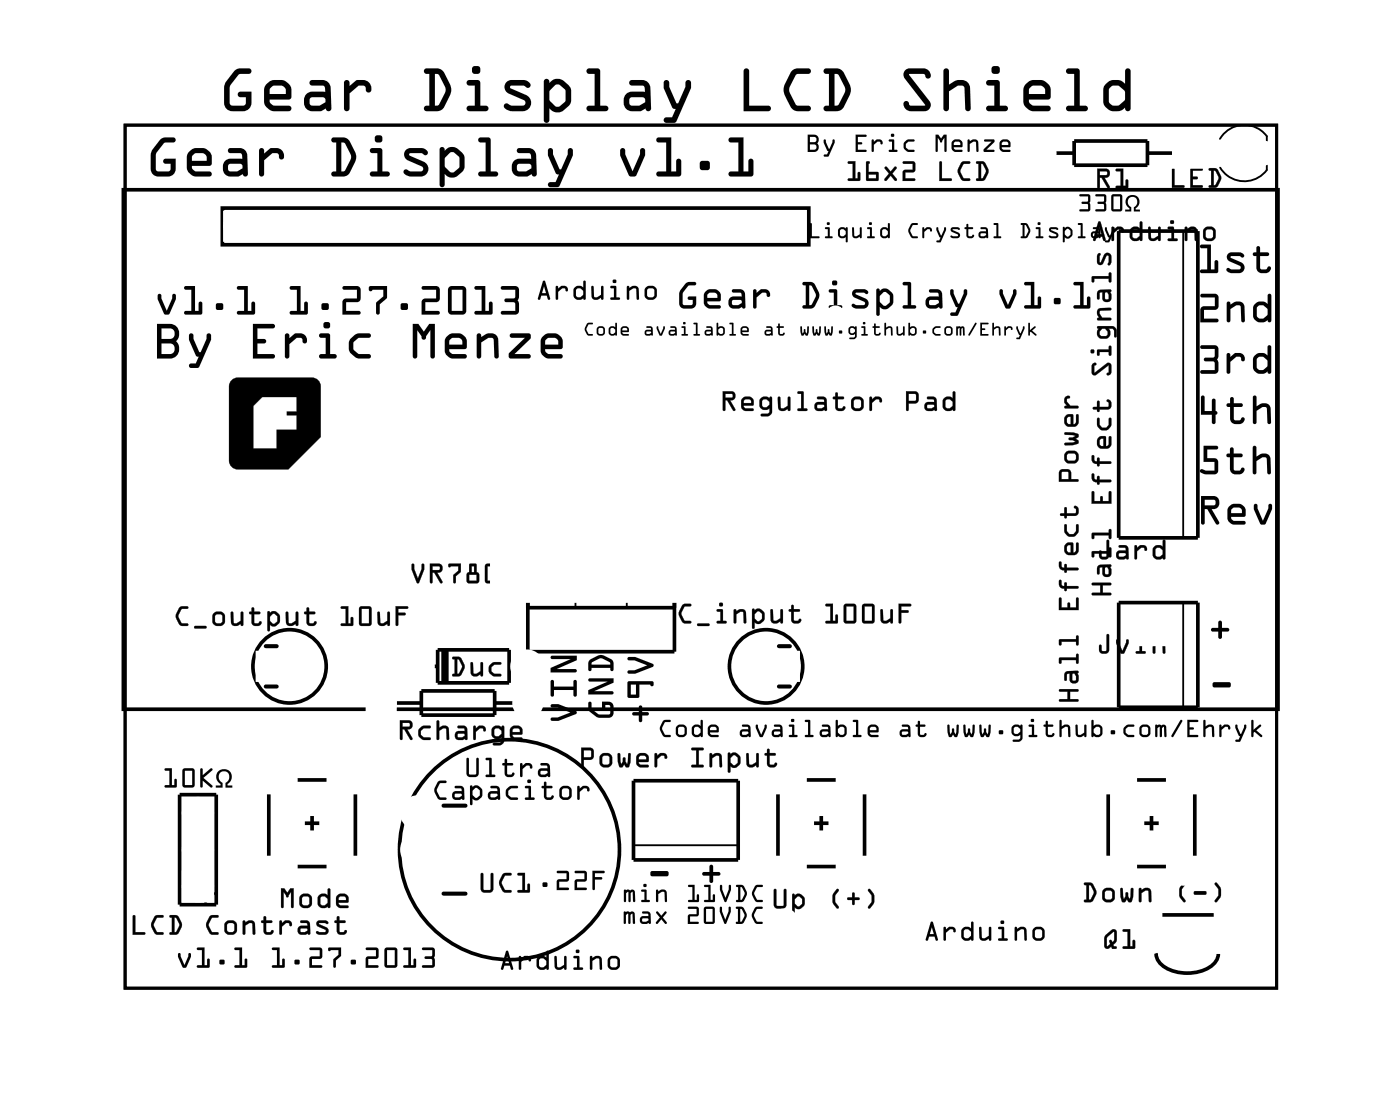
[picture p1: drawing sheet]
<svg xmlns="http://www.w3.org/2000/svg" width="97mm" height="77mm" viewBox="0 0 97 77" stroke-linecap="round" stroke-linejoin="round" font-family="sans-serif">
<path d="M8.7 8.7h79.8v59.8h-79.8z" fill="none" stroke="#000" stroke-width=".2"/>
<path d="M8.7 8.7h79.8v59.8h-79.8z" fill="none" stroke="#000" stroke-width=".07"/>
<g fill="#000">
<path d="M78.1 13.6a.49 .49 0 0 1 .8 .1 .49 .49 0 0 1-.2 .7v.1h.3v.2h-.4v-.3a.37 .37 0 0 0 .2-.6 .37 .37 0 0 0-.6 0 .37 .37 0 0 0 .2 .6v.3h-.4v-.2h.3l-.2-.2a.5 .5 0 0 1 0-.7zM15.1 53.4a.55 .55 0 0 1 .9 .1 .55 .55 0 0 1-.2 .8v.1h.3v.2h-.5v-.4a.41 .41 0 0 0 .3-.6 .41 .41 0 0 0-.7 0 .41 .41 0 0 0 .2 .6v.4h-.4v-.2h.3l-.1-.1a.56 .56 0 0 1-.1-.9zM84 43.5h.4v-.4a.13 .13 0 0 1 .1-.1 .13 .13 0 0 1 .2 .1v.4h.4a.13 .13 0 0 1 .1 .1 .13 .13 0 0 1-.1 .2h-.4v.3a.14 .14 0 0 1-.2 .2 .13 .13 0 0 1-.1-.2v-.3h-.4zM84.1 47.3h1.1a.19 .19 0 0 1 .1 .1 .19 .19 0 0 1-.1 .2h-1.1l-.1-.1zM45.1 60.4l1.1-.1a.19 .19 0 0 1 .1 .2 .19 .19 0 0 1-.1 .2h-1.1v-.1zM48.7 60.5l.5-.1v-.4a.13 .13 0 0 1 .1-.1 .13 .13 0 0 1 .1 .1v.4h.4a.13 .13 0 0 1 .1 .1 .13 .13 0 0 1-.1 .2h-.4v.3a.13 .13 0 0 1-.1 .2 .13 .13 0 0 1-.1-.2v-.3h-.5z"/>
<path d="M11.1 9.7l.2-.2h.7a.18 .18 0 0 1 .2 .2 .18 .18 0 0 1-.2 .2h-.6l-.6 .7v1.2h1v-.5h-.3a.18 .18 0 0 1-.2-.1 .18 .18 0 0 1 .2-.2h.7v.7a.54 .54 0 0 1-.6 .5h-.6a.53 .53 0 0 1-.6-.5l.1-1.1zM11.1 9.7l-.6 .9-.1 1.1a.52 .52 0 0 0 .6 .5h.6a.53 .53 0 0 0 .6-.5v-.7h-.7a.17 .17 0 0 0-.2 .2 .17 .17 0 0 0 .2 .1h.3v.5h-1v-1.2l.6-.7h.6a.17 .17 0 0 0 .2-.2 .17 .17 0 0 0-.2-.2h-.7zM13.1 10.5l.5-.2h.6l.3 .2a.84 .84 0 0 1 .2 .9l-.2 .1h-1.2v.2l.2 .2h1a.18 .18 0 0 1 .2 .2 .18 .18 0 0 1-.2 .1h-1l-.5-.3-.1-1zM13.1 10.5l-.2 .4 .1 1 .5 .3h1a.17 .17 0 0 0 .2-.1 .17 .17 0 0 0-.2-.2h-1l-.2-.2v-.2h1.2l.2-.2a.8 .8 0 0 0-.2-.8l-.5-.2a.87 .87 0 0 0-.9 .2zM13.4 10.8l-.1 .3h1v-.3l-.2-.2h-.6zM13.4 10.8l.1-.2h.6l.2 .2v.3h-1zM15.8 10.3h.1a1.38 1.38 0 0 1 1.1 .1l.1 .4 .1 1.3a.18 .18 0 0 1-.2 .1 .18 .18 0 0 1-.2-.1l-.3 .1a.97 .97 0 0 1-1-.3 .62 .62 0 0 1 .5-.9h.8v-.3l-.1-.1h-.8l-.1-.1zM15.8 10.3v.2l.1 .1h.8l.1 .4h-.1a1.43 1.43 0 0 0-1.1 .1 .66 .66 0 0 0 .4 1.1 .91 .91 0 0 0 .8-.1 .17 .17 0 0 0 .2 .1 .17 .17 0 0 0 .2-.1l-.1-1.3a.52 .52 0 0 0-.5-.5zM15.9 11.4l-.1 .3 .1 .2h.5l.4-.2-.1-.3zM15.8 11.4h.9h.1v.3a.88 .88 0 0 1-.9 .2l-.1-.2zM18 10.3h.3v.3l.4-.3a.65 .65 0 0 1 .7 0 .65 .65 0 0 1 .3 .6 .21 .21 0 0 1-.3 .1 .21 .21 0 0 1-.1-.3l-.1-.1h-.3l-.6 .5v1a.18 .18 0 0 1-.2 .1 .18 .18 0 0 1-.2-.1zM18 10.3v1.8a.17 .17 0 0 0 .1 .1 .17 .17 0 0 0 .2-.1v-1l.6-.5h.3l.1 .1a.21 .21 0 0 0 .1 .3 .21 .21 0 0 0 .3-.1 .63 .63 0 0 0-.3-.6 .63 .63 0 0 0-.7 0l-.4 .3-.1-.3zM23 9.6l.9-.1 .3 .3a1.51 1.51 0 0 1 0 2.1l-.3 .3h-.8a.18 .18 0 0 1-.1-.1 .18 .18 0 0 1 .1-.2h.2v-2l-.3-.1zM23 9.6v.2l.3 .1v2h-.2a.17 .17 0 0 0-.1 .2 .17 .17 0 0 0 .1 .1h.8l.3-.1 .4-.9 .1-.3-.1-.4-.5-.9-.3-.1zM23.7 9.9v2h.1l.1-.1 .4-.9-.4-.9zM23.6 9.9l.3 .1 .4 .9-.4 .9-.1 .1h-.2zM25.7 10.3h.7l.1 1.6h.3a.18 .18 0 0 1 .2 .2 .18 .18 0 0 1-.2 .1h-1a.18 .18 0 0 1-.2-.1 .18 .18 0 0 1 .2-.2h.3v-1.3h-.4l-.1-.1zM25.7 10.3l-.1 .2 .1 .1h.4v1.3h-.3a.17 .17 0 0 0-.2 .2 .17 .17 0 0 0 .2 .1h1a.17 .17 0 0 0 .2-.1 .17 .17 0 0 0-.2-.2h-.3l-.1-1.6zM26 9.6a.28 .28 0 0 1 .5 0 .28 .28 0 0 1-.5 0zM26 9.6a.28 .28 0 0 0 .5 0 .28 .28 0 0 0-.5 0zM28.1 10.4a1.5 1.5 0 0 1 1.3-.1l.2 .2a.2 .2 0 0 1-.1 .3 .2 .2 0 0 1-.2-.2h-.9l-.1 .1 1.1 .5a.54 .54 0 0 1 .3 .6 .54 .54 0 0 1-.5 .4 1.26 1.26 0 0 1-1.2-.2 .18 .18 0 0 1 0-.2 .18 .18 0 0 1 .3 0l.1 .1h.8l.1-.2-.1-.2-.9-.4-.2-.2a.44 .44 0 0 1 0-.5zM28.1 10.4a.45 .45 0 0 0 .2 .7l.9 .4 .1 .2-.1 .2-.8-.1a.2 .2 0 0 0-.3-.1 .2 .2 0 0 0-.1 .3 1.37 1.37 0 0 0 1.4 .2l.2-.3 .1-.2-.1-.3-.2-.2-1.1-.5 .1-.1h.9a.19 .19 0 0 0 .2 .2 .19 .19 0 0 0 .1-.3l-.1-.1a1.81 1.81 0 0 0-1.2-.1zM30.5 10.2a.19 .19 0 0 1 .2 0 .19 .19 0 0 1 .1 .3l.1-.1a.69 .69 0 0 1 1.1 .2l.2 .2v.7a.79 .79 0 0 1-.5 .7 .63 .63 0 0 1-.9-.2v.8a.18 .18 0 0 1-.2 .2 .18 .18 0 0 1-.1-.2zM30.5 10.2v2.6a.17 .17 0 0 0 .1 .2 .17 .17 0 0 0 .2-.2v-.8a.63 .63 0 0 0 .9 .2l.4-.4 .1-.3v-.7l-.4-.4a.64 .64 0 0 0-1 .1 .19 .19 0 0 0-.1-.3 .19 .19 0 0 0-.2 0zM31.2 10.6l-.4 .3v.7a.7 .7 0 0 0 .7 .3l.3-.3v-.7l-.4-.4zM31.2 10.6l.2-.1 .4 .5v.6l-.4 .4-.2-.1-.4-.4v-.6zM33.2 9.6l.6-.1 .2 .1v2.3h.3a.18 .18 0 0 1 .2 .2 .18 .18 0 0 1-.2 .1h-1a.18 .18 0 0 1-.2-.1 .18 .18 0 0 1 .2-.2h.4v-2h-.5l-.1-.1zM33.2 9.6l-.1 .2 .1 .1h.5v2h-.4a.17 .17 0 0 0-.2 .2 .17 .17 0 0 0 .2 .1h1a.17 .17 0 0 0 .2-.1 .17 .17 0 0 0-.2-.2h-.3v-2.3l-.2-.1zM35.9 10.3a1.38 1.38 0 0 1 1.1 .1l.2 .4v1.3a.18 .18 0 0 1-.2 .1 .18 .18 0 0 1-.2-.1l-.2 .1a.97 .97 0 0 1-1.1-.3 .62 .62 0 0 1 .5-.9h.8v-.3l-.1-.1h-.8l-.1-.1zM35.9 10.3l-.1 .2 .1 .1h.8l.1 .4h-.1a1.43 1.43 0 0 0-1.1 .1 .66 .66 0 0 0 .4 1.1 .91 .91 0 0 0 .8-.1 .17 .17 0 0 0 .2 .1 .17 .17 0 0 0 .2-.1v-1.3a.52 .52 0 0 0-.6-.5zM35.9 11.4l-.1 .3 .1 .2h.6l.3-.2-.1-.3zM35.9 11.4h.8h.1v.3a.88 .88 0 0 1-.9 .2l-.1-.2zM38 10.3h.2l.1 .1v.3l.5 1h.1l.4-1v-.3a.18 .18 0 0 1 .2-.1 .18 .18 0 0 1 .2 .1v.4l-.9 2.1-.2 .1h-.5a.18 .18 0 0 1-.1-.2 .18 .18 0 0 1 .1-.2h.4l.2-.5-.2-.1-.5-1.2zM38 10.3v.5l.5 1.2 .2 .1-.2 .5h-.4a.17 .17 0 0 0-.1 .2 .17 .17 0 0 0 .1 .2h.5l.2-.1 .9-2.1v-.4a.18 .18 0 0 0-.2-.1 .18 .18 0 0 0-.2 .1v.3l-.4 1h-.1l-.5-1v-.3l-.1-.1zM43 10.3h.2l.1 .1v.3l.5 1.2 .6-1.2v-.3a.18 .18 0 0 1 .1-.1 .18 .18 0 0 1 .2 .1v.4l-.6 1.3-.4 .1-.1-.1-.6-1.3zM43 10.3v.5l.6 1.3 .1 .1 .4-.1 .6-1.3v-.4a.17 .17 0 0 0-.2-.1 .17 .17 0 0 0-.1 .1v.3l-.6 1.2-.5-1.2v-.3l-.1-.1zM45.5 9.6l1-.1v2.4h.4v-.7a.18 .18 0 0 1 .1-.2 .18 .18 0 0 1 .2 .2v.9l-.1 .1h-1.5a.18 .18 0 0 1-.1-.1 .18 .18 0 0 1 .1-.2h.6v-2h-.6l-.1-.1zM45.5 9.6v.2l.1 .1h.6v2h-.6a.17 .17 0 0 0-.1 .2 .17 .17 0 0 0 .1 .1h1.5l.1-.1v-.9a.17 .17 0 0 0-.2-.2 .17 .17 0 0 0-.1 .2v.7h-.4v-2.4zM48.5 11.2h.6v.5h-.6zM48.5 11.2v.5h.6v-.5zM50.5 9.6l1-.1v2.4h.4v-.7a.18 .18 0 0 1 .1-.2 .18 .18 0 0 1 .2 .2v.9l-.1 .1h-1.4a.18 .18 0 0 1-.2-.1 .18 .18 0 0 1 .2-.2h.5v-2h-.6l-.1-.1zM50.5 9.6v.2l.1 .1h.6v2h-.5a.17 .17 0 0 0-.2 .2 .17 .17 0 0 0 .2 .1h1.4l.1-.1v-.9a.17 .17 0 0 0-.2-.2 .17 .17 0 0 0-.1 .2v.7h-.4v-2.4z"/>
<path d="M11.1 9.7l.2-.2h.7a.18 .18 0 0 1 .2 .2 .18 .18 0 0 1-.2 .2h-.6l-.6 .7v1.2h1v-.5h-.3a.18 .18 0 0 1-.2-.1 .18 .18 0 0 1 .2-.2h.7v.7a.53 .53 0 0 1-.6 .5h-.6a.53 .53 0 0 1-.6-.5l.1-1.1zM13.1 10.5h.1a.87 .87 0 0 1 .9-.2l.4 .2a.84 .84 0 0 1 .2 .9l-.2 .1h-1.2v.2l.2 .2h1a.18 .18 0 0 1 .2 .2 .18 .18 0 0 1-.2 .1h-1l-.5-.3-.1-1zM13.4 10.8l-.1 .3h1v-.3l-.2-.2h-.6zM15.8 10.3h.1a1.38 1.38 0 0 1 1.1 .1l.1 .4 .1 1.3a.18 .18 0 0 1-.2 .1 .18 .18 0 0 1-.2-.1 .96 .96 0 0 1-1.3-.2 .62 .62 0 0 1 .5-.9h.6a.13 .13 0 0 0 .2-.1 .13 .13 0 0 0 0-.1l-.1-.2h-.8l-.1-.1zM15.8 11.4v.3l.1 .2h.5l.4-.2-.1-.3zM18 10.3h.2l.1 .3 .4-.3a.65 .65 0 0 1 .7 0 .65 .65 0 0 1 .3 .6 .21 .21 0 0 1-.3 .1 .21 .21 0 0 1-.1-.3l-.1-.1h-.3l-.6 .5v1a.18 .18 0 0 1-.2 .1 .18 .18 0 0 1-.1-.1zM23 9.6l.8-.1 .3 .1a1.59 1.59 0 0 1 .1 2.3l-.3 .3h-.8a.18 .18 0 0 1-.1-.1 .18 .18 0 0 1 .1-.2h.2v-2l-.3-.1zM23.7 9.9v2h.1l.1-.1 .4-.9-.4-.9zM25.7 10.3h.7l.1 1.6h.3a.18 .18 0 0 1 .2 .2 .18 .18 0 0 1-.2 .1h-1a.18 .18 0 0 1-.2-.1 .18 .18 0 0 1 .2-.2h.3v-1.3h-.4l-.1-.1zM26 9.6a.27 .27 0 0 1 .5 0 .27 .27 0 0 1-.5 0zM28.1 10.4a1.5 1.5 0 0 1 1.3-.1l.2 .2a.2 .2 0 0 1-.1 .3 .2 .2 0 0 1-.2-.2h-.9l-.1 .1 1.1 .5a.53 .53 0 0 1 .3 .6 .53 .53 0 0 1-.5 .4 1.26 1.26 0 0 1-1.2-.2 .21 .21 0 0 1 .1-.3 .21 .21 0 0 1 .3 .2h.8l.1-.2-.1-.2-.9-.4-.2-.2a.44 .44 0 0 1 0-.5zM30.5 10.2h.3v.3l.1-.1a.69 .69 0 0 1 1.1 .2l.2 .3a1.05 1.05 0 0 1-.8 1.4h-.3l-.3-.3v.8a.18 .18 0 0 1-.2 .2 .18 .18 0 0 1-.1-.2zM31.2 10.6l-.4 .3v.7a.7 .7 0 0 0 .7 .3l.3-.3v-.7l-.4-.4zM33.2 9.6l.6-.1 .2 .1v2.3h.3a.18 .18 0 0 1 .2 .2 .18 .18 0 0 1-.2 .1h-1a.18 .18 0 0 1-.2-.1 .18 .18 0 0 1 .2-.2h.4v-2h-.5l-.1-.1zM35.9 10.3a1.38 1.38 0 0 1 1.1 .1l.2 .4v1.3a.18 .18 0 0 1-.2 .1 .18 .18 0 0 1-.2-.1 .96 .96 0 0 1-1.3-.2 .62 .62 0 0 1 .5-.9h.7a.13 .13 0 0 0 .1-.1 .13 .13 0 0 0 0-.1l-.1-.2h-.8l-.1-.1zM35.9 11.4l-.1 .3 .1 .2h.6l.3-.2-.1-.3zM38 10.3h.2l.1 .1v.3l.5 1h.1l.4-1v-.3a.18 .18 0 0 1 .2-.1 .18 .18 0 0 1 .2 .1v.4l-.9 2.1-.2 .1h-.5a.18 .18 0 0 1-.1-.2 .18 .18 0 0 1 .1-.2h.4l.2-.5-.2-.1-.5-1.2zM43 10.3h.2l.1 .1v.3l.5 1.2 .6-1.2v-.3a.18 .18 0 0 1 .1-.1 .18 .18 0 0 1 .2 .1v.4l-.6 1.3-.4 .1-.1-.1-.6-1.3zM45.5 9.6l1-.1v2.4h.4v-.7a.18 .18 0 0 1 .1-.2 .18 .18 0 0 1 .2 .2v.9l-.1 .1h-1.5a.18 .18 0 0 1-.1-.1 .18 .18 0 0 1 .1-.2h.6v-2h-.6l-.1-.1zM48.5 11.2h.6v.5h-.6zM50.5 9.6l1-.1v2.4h.4v-.7a.18 .18 0 0 1 .1-.2 .18 .18 0 0 1 .2 .2v.9l-.1 .1h-1.4a.18 .18 0 0 1-.2-.1 .18 .18 0 0 1 .2-.2h.5v-2h-.6l-.1-.1z"/>
<path d="M16.2 5l.3-.2 .7-.1a.19 .19 0 0 1 .2 .2 .19 .19 0 0 1-.2 .2h-.6l-.7 .9 .1 1.3h1v-.6h-.3a.19 .19 0 0 1-.2-.2 .19 .19 0 0 1 .2-.2h.7l-.1 1.1-.3 .3h-.9l-.3-.1-.3-.3v-1.4zM16.2 5l-.7 .9v1.4l.3 .3 .3 .1h.9l.3-.3 .1-1h-.7a.19 .19 0 0 0-.2 .1 .19 .19 0 0 0 .2 .2h.3v.6h-1l-.1-1.3 .7-.9h.6a.19 .19 0 0 0 .2-.2 .19 .19 0 0 0-.2-.2l-.7 .1zM18.5 5.8l.3-.2 .2-.1 .6 .1 .4 .2a.92 .92 0 0 1 .2 1l-.2 .1h-1.3v.2l.2 .2h1.1a.19 .19 0 0 1 .2 .2 .19 .19 0 0 1-.2 .2h-1.1l-.5-.4-.1-.3v-.8zM18.5 5.8l-.2 .4v.8l.1 .3 .5 .4h1.1a.19 .19 0 0 0 .2-.2 .19 .19 0 0 0-.2-.2h-1.1l-.2-.2v-.2h1.3l.2-.2a.88 .88 0 0 0-.3-.9l-.4-.3a.96 .96 0 0 0-1 .3zM18.7 6.1v.4h1.1v-.4l-.2-.1-.6-.1zM18.7 6.1l.3-.2 .6 .1 .2 .1v.4h-1.1zM21.5 5.6h1l.3 .2 .2 1.7a.19 .19 0 0 1-.2 .2 .19 .19 0 0 1-.2-.2l-.4 .2a1.01 1.01 0 0 1-1-.2 .7 .7 0 0 1-.1-.7 .7 .7 0 0 1 .5-.5l.9 .1v-.3l-.1-.2h-.8l-.1-.1zM21.5 5.6v.2l.1 .1h.8l.1 .2v.3h-.9a.69 .69 0 0 0-.5 .6 .69 .69 0 0 0 .5 .7 1 1 0 0 0 1-.2 .19 .19 0 0 0 .2 .2 .19 .19 0 0 0 .2-.2l-.2-1.7-.3-.2zM21.5 6.8v.3l.1 .2h.5l.5-.2-.1-.3-.1-.1zM21.5 6.8l.9-.1 .1 .1 .1 .3a.96 .96 0 0 1-1 .2l-.1-.2zM23.9 5.6h.3v.4l.5-.5a.71 .71 0 0 1 1 .7 .2 .2 0 0 1-.2 .2 .2 .2 0 0 1-.2-.3l-.1-.2h-.3l-.7 .6v1a.19 .19 0 0 1-.2 .2 .19 .19 0 0 1-.2-.2zM23.9 5.6l-.1 1.9a.19 .19 0 0 0 .2 .2 .19 .19 0 0 0 .2-.2v-1l.7-.6h.3l.1 .1a.23 .23 0 0 0 .1 .4 .23 .23 0 0 0 .3-.1 .67 .67 0 0 0-.2-.7 .67 .67 0 0 0-.7-.1l-.6 .5v-.4zM29.4 4.8h1l.4 .3a1.65 1.65 0 0 1 0 2.3l-.4 .3h-.8a.19 .19 0 0 1-.2-.2 .19 .19 0 0 1 .2-.2h.2v-2.2h-.4zM29.4 4.8v.3h.4v2.2h-.2a.19 .19 0 0 0-.2 .2 .19 .19 0 0 0 .2 .2h.7l.3-.1 .2-.2 .4-.8a.85 .85 0 0 0 0-.8l-.4-.7-.2-.3-.3-.1zM30.1 5.1v2.2h.2l.1-.1 .5-1-.5-1zM30.1 5.1l.3 .1 .5 1-.5 1-.1 .1h-.2zM32.4 5.6h.8l.1 1.7h.4a.19 .19 0 0 1 .2 .2 .19 .19 0 0 1-.2 .2h-1.2a.19 .19 0 0 1-.2-.2 .19 .19 0 0 1 .2-.2h.4v-1.4h-.4l-.2-.1zM32.4 5.6l-.1 .2 .2 .1h.4v1.4h-.4a.19 .19 0 0 0-.2 .2 .19 .19 0 0 0 .2 .2h1.2a.19 .19 0 0 0 .1-.2 .19 .19 0 0 0-.1-.2h-.4l-.1-1.7zM32.7 4.9a.3 .3 0 0 1 .6 0 .3 .3 0 0 1-.6 0zM32.7 4.8a.3 .3 0 0 0 .6 0 .3 .3 0 0 0-.6 0zM35.1 5.7a1.64 1.64 0 0 1 1.3-.1l.3 .2a.22 .22 0 0 1-.1 .3 .22 .22 0 0 1-.3-.2h-.9l-.1 .1 1.2 .6a.59 .59 0 0 1 .3 .6 .59 .59 0 0 1-.6 .5 1.38 1.38 0 0 1-1.2-.2 .19 .19 0 0 1 0-.3 .19 .19 0 0 1 .2 0l.2 .1h.8h.2v-.2l-.1-.2-1.2-.5a.5 .5 0 0 1 0-.7zM35.1 5.7a.49 .49 0 0 0 .1 .8l1.1 .4 .1 .2v.2h-.2h-.9a.22 .22 0 0 0-.3-.1 .22 .22 0 0 0 0 .3 1.38 1.38 0 0 0 1.2 .2l.4-.2 .2-.4a.6 .6 0 0 0-.3-.5l-1.2-.6 .1-.1h.9a.21 .21 0 0 0 .3 .2 .21 .21 0 0 0 .1-.3l-.1-.1a1.98 1.98 0 0 0-1.3-.1zM37.7 5.5a.21 .21 0 0 1 .3 0 .21 .21 0 0 1 .1 .3l.1-.2a.75 .75 0 0 1 1.2 .3l.2 .3v.7a.86 .86 0 0 1-.6 .7h.1a.69 .69 0 0 1-1-.1v.8a.19 .19 0 0 1-.2 .2 .19 .19 0 0 1-.2-.2zM37.7 5.5v2.8a.19 .19 0 0 0 .2 .2 .19 .19 0 0 0 .2-.2v-.8a.69 .69 0 0 0 .9 .1l.5-.4 .1-.3v-.7l-.4-.5a.7 .7 0 0 0-1.1 .1 .21 .21 0 0 0-.1-.3 .21 .21 0 0 0-.3 0zM38.5 5.9l-.4 .5v.5l.3 .3a.31 .31 0 0 0 .4 .2l.4-.4v-.8l-.5-.3zM38.5 5.9h.2l.5 .4v.7l-.5 .4-.2-.1-.4-.4v-.6zM40.7 4.8l.7-.1 .2 .2v2.4h.4a.19 .19 0 0 1 .2 .2 .19 .19 0 0 1-.2 .2h-1.2a.19 .19 0 0 1-.2-.2 .19 .19 0 0 1 .2-.2h.4v-2.2h-.4l-.1-.1zM40.7 4.8v.2l.1 .1h.4v2.2h-.4a.19 .19 0 0 0-.2 .2 .19 .19 0 0 0 .2 .2h1.2a.19 .19 0 0 0 .2-.2 .19 .19 0 0 0-.2-.2h-.4v-2.4l-.2-.2zM43.7 5.6h.9l.4 .2 .1 1.7a.19 .19 0 0 1-.2 .2 .19 .19 0 0 1-.2-.2l-.3 .2a1.01 1.01 0 0 1-1-.2 .7 .7 0 0 1-.2-.7 .7 .7 0 0 1 .6-.5l.9 .1v-.3l-.2-.2h-.8l-.1-.1zM43.7 5.6l-.1 .2 .1 .1h.8l.2 .2v.3h-.9a.69 .69 0 0 0-.6 .6 .69 .69 0 0 0 .6 .7 1 1 0 0 0 .9-.2 .19 .19 0 0 0 .2 .2 .19 .19 0 0 0 .2-.2l-.1-1.7-.4-.2zM43.7 6.8l-.1 .3 .1 .2h.6l.4-.2v-.3l-.1-.1zM43.7 6.8l.9-.1 .1 .1v.3a.96 .96 0 0 1-1 .2l-.1-.2zM46 5.6h.3l.1 .1v.3l.5 1.2h.1l.5-1.2v-.3a.2 .2 0 0 1 .2-.2 .2 .2 0 0 1 .2 .2v.4l-1 2.3-.2 .1h-.5a.19 .19 0 0 1-.2-.2 .19 .19 0 0 1 .2-.2h.4l.2-.6-.2-.1-.6-1.3zM46 5.6v.5l.6 1.3 .2 .1-.2 .6h-.4a.19 .19 0 0 0-.2 .2 .19 .19 0 0 0 .2 .2h.5l.2-.1 1-2.3v-.4a.19 .19 0 0 0-.2-.2 .19 .19 0 0 0-.2 .2v.3l-.5 1.2h-.1l-.5-1.2v-.3l-.1-.1zM51.6 4.8l.2-.1 .1 .2v2.4h1.3a.19 .19 0 0 1 .2 .2 .19 .19 0 0 1-.2 .2h-1.7zM51.6 4.8l-.1 2.9h1.7a.19 .19 0 0 0 .2-.2 .19 .19 0 0 0-.2-.2h-1.3v-2.4l-.1-.1zM54.9 4.9l.2-.1 .9-.1a.19 .19 0 0 1 .2 .2 .19 .19 0 0 1-.2 .2h-.8l-.5 1.1 .5 1.1h.8a.19 .19 0 0 1 .2 .2 .19 .19 0 0 1-.2 .2h-.7l-.3-.1-.2-.2-.4-.8a.89 .89 0 0 1 0-.8zM54.9 4.9l-.5 .9a1.84 1.84 0 0 0 .6 1.8l.3 .1h.7a.19 .19 0 0 0 .2-.2 .19 .19 0 0 0-.2-.2h-.8l-.5-1.1 .5-1.1h.8a.19 .19 0 0 0 .2-.2 .19 .19 0 0 0-.2-.2l-.9 .1zM57.1 4.8h1l.4 .3a1.65 1.65 0 0 1 0 2.3l-.4 .3h-.8a.19 .19 0 0 1-.2-.2 .19 .19 0 0 1 .2-.2h.1v-2.2h-.3zM57.1 4.8v.3h.3v2.2h-.1a.19 .19 0 0 0-.2 .2 .19 .19 0 0 0 .2 .2h.7l.3-.1 .2-.2 .4-.8a.85 .85 0 0 0 0-.8l-.4-.7-.2-.3-.3-.1zM57.8 5.1v2.2h.2l.1-.1 .5-1-.5-1zM57.8 5.1l.3 .1 .5 1-.5 1-.1 .1h-.2zM62.7 4.9l.3-.2h1a.43 .43 0 0 1 .4 .2 .43 .43 0 0 1 0 .5h-.2l-.2-.3-1 .1 1.4 1.8a.44 .44 0 0 1 .1 .5 .44 .44 0 0 1-.4 .2h-1a.43 .43 0 0 1-.4-.2 .43 .43 0 0 1 0-.5l.2 .1 .2 .2h1l-1.4-1.9-.1-.2zM62.7 4.9l-.1 .3 .1 .2 1.4 1.9h-1.1a.22 .22 0 0 0-.1-.3 .22 .22 0 0 0-.3 .2 .52 .52 0 0 0 .5 .5h1a.44 .44 0 0 0 .4-.4l-.1-.3-1.4-1.8v-.1l1.1 .1a.22 .22 0 0 0 .1 .2 .22 .22 0 0 0 .3-.2 .52 .52 0 0 0-.5-.5h-1zM65.4 4.8l.2-.1 .1 .2 .1 1a1 1 0 0 1 1.2-.2l.2 .4 .1 1.4a.19 .19 0 0 1-.2 .2 .19 .19 0 0 1-.2-.2l-.1-1.4-.1-.2h-.3l-.6 .4v1.2a.19 .19 0 0 1-.2 .2 .19 .19 0 0 1-.2-.2zM65.4 4.8v2.7a.19 .19 0 0 0 .2 .2 .19 .19 0 0 0 .2-.2v-1.2l.6-.4h.3l.1 .2 .1 1.4a.19 .19 0 0 0 .2 .2 .19 .19 0 0 0 .2-.2l-.1-1.4a.69 .69 0 0 0-1.1-.5l-.3 .3-.1-1-.1-.1zM68.4 5.6h.8l.1 1.7h.4a.19 .19 0 0 1 .2 .2 .19 .19 0 0 1-.2 .2h-1.2a.19 .19 0 0 1-.2-.2 .19 .19 0 0 1 .2-.2h.4v-1.4h-.4l-.2-.1zM68.4 5.6l-.1 .2 .2 .1h.4v1.4h-.4a.19 .19 0 0 0-.2 .2 .19 .19 0 0 0 .2 .2h1.2a.19 .19 0 0 0 .1-.2 .19 .19 0 0 0-.1-.2h-.4l-.1-1.7zM68.7 4.9a.3 .3 0 0 1 .6 0 .3 .3 0 0 1-.6 0zM68.7 4.8a.3 .3 0 0 0 .6 0 .3 .3 0 0 0-.6 0zM71.1 5.8l.3-.2 .2-.1 .6 .1 .4 .2a.92 .92 0 0 1 .2 1l-.2 .1h-1.3v.2l.3 .2h1a.19 .19 0 0 1 .2 .2 .19 .19 0 0 1-.2 .2h-1.1l-.5-.4-.1-.3v-.8zM71.1 5.8l-.2 .4v.8l.1 .3 .5 .4h1.1a.19 .19 0 0 0 .2-.2 .19 .19 0 0 0-.2-.2h-1l-.3-.2v-.2h1.3l.2-.2a.88 .88 0 0 0-.2-.9l-.5-.3a.96 .96 0 0 0-1 .3zM71.4 6.1l-.1 .4h1.1v-.4l-.2-.1-.6-.1zM71.4 6.1l.2-.2 .6 .1 .2 .1v.4h-1.1zM73.9 4.8l.7-.1 .2 .2v2.4h.4a.19 .19 0 0 1 .2 .2 .19 .19 0 0 1-.2 .2h-1.1a.19 .19 0 0 1-.2-.2 .19 .19 0 0 1 .2-.2h.3v-2.2h-.4l-.1-.1zM73.9 4.8v.2l.1 .1h.4v2.2h-.3a.19 .19 0 0 0-.2 .2 .19 .19 0 0 0 .2 .2h1.1a.19 .19 0 0 0 .2-.2 .19 .19 0 0 0-.2-.2h-.4v-2.4l-.2-.2zM76.6 5.8l.2-.1a1.01 1.01 0 0 1 .9-.1l.3 .2v-.9a.19 .19 0 0 1 .2-.2 .19 .19 0 0 1 .1 .2v2.6a.2 .2 0 0 1-.2 .2 .2 .2 0 0 1-.1-.2l-.4 .2h-.5l-.3-.1-.3-.3a2.17 2.17 0 0 1 0-1.2zM76.6 5.8l-.1 .1a2.2 2.2 0 0 0 0 1.3l.2 .3 .3 .2h.6l.4-.3a.2 .2 0 0 0 .1 .3 .2 .2 0 0 0 .2-.2v-2.6a.19 .19 0 0 0-.1-.2 .19 .19 0 0 0-.2 .2v.9l-.3-.2a1.01 1.01 0 0 0-.9 .1zM76.9 6.1l-.1 .1 .1 .9 .2 .2h.4l.4-.4v-.6l-.4-.4h-.4zM76.9 6.1l.2-.2h.4l.4 .4v.6l-.4 .4h-.4l-.2-.2-.1-.9z"/>
<path d="M16.2 5l.3-.2 .7-.1a.19 .19 0 0 1 .2 .2 .19 .19 0 0 1-.2 .2h-.6l-.7 .9 .1 1.3h1v-.6h-.3a.19 .19 0 0 1-.2-.2 .19 .19 0 0 1 .2-.1h.7l-.1 1-.3 .3h-.9l-.3-.1-.3-.3v-1.4zM18.5 5.8a.95 .95 0 0 1 1-.3l.5 .3a.92 .92 0 0 1 .2 1l-.2 .1h-1.3v.2l.2 .2h1.1a.19 .19 0 0 1 .2 .2 .19 .19 0 0 1-.2 .2h-1.1l-.5-.4-.1-.3v-.8zM18.7 6.1v.4h1.1v-.4l-.2-.1-.6-.1zM21.5 5.6h1l.3 .2 .2 1.7a.19 .19 0 0 1-.2 .2 .19 .19 0 0 1-.2-.2 1 1 0 0 1-1 .2 .69 .69 0 0 1-.5-.7 .69 .69 0 0 1 .5-.6h.9v-.3l-.1-.2h-.8l-.1-.1zM21.5 6.8v.3l.1 .2h.5l.5-.2-.1-.3-.1-.1zM23.9 5.6h.3v.4l.5-.4a.71 .71 0 0 1 1 .6 .2 .2 0 0 1-.2 .2 .2 .2 0 0 1-.2-.3l-.1-.2h-.3l-.7 .6v1a.19 .19 0 0 1-.2 .2 .19 .19 0 0 1-.2-.2zM29.4 4.8l.9-.1 .3 .1a1.74 1.74 0 0 1 .2 2.6l-.4 .3h-.8a.19 .19 0 0 1-.2-.2 .19 .19 0 0 1 .2-.2h.2v-2.2h-.4zM30.1 5.1v2.2h.2l.1-.1 .5-1-.5-1zM32.4 5.6h.8l.1 1.7h.4a.19 .19 0 0 1 .1 .2 .19 .19 0 0 1-.1 .2h-1.2a.19 .19 0 0 1-.2-.2 .19 .19 0 0 1 .2-.2h.4v-1.4h-.4l-.2-.1zM32.7 4.9a.3 .3 0 0 1 .6 0 .3 .3 0 0 1-.6 0zM35.1 5.7a1.64 1.64 0 0 1 1.3-.1l.3 .2a.22 .22 0 0 1-.1 .3 .22 .22 0 0 1-.3-.2h-.9l-.1 .1 1.2 .6a.59 .59 0 0 1 .3 .6 .59 .59 0 0 1-.6 .5 1.38 1.38 0 0 1-1.2-.2 .23 .23 0 0 1 .1-.3 .23 .23 0 0 1 .3 .1h.8h.2v-.2l-.1-.2-1.2-.5a.5 .5 0 0 1 0-.7zM37.7 5.5h.3l.1 .3 .1-.2a.75 .75 0 0 1 1.2 .3l.2 .3a1.15 1.15 0 0 1-.9 1.6l-.3-.1-.3-.2v.8a.19 .19 0 0 1-.2 .2 .19 .19 0 0 1-.2-.2zM38.5 5.9l-.4 .5v.5l.3 .3a.31 .31 0 0 0 .4 .2l.4-.4v-.8l-.5-.3zM40.7 4.8l.7-.1 .2 .2v2.4h.4a.19 .19 0 0 1 .2 .2 .19 .19 0 0 1-.2 .2h-1.2a.19 .19 0 0 1-.2-.2 .19 .19 0 0 1 .2-.2h.4v-2.2h-.4l-.1-.1zM43.7 5.6h.9l.4 .2 .1 1.7a.19 .19 0 0 1-.2 .2 .19 .19 0 0 1-.2-.2 1 1 0 0 1-.9 .2 .69 .69 0 0 1-.6-.7 .69 .69 0 0 1 .6-.6h.9v-.3l-.2-.2h-.8l-.1-.1zM43.7 6.8l-.1 .3 .1 .2h.6l.4-.2v-.3l-.1-.1zM46 5.6h.3l.1 .1v.3l.5 1.2h.1l.5-1.2v-.3a.19 .19 0 0 1 .2-.2 .19 .19 0 0 1 .2 .2v.4l-1 2.3-.2 .1h-.5a.19 .19 0 0 1-.2-.2 .19 .19 0 0 1 .2-.2h.4l.2-.6-.2-.1-.6-1.3zM51.6 4.8h.2l.1 .1v2.4h1.3a.19 .19 0 0 1 .2 .2 .19 .19 0 0 1-.2 .2h-1.7zM54.9 4.9l.2-.1 .9-.1a.19 .19 0 0 1 .2 .2 .19 .19 0 0 1-.2 .2h-.8l-.5 1.1 .5 1.1h.8a.19 .19 0 0 1 .2 .2 .19 .19 0 0 1-.2 .2h-.9a1.8 1.8 0 0 1-.8-1.3 1.7 1.7 0 0 1 .5-1.3zM57.1 4.8l.9-.1 .3 .1a1.74 1.74 0 0 1 .2 2.6l-.4 .3h-.8a.19 .19 0 0 1-.2-.2 .19 .19 0 0 1 .2-.2h.1v-2.2h-.3zM57.8 5.1v2.2h.2l.1-.1 .5-1-.5-1zM62.7 4.9l.3-.2h1a.43 .43 0 0 1 .4 .2 .43 .43 0 0 1 0 .5h-.2l-.2-.3-1 .1 1.4 1.8a.43 .43 0 0 1 .1 .5 .43 .43 0 0 1-.4 .2h-1a.43 .43 0 0 1-.4-.2 .43 .43 0 0 1 0-.5l.2 .1 .2 .2h1l-1.4-1.9-.1-.2zM65.4 4.8h.2l.1 .1 .1 1a.86 .86 0 0 1 1.4 .1l.1 1.5a.19 .19 0 0 1-.2 .2 .19 .19 0 0 1-.2-.2l-.1-1.4-.1-.2h-.3l-.6 .4v1.2a.19 .19 0 0 1-.2 .2 .19 .19 0 0 1-.2-.2zM68.4 5.6h.8l.1 1.7h.4a.19 .19 0 0 1 .1 .2 .19 .19 0 0 1-.1 .2h-1.2a.19 .19 0 0 1-.2-.2 .19 .19 0 0 1 .2-.2h.4v-1.4h-.4l-.2-.1zM68.7 4.9a.3 .3 0 0 1 .6 0 .3 .3 0 0 1-.6 0zM71.1 5.8h.1a.95 .95 0 0 1 .9-.3l.5 .3a.92 .92 0 0 1 .2 1l-.2 .1h-1.3v.2l.3 .2h1a.19 .19 0 0 1 .2 .2 .19 .19 0 0 1-.2 .2h-1.1l-.5-.4-.1-.3v-.8zM71.4 6.1l-.1 .4h1.1v-.4l-.2-.1-.6-.1zM73.9 4.8l.7-.1 .2 .2v2.4h.4a.19 .19 0 0 1 .2 .2 .19 .19 0 0 1-.2 .2h-1.1a.19 .19 0 0 1-.2-.2 .19 .19 0 0 1 .2-.2h.3v-2.2h-.4l-.1-.1zM76.6 5.8a.87 .87 0 0 1 1-.2l.4 .2v-.9a.19 .19 0 0 1 .2-.2 .19 .19 0 0 1 .1 .2v2.6a.2 .2 0 0 1-.2 .2 .2 .2 0 0 1-.1-.2l-.4 .2h-.5l-.3-.1-.3-.3a2.17 2.17 0 0 1 0-1.2zM76.9 6.1l-.1 .1 .1 .9 .2 .2h.4l.4-.4v-.6l-.4-.4h-.4z"/>
<path d="M56 9.3l.5 .1 .2 .1-.1 .4 .1 .3-.2 .3h-.5zM56 9.3v1.2h.4a.35 .35 0 0 0 .3-.2 .35 .35 0 0 0-.1-.4 .35 .35 0 0 0 .1-.3 .35 .35 0 0 0-.3-.3zM56.1 10v.4h.3a.18 .18 0 0 0 .2-.2 .18 .18 0 0 0-.2-.2zM56.1 10h.3a.19 .19 0 0 1 .2 .2 .19 .19 0 0 1-.2 .2h-.3zM56.1 9.5v.4l.3-.1a.18 .18 0 0 0 .2-.1 .18 .18 0 0 0-.2-.2zM56.1 9.5h.3a.19 .19 0 0 1 .2 .2 .19 .19 0 0 1-.2 .2h-.3zM57.1 9.7h.1l.2 .6 .3-.6h.1v.2l-.4 1-.3-.1v-.1h.2l.1-.2-.1-.1-.2-.5zM57.1 9.7v.2l.2 .5 .1 .1-.1 .2h-.2v.1l.3 .1 .4-1v-.2h-.1l-.3 .6-.2-.6zM59.3 9.3l.8 .1-.1 .1h-.6v.4h.4l-.4 .1v.4h.6v.1h-.7zM59.3 9.3v1.2h.7v-.1h-.6v-.4l.3-.1h-.3v-.4h.6l.1-.1zM60.4 9.7h.1l.1 .1 .1-.1a.29 .29 0 0 1 .3 0 .29 .29 0 0 1 .2 .3h-.1l-.1-.2h-.2l-.2 .2-.1 .5h-.1zM60.4 9.7v.8h.1l.1-.5 .2-.2h.2l.1 .2a.21 .21 0 0 0 0-.2 .21 .21 0 0 0-.2-.1h-.2l-.1 .1-.1-.1zM61.6 9.7h.4v.7h.2l-.1 .1h-.5v-.1h.2v-.6h-.2zM61.6 9.7v.1h.2v.6h-.2v.1h.5l.1-.1h-.2v-.7zM61.7 9.4a.15 .15 0 0 1 .3 0 .15 .15 0 0 1-.3 0zM61.7 9.4a.15 .15 0 0 0 .3 0 .15 .15 0 0 0-.3 0zM62.7 9.8l.2-.1h.5l-.1 .1h-.4l-.1 .2v.2l.1 .2h.4l.1 .1h-.6a.44 .44 0 0 1-.1-.7zM62.7 9.8l-.1 .2 .1 .4 .2 .1h.5l-.1-.1h-.4l-.1-.2v-.2l.1-.2h.4l.1-.1h-.5zM64.8 9.3h.2l.2 .3 .2-.3h.2l-.1 1.2h-.1v-1l-.2 .4-.2-.4v1h-.1h-.1zM64.8 9.3v1.2h.1h.1v-1l.2 .4 .2-.4v1h.1l.1-1.2h-.2l-.2 .3-.2-.3zM66 9.8l.2-.1 .4 .1 .1 .4-.6 .1 .1 .1h.5v.1h-.5l-.2-.1-.1-.1zM66 9.8l-.1 .5 .1 .1 .2 .1h.5v-.1h-.5l-.1-.1 .6-.1-.1-.4-.4-.1zM66.1 9.9v.1h.4v-.2zM66.1 9.9l.4-.1v.2h-.4zM67.1 9.7h.1v.1a.34 .34 0 0 1 .6 .1v.6h-.1l-.1-.6-.1-.1-.3 .2v.5h-.1zM67.1 9.7v.8h.1v-.5l.3-.2 .1 .1 .1 .6h.1v-.6a.28 .28 0 0 0-.5-.2l-.1 .1v-.1zM68.2 9.7h.7v.2l-.5 .5h.5v.1h-.7v-.2l.5-.5h-.5zM68.2 9.7v.1h.5l-.5 .5v.2h.7v-.1h-.5l.5-.5v-.2zM69.3 9.8l.2-.1 .4 .1 .1 .4-.6 .1 .1 .1h.5v.1h-.5l-.2-.1v-.1zM69.3 9.8v.5v.1l.2 .1h.5v-.1h-.5l-.1-.1 .6-.1-.1-.4-.4-.1zM69.4 9.9v.1h.5l-.1-.2zM69.4 9.9l.4-.1 .1 .2h-.5z"/>
<path d="M56 9.3l.5 .1 .2 .1v.2a.3 .3 0 0 0 0 .5v.1l-.2 .2h-.5zM56.1 10v.4h.3a.19 .19 0 0 0 .2-.2 .19 .19 0 0 0-.2-.2zM56.1 9.5v.4h.3a.19 .19 0 0 0 .2-.2 .19 .19 0 0 0-.2-.2zM57.1 9.7h.1l.2 .6 .3-.6h.1v.2l-.4 1-.3-.1v-.1h.2l.1-.2-.1-.1-.2-.5zM59.3 9.3l.8 .1-.1 .1h-.6v.4h.4l-.4 .1v.4h.6v.1h-.7zM60.4 9.7h.1l.1 .1 .1-.1a.29 .29 0 0 1 .3 0 .29 .29 0 0 1 .2 .3h-.1l-.1-.2h-.2l-.2 .2-.1 .5h-.1zM61.6 9.7h.4v.7h.2l-.1 .1h-.5v-.1h.2v-.6h-.2zM61.7 9.4a.15 .15 0 0 1 .3 0 .15 .15 0 0 1-.3 0zM62.7 9.8l.2-.1h.5l-.1 .1h-.4l-.1 .2v.2l.1 .2h.5l-.1 .1h-.3a.43 .43 0 0 1-.3-.7zM64.8 9.3h.2l.2 .3 .2-.3h.2l-.1 1.2h-.1v-1l-.2 .4-.2-.4v1h-.1h-.1zM66 9.8l.2-.1 .4 .1 .1 .4-.6 .1 .1 .1h.5v.1h-.5l-.2-.1-.1-.1zM66.1 9.9v.1h.4v-.2zM67.1 9.7h.1v.1a.33 .33 0 0 1 .3-.2 .33 .33 0 0 1 .3 .3v.6h-.1l-.1-.6-.1-.1-.3 .2v.5h-.1zM68.2 9.7h.7v.2l-.5 .5h.5v.1h-.7v-.2l.5-.5h-.5zM69.3 9.8l.2-.1 .4 .1 .1 .4-.6 .1 .1 .1h.5v.1h-.5l-.2-.1v-.1zM69.4 9.9v.1h.5l-.1-.2z"/>
<path d="M56.1 15.5h.2v.9h.5v.1h-.7zM56.1 15.5v1h.7v-.1h-.5v-.9zM57.2 15.8h.3v.6h.2v.1h-.5v-.1h.2v-.5h-.2zM57.2 15.8v.1h.2v.5h-.2v.1h.5v-.1h-.2v-.6zM57.3 15.5a.11 .11 0 0 1 .2 0 .11 .11 0 0 1-.2 0zM57.3 15.5a.11 .11 0 0 0 .2 0 .11 .11 0 0 0-.2 0zM58.1 15.8l.2-.1 .3 .1v-.1l.1 .1v1h-.1v-.4l-.3 .1-.2-.2zM58.1 15.8v.5l.2 .2 .3-.1v.4h.1v-1l-.1-.1v.1l-.3-.1zM58.2 15.9v.4l.2 .1 .2-.2v-.2l-.2-.1zM58.2 15.9h.2l.2 .1v.2l-.2 .2-.2-.1zM59.1 15.8h.1v.5l.2 .1 .2-.2v-.4h.1v.7h-.1v-.1a.3 .3 0 0 1-.5-.1zM59.1 15.8v.5a.25 .25 0 0 0 .3 .2l.2-.1v.1h.1v-.7h-.1v.4l-.3 .2-.1-.6zM60.1 15.8h.3v.6h.2v.1h-.5v-.1h.2v-.5h-.2zM60.1 15.8v.1h.2v.5h-.2v.1h.5v-.1h-.2v-.6zM60.2 15.5a.11 .11 0 0 1 .2 0 .11 .11 0 0 1-.2 0zM60.2 15.5a.11 .11 0 0 0 .2 0 .11 .11 0 0 0-.2 0zM61.1 15.8l.1-.1 .3 .1v-.3h.1v1l-.1-.1-.3 .1-.1-.1-.1-.1zM61.1 15.8l-.1 .5 .1 .1 .1 .1 .3-.1 .1 .1v-1h-.1v.3l-.3-.1zM61.2 15.9l-.1 .4 .3 .1 .1-.2v-.2l-.1-.1zM61.1 15.9h.3l.1 .1v.2l-.1 .2-.3-.1zM63.1 15.5h.5v.1h-.3l-.2 .4 .2 .4h.3v.1h-.4l-.2-.4-.1-.2zM63.1 15.5l-.1 .3a.63 .63 0 0 0 .2 .7l.4-.1h-.3l-.2-.5 .2-.3 .3-.1h-.3zM63.9 15.8h.1v.1l.2-.2a.25 .25 0 0 1 .3 .1 .25 .25 0 0 1 .1 .2h-.1l-.1-.1h-.1l-.3 .2v.4zM63.9 15.8l.1 .7v-.4l.3-.2h.1l.1 .1a.18 .18 0 0 0 .1-.2 .18 .18 0 0 0-.2-.1h-.2l-.2 .2v-.1zM64.9 15.8h.1l.2 .5 .2-.5h.2v.2l-.5 .8h-.2v-.1h.2l.1-.2-.3-.5zM64.9 15.8v.1l.3 .5-.1 .3h-.2v.1h.2l.4-.9 .1-.1h-.2l-.2 .5-.2-.5zM65.9 15.8h.5h.1v.1h-.5l.4 .2a.21 .21 0 0 1 .1 .2 .21 .21 0 0 1-.2 .2l-.4-.1v-.1l.4 .1 .1-.1-.5-.3zM65.9 15.8v.2l.5 .3-.1 .1-.4-.1v.1l.2 .1 .4-.1v-.2l-.5-.3h.4l.1-.1-.2-.1zM67 15.5l.1 .1v.1l.3 .1-.3 .1v.4l.2 .1 .1-.1h.1a.28 .28 0 0 1-.3 .2 .28 .28 0 0 1-.2-.2v-.4l-.2-.1 .2-.1zM67 15.5v.2l-.2 .1 .2 .1v.4a.29 .29 0 0 0 .2 .2 .29 .29 0 0 0 .3-.2h-.1l-.1 .1-.2-.1v-.4l.3-.1-.3-.1v-.1zM68 15.8h.3l.2 .1v.6h-.5a.24 .24 0 0 1-.2-.2 .24 .24 0 0 1 .2-.3h.3v-.1h-.3zM68 15.8v.1h.3v.1h-.3a.24 .24 0 0 0-.2 .3 .24 .24 0 0 0 .2 .2h.5v-.6l-.2-.1zM68 16.2v.2l.3-.1v-.1zM68 16.2h.3v.1l-.3 .1zM68.9 15.5h.3v.9h.2l-.1 .1h-.5l.1-.1h.1v-.8h-.1zM68.9 15.5v.1h.1v.8h-.1v.1h.4l.1-.1h-.2v-.9zM70.7 15.5h.5l.2 .4v.2l-.3 .4h-.4l.2-.1v-.8h-.2zM70.7 15.5v.1h.2v.8l-.2 .1h.4l.3-.4v-.3l-.2-.3zM71 15.6v.8l.3-.4-.2-.4zM71 15.6h.1l.2 .4-.3 .4zM71.8 15.8h.3v.6h.2v.1h-.5v-.1h.2v-.5h-.2zM71.8 15.8v.1h.2v.5h-.2v.1h.5v-.1h-.2v-.6zM71.9 15.5a.11 .11 0 0 1 .2 0 .11 .11 0 0 1-.2 0zM71.9 15.5a.11 .11 0 0 0 .2 0 .11 .11 0 0 0-.2 0zM72.7 15.8h.5h.1v.1h-.5l.4 .2a.21 .21 0 0 1 .1 .2 .21 .21 0 0 1-.2 .2l-.4-.1v-.1l.4 .1 .1-.1-.5-.3zM72.7 15.8l.1 .2 .4 .3-.1 .1-.4-.1v.1l.2 .1 .4-.1v-.2l-.5-.3h.5v-.1l-.1-.1zM73.7 15.7l.1 .1 .3-.1 .2 .3a.38 .38 0 0 1-.2 .5h-.2l-.1-.1v.4h-.1zM73.7 15.7l-.1 1 .1 .1 .1-.4 .2 .1 .2-.1 .1-.4-.2-.3-.3 .1zM73.9 15.9l-.1 .1v.2l.2 .2 .2-.1v-.3l-.2-.1zM73.9 15.9h.1l.2 .1v.3l-.2 .1-.2-.2v-.2zM74.7 15.5h.3v.9h.2v.1h-.5v-.1h.2v-.8h-.2zM74.7 15.5v.1h.2v.8h-.2v.1h.5v-.1h-.2v-.9zM75.7 15.8h.4l.2 .1-.1 .6h-.4a.24 .24 0 0 1-.2-.2 .24 .24 0 0 1 .2-.3h.3v-.1h-.3zM75.7 15.8l.1 .1h.3v.1h-.3a.24 .24 0 0 0-.2 .3 .24 .24 0 0 0 .2 .2h.4v-.6l-.1-.1zM75.8 16.2v.2l.3-.1v-.1zM75.7 16.2h.4v.1l-.3 .1zM76.6 15.8h.1l.2 .5 .2-.5h.1v.2l-.4 .8h-.2v-.1h.2l.1-.2-.3-.5zM76.6 15.8v.1l.3 .5-.1 .3h-.2v.1h.2l.4-.9v-.1h-.1l-.2 .5-.2-.5z"/>
<path d="M56.1 15.5h.2v.9h.5v.1h-.7zM57.2 15.8h.3v.6h.2v.1h-.5v-.1h.2v-.5h-.2zM57.3 15.5a.11 .11 0 0 1 .2 0 .11 .11 0 0 1-.2 0zM58.1 15.8l.2-.1 .3 .1v-.1l.1 .1v1h-.1v-.4l-.3 .1-.2-.2zM58.2 15.9v.4l.2 .1 .2-.2v-.2l-.2-.1zM59.1 15.8h.1l.1 .6 .3-.2v-.4h.1v.7h-.1v-.1a.29 .29 0 0 1-.3 .1 .29 .29 0 0 1-.2-.2zM60.1 15.8h.3v.6h.2v.1h-.5v-.1h.2v-.5h-.2zM60.2 15.5a.11 .11 0 0 1 .2 0 .11 .11 0 0 1-.2 0zM61.1 15.8l.1-.1 .3 .1v-.3h.1v1l-.1-.1-.3 .1-.1-.1-.1-.1zM61.2 15.9l-.1 .4 .3 .1 .1-.2v-.2l-.1-.1zM63.1 15.5h.5v.1h-.3l-.2 .4 .2 .4h.3l-.1 .1a.48 .48 0 0 1-.6-.5zM63.9 15.8h.1v.1l.2-.2a.25 .25 0 0 1 .3 .1 .25 .25 0 0 1 .1 .2h-.1l-.1-.1h-.1l-.3 .2v.4zM64.9 15.8h.1l.2 .5 .2-.5h.2v.2l-.5 .8h-.2v-.1h.2l.1-.2-.3-.5zM65.9 15.8h.5l.1 .1h-.5l.4 .2a.21 .21 0 0 1 .1 .2 .21 .21 0 0 1-.2 .2l-.4-.1v-.1l.4 .1 .1-.1-.5-.3zM67 15.5l.1 .1v.1l.3 .1-.3 .1v.5l.4-.1a.27 .27 0 0 1-.3 .2 .27 .27 0 0 1-.2-.2v-.4l-.2-.1 .2-.1zM68 15.8h.3l.2 .1v.6h-.5a.24 .24 0 0 1-.2-.2 .24 .24 0 0 1 .2-.3h.3v-.1h-.3zM68 16.2v.2l.3-.1v-.1zM68.9 15.5h.3v.9h.2l-.1 .1h-.5l.1-.1h.1v-.8h-.1zM70.7 15.5h.5a.62 .62 0 0 1 0 .9l-.1 .1h-.4l.2-.1v-.8h-.2zM71 15.6v.8l.3-.4-.2-.4zM71.8 15.8h.3v.6h.2v.1h-.5v-.1h.2v-.5h-.2zM71.9 15.5a.11 .11 0 0 1 .2 0 .11 .11 0 0 1-.2 0zM72.7 15.8h.5l.1 .1h-.5l.4 .2a.21 .21 0 0 1 .1 .2 .21 .21 0 0 1-.2 .2l-.4-.1v-.1l.4 .1 .1-.1-.4-.3zM73.7 15.7l.1 .1 .3-.1 .2 .3a.41 .41 0 0 1-.3 .5l-.2-.1v.4h-.1zM73.9 15.9l-.1 .1v.2l.2 .2 .2-.1v-.3l-.2-.1zM74.7 15.5h.3v.9h.2v.1h-.5v-.1h.2v-.8h-.2zM75.7 15.8h.4l.1 .1v.6h-.4a.24 .24 0 0 1-.2-.2 .24 .24 0 0 1 .2-.3h.3v-.1h-.3zM75.7 16.2l.1 .2 .3-.1v-.1zM76.6 15.8h.1l.2 .5 .2-.5h.1v.2l-.4 .8h-.2v-.1h.2l.1-.2-.3-.5z"/>
<path d="M58.8 11.2h.5v1.2h.1v-.4a.1 .1 0 0 1 .1-.1 .1 .1 0 0 1 .1 .1v.5h-.8a.1 .1 0 0 1-.1-.1 .1 .1 0 0 1 .1 0h.3v-1.1l-.3 .1zM58.8 11.2v.1h.3v1.1h-.3v.1h.8v-.6l-.1 .1-.1 .4h-.1v-1.2zM60 11.2h.2a.09 .09 0 0 1 .1 .1 .09 .09 0 0 1-.1 0v.6l.7 .1-.1 .5h-.8zM60 11.2v1.3h.8l.1-.5-.7-.1v-.6h.1zM60.2 12.1v.3h.5v-.3zM60.2 12.1h.5v.3h-.5zM61.3 11.6h.2l.2 .3 .3-.3a.1 .1 0 0 1 .1 0 .1 .1 0 0 1 0 .1l-.3 .3 .3 .4a.1 .1 0 0 1 0 .1 .1 .1 0 0 1-.1 0l-.3-.3-.3 .3a.1 .1 0 0 1-.1 0 .1 .1 0 0 1 0-.1l.3-.4-.3-.3zM61.3 11.6v.1l.3 .3-.3 .4v.1h.1l.3-.3 .3 .3h.1v-.1l-.3-.4 .3-.3v-.1h-.1l-.3 .3-.2-.3zM62.6 11.2h.6l.2 .1v.6h-.7v.5h.6a.1 .1 0 0 1 .1 0 .1 .1 0 0 1-.1 .1h-.8l.1-.7h.6v-.5l-.6 .1zM62.6 11.2v.1h.7v.5h-.7v.7h.8v-.1h-.7v-.5h.7v-.6l-.2-.1zM65.1 11.2l.2 .1v1.1h.6a.1 .1 0 0 1 .1 0 .1 .1 0 0 1-.1 .1h-.8zM65.1 11.2v1.3h.8v-.1h-.6v-1.1zM66.6 11.3l.5-.1a.1 .1 0 0 1 .1 .1 .1 .1 0 0 1-.1 .1h-.3l-.3 .5 .3 .4 .3 .1a.1 .1 0 0 1 .1 0 .1 .1 0 0 1-.1 .1h-.4l-.3-.5v-.2zM66.6 11.3l-.2 .4a.83 .83 0 0 0 .3 .8h.4l.1-.1h-.4l-.2-.4v-.3l.2-.3 .4-.1v-.1h-.4zM67.7 11.2h.5l.3 .7-.2 .6h-.6a.1 .1 0 0 1-.1-.1 .1 .1 0 0 1 .1 0h.1v-1.1h-.1zM67.7 11.2v.1h.1v1.1h-.1l-.1 .1h.5l.4-.5v-.3l-.3-.5zM68 11.3v1.1l.1-.1 .2-.4-.2-.5zM68 11.3l.1 .1 .2 .5-.3 .5z"/>
<path d="M58.8 11.2h.5v1.2h.1v-.4l.2-.1v.6h-.8v-.1h.3v-1.1h-.3zM60 11.2h.3l-.1 .1v.6l.7 .1-.1 .5h-.8zM60.2 12.1v.3h.5v-.3zM61.3 11.6h.2l.2 .3 .3-.3h.1v.1l-.3 .3 .3 .4v.1h-.1l-.3-.3-.3 .3h-.1v-.1l.3-.4-.3-.3zM62.6 11.2h.6l.2 .1v.6h-.7v.5h.7v.1h-.8v-.7h.6v-.5h-.6zM65.1 11.2l.2 .1v1.1h.6v.1h-.8zM66.6 11.3l.2-.1h.4v.1l-.4 .1-.3 .5 .3 .4 .4 .1v.1h-.1a.6 .6 0 0 1-.7-.6v-.2zM67.7 11.2h.5a.8 .8 0 0 1 .1 1.2l-.2 .1h-.5l.1-.1h.1v-1.1h-.1zM68 11.3v1.1l.3-.5-.2-.5z"/>
<path d="M74.8 13.5h.6h.1l.1 1-.1 .1h-.7l.1-.1h.5v-.3l-.5-.1 .1-.1h.4v-.4h-.6zM74.8 13.5v.1h.6v.4l-.5 .1 .5 .1v.3h-.5l-.1 .1h.7l.1-.1-.1-1h-.1zM75.9 13.5h.6h.2v1l-.1 .1h-.7l.1-.1h.5v-.3l-.5-.1 .1-.1h.4v-.4h-.6zM75.9 13.5v.1h.6v.4l-.5 .1 .5 .1v.3h-.5l-.1 .1h.7l.1-.1-.1-1h-.1zM77 13.5h.6h.2v1l-.1 .1-.5 .1-.2-.1zM77.1 13.5l-.1 1.1 .2 .1 .5-.1 .1-.1v-1h-.2zM77.2 13.6v.9h.4v-.9zM77.2 13.6h.4v.9h-.4z"/>
<path d="M74.8 13.5h.6h.1l.1 1-.1 .1h-.7l.1-.1h.5v-.3l-.5-.1 .1-.1h.4v-.4h-.6zM75.9 13.5h.6h.2v1l-.1 .1h-.7l.1-.1h.5v-.3l-.5-.1 .1-.1h.4v-.4h-.6zM77.1 13.5h.5h.2v1l-.1 .1-.5 .1-.2-.1zM77.2 13.6v.9h.4v-.9z"/>
<path d="M76.1 15.3l.2 .1 .3 1.2v.1h-.1l-.1-.3h-.4l-.1 .3-.2-.1zM76.1 15.4l-.4 1.2 .2 .1 .1-.3h.4v.2l.2 .1v-.1l-.3-1.2zM76.2 15.7l-.2 .5h.3zM76.2 15.7l.1 .5h-.3zM77 15.7h.2v.2l.2-.2a.33 .33 0 0 1 .4 0 .33 .33 0 0 1 .1 .4 .14 .14 0 0 1-.2 0 .14 .14 0 0 1 0-.2h-.2l-.3 .2v.5a.1 .1 0 0 1-.1 .1 .1 .1 0 0 1-.1-.1zM77.1 15.7v1l.1-.1v-.5l.3-.2h.2l.1 .2a.23 .23 0 0 0 .1-.3 .23 .23 0 0 0-.3-.1h-.2l-.2 .2v-.2zM78.4 15.8l.2-.1 .4 .1v-.4a.1 .1 0 0 1 .1-.1 .1 .1 0 0 1 .1 .1v1.2a.1 .1 0 0 1-.1 .1 .1 .1 0 0 1-.1-.1l-.3 .1-.3-.1-.1-.2zM78.4 15.8l-.1 .2 .1 .6 .2 .1h.2l.2-.1v.1h.1v-1.3h-.1v.4l-.2-.1zM78.5 16v.4l.1 .1h.2l.2-.2v-.3l-.2-.1zM78.5 15.9h.3l.2 .2v.2l-.2 .2-.3-.1zM79.6 15.7l.1 .1 .1 .6v.1l.5-.2-.1-.5a.1 .1 0 0 1 .1-.1 .1 .1 0 0 1 .1 .1v.8a.1 .1 0 0 1-.1 .1 .1 .1 0 0 1 0-.2 .39 .39 0 0 1-.7-.1zM79.6 15.7v.7a.32 .32 0 0 0 .5 .2l.2-.1v.2l.1-.1v-.8h-.1v.5l-.5 .2-.1-.1v-.6zM80.9 15.7h.4l.1 .8h.1a.1 .1 0 0 1 .1 .1 .1 .1 0 0 1-.1 .1h-.5a.1 .1 0 0 1-.1-.1 .1 .1 0 0 1 .1-.1h.2v-.6h-.2zM80.9 15.7l.1 .2h.2v.6h-.2l-.1 .1 .7 .1v-.1l-.3-.1v-.7zM81.1 15.4a.15 .15 0 0 1 .3 0 .15 .15 0 0 1-.3 0zM81.1 15.4a.15 .15 0 0 0 .3 0 .15 .15 0 0 0-.3 0zM82.1 15.7h.2v.2a.39 .39 0 0 1 .7 .1v.6a.09 .09 0 0 1-.1 .1 .09 .09 0 0 1-.1-.1v-.6l-.2-.1-.3 .2v.5a.1 .1 0 0 1-.1 .1 .1 .1 0 0 1-.1-.1zM82.1 15.7l.1 1 .1-.1v-.5l.3-.2h.2v.7l.1 .1v-.7a.32 .32 0 0 0-.5-.2l-.1 .1-.1-.2zM83.3 16.2a.51 .51 0 0 1 1 0 .51 .51 0 0 1-1 0zM83.3 16.2a.5 .5 0 0 0 1 0 .5 .5 0 0 0-1 0zM83.6 16v.4l.1 .1 .3-.1v-.5h-.3zM83.6 16l.3-.1 .2 .1v.4l-.1 .1h-.3l-.1-.1z"/>
<path d="M76.1 15.4h.2l.3 1.2v.1h-.1l-.1-.3h-.4l-.1 .3-.1-.1zM76.2 15.7l-.2 .5h.3zM77 15.7h.2v.2l.2-.2a.33 .33 0 0 1 .3 0 .33 .33 0 0 1 .2 .4 .12 .12 0 0 1-.2 0 .12 .12 0 0 1 0-.2h-.2l-.3 .2v.5l-.1 .1zM78.4 15.8l.2-.1 .4 .1v-.4h.1v1.3h-.1v-.1l-.4 .1-.2-.1-.1-.2zM78.5 16v.4l.3 .1 .2-.2v-.2l-.2-.2zM79.6 15.7l.1 .1 .1 .6v.1l.5-.2v-.5l.1-.1v1h-.1v-.2a.38 .38 0 0 1-.4 .2 .38 .38 0 0 1-.3-.3zM80.9 15.7l.4 .1 .1 .7h.2v.2l-.7-.1 .1-.1h.2v-.6h-.2zM81.1 15.4a.15 .15 0 0 1 .3 0 .15 .15 0 0 1-.3 0zM82.1 15.7h.1l.1 .2a.38 .38 0 0 1 .3-.2 .38 .38 0 0 1 .3 .3v.7l-.1-.1v-.7h-.2l-.3 .2v.5l-.1 .1zM83.3 16.2a.5 .5 0 0 1 1 0 .5 .5 0 0 1-1 0zM83.6 16v.4l.1 .1h.3l.1-.1-.1-.4-.1-.1z"/>
<path d="M76 11.7h.6a.32 .32 0 0 1 .3 .3 .32 .32 0 0 1-.4 .3l.4 .6a.1 .1 0 0 1 0 .1 .1 .1 0 0 1-.2 0l-.4-.7h-.1v.7a.1 .1 0 0 1-.1 .1 .1 .1 0 0 1-.1-.1zM76 11.7l.1 1.3h.1v-.7h.1l.4 .7h.2l-.4-.7a.31 .31 0 0 0 .4-.2 .31 .31 0 0 0-.3-.4zM76.2 11.9v.2h.5v-.2zM76.2 11.9h.5v.2h-.5zM77.3 11.7h.5v1.2h.2v-.4a.1 .1 0 0 1 .1-.1 .1 .1 0 0 1 .1 .1v.5l-.8 .1a.1 .1 0 0 1-.1-.1 .1 .1 0 0 1 .1-.1h.3v-1h-.3zM77.3 11.7l.1 .2h.3v1h-.3l-.1 .1h.8v-.6l-.1 .1v.4h-.2v-1.2z"/>
<path d="M76 11.7h.6a.31 .31 0 0 1 .3 .4 .31 .31 0 0 1-.4 .2l.4 .7h-.1l-.5-.7h-.1v.7h-.1zM76.2 11.9v.2h.5v-.2zM77.3 11.7h.5v1.2h.2v-.4l.1-.1v.6h-.8l.1-.1h.3v-1h-.3z"/>
<path d="M78.1 13.6a.49 .49 0 0 1 .8 .1 .49 .49 0 0 1-.2 .7v.1h.3v.2h-.4v-.3a.36 .36 0 0 0 .2-.6 .36 .36 0 0 0-.6-.1v.4l.2 .3v.3h-.4v-.2h.3l-.2-.2a.5 .5 0 0 1 0-.7zM78.1 13.6a.5 .5 0 0 0 0 .7l.2 .2h-.3v.2h.4v-.3a.36 .36 0 0 1-.2-.6 .36 .36 0 0 1 .5-.1l.1 .4-.2 .3v.3h.4v-.2h-.3l.1-.2a.51 .51 0 0 0 0-.7 .53 .53 0 0 0-.7 0z"/>
<path d="M81.2 11.7h.2v1.1h.6a.1 .1 0 0 1 .1 .1 .1 .1 0 0 1-.1 .1h-.8zM81.2 11.7v1.3h.8v-.2h-.6v-1.1zM82.5 11.6h.8a.1 .1 0 0 1 .1 .1 .1 .1 0 0 1-.1 .1h-.6v.4h.2a.1 .1 0 0 1 .1 .1 .1 .1 0 0 1-.1 .1h-.2v.4h.6a.1 .1 0 0 1 .1 .1 .1 .1 0 0 1-.1 .1h-.8zM82.5 11.6v1.4h.8v-.2h-.6v-.4h.2l.1-.1h-.1l-.2-.1v-.4h.6v-.1zM83.8 11.7h.5l.3 .6-.2 .6-.6 .1a.1 .1 0 0 1-.1-.1 .1 .1 0 0 1 .1-.1h.1v-1h-.1zM83.8 11.7v.1h.1v1h-.1v.2h.4l.4-.5v-.4l-.3-.4zM84.1 11.8v1h.1l.2-.5-.2-.4zM84.1 11.8l.2 .1 .2 .4-.3 .5h-.1z"/>
<path d="M81.2 11.7h.2v1.1h.6v.2h-.8zM82.5 11.6l.8 .1v.1h-.6v.4h.3v.1v.1h-.3v.4h.6v.2h-.8zM83.8 11.7h.5a.8 .8 0 0 1 .1 1.2l-.2 .1h-.4v-.1l.1-.1v-1h-.1zM84.1 11.8v1h.1l.2-.5-.2-.4z"/>
<path d="M83.2 17l.7-.1v1.8h.3v-.5a.13 .13 0 0 1 .1-.2 .13 .13 0 0 1 .1 .2v.6l-.1 .1h-1a.13 .13 0 0 1-.1-.1 .13 .13 0 0 1 .1-.1h.4v-1.5h-.5zM83.2 17v.2h.5v1.5h-.4a.13 .13 0 0 0-.1 .1 .13 .13 0 0 0 .1 .1h1l.1-.1v-.6a.13 .13 0 0 0-.1-.2 .13 .13 0 0 0-.1 .2v.5h-.3v-1.8zM85.1 17.6a.99 .99 0 0 1 1.1 0 .13 .13 0 0 1 0 .2 .13 .13 0 0 1-.2 0l-.1-.1h-.6v.1l.7 .4a.39 .39 0 0 1 .2 .4 .39 .39 0 0 1-.3 .3h-.5l-.4-.1a.13 .13 0 0 1 0-.2 .13 .13 0 0 1 .2 0l.7 .1 .1-.2-.1-.1-.8-.3-.1-.3zM85.1 17.6l-.1 .2 .1 .3 .8 .3 .1 .1-.1 .2-.6-.1a.14 .14 0 0 0-.2 0 .14 .14 0 0 0-.1 .2 .88 .88 0 0 0 1.2-.1v-.3l-.1-.2-.8-.4v-.1h.6a.17 .17 0 0 0 .2 .2 .17 .17 0 0 0 .1-.2v-.1a.97 .97 0 0 0-1.1 0zM87.1 17.1h.2v.4h.5a.13 .13 0 0 1 .1 .1 .13 .13 0 0 1-.1 .1h-.5v.9l.1 .1 .4-.1a.14 .14 0 0 1 .1-.1 .14 .14 0 0 1 .2 .1 .54 .54 0 0 1-.6 .3 .54 .54 0 0 1-.4-.4v-.8h-.2a.13 .13 0 0 1-.1-.1 .13 .13 0 0 1 .1-.1h.2zM87.1 17.1v.4h-.2a.13 .13 0 0 0-.1 .1 .13 .13 0 0 0 .1 .1h.2v.8a.54 .54 0 0 0 .4 .4 .54 .54 0 0 0 .6-.3 .15 .15 0 0 0-.2-.1 .15 .15 0 0 0-.1 .1l-.4 .1-.1-.1v-.9h.5a.13 .13 0 0 0 .1-.1 .13 .13 0 0 0-.1-.1h-.5v-.4z"/>
<path d="M83.2 17l.7-.1v1.8h.3v-.5a.13 .13 0 0 1 .1-.2 .13 .13 0 0 1 .1 .2v.6l-.1 .1h-1a.13 .13 0 0 1-.1-.1 .13 .13 0 0 1 .1-.1h.4v-1.5h-.5zM85.1 17.6a.99 .99 0 0 1 1.1 0 .16 .16 0 0 1-.1 .3 .14 .14 0 0 1-.2-.1l-.6-.1v.1l.7 .4a.39 .39 0 0 1 .2 .4 .39 .39 0 0 1-.3 .3h-.5l-.4-.1a.17 .17 0 0 1 .1-.2 .17 .17 0 0 1 .2 .1h.6l.1-.2-.1-.1-.8-.3-.1-.3zM87.1 17.1h.2v.4h.5a.13 .13 0 0 1 .1 .1 .13 .13 0 0 1-.1 .1h-.5v.9l.1 .1 .4-.1a.14 .14 0 0 1 .1-.1 .14 .14 0 0 1 .2 .1 .54 .54 0 0 1-.6 .3 .54 .54 0 0 1-.4-.4v-.8h-.2a.13 .13 0 0 1-.1-.1 .13 .13 0 0 1 .1-.1h.2z"/>
<path d="M10.9 22.4h.9a.69 .69 0 0 1 .6 .5 .69 .69 0 0 1-.2 .7 .69 .69 0 0 1 .2 .8 .69 .69 0 0 1-.6 .4h-.9zM10.9 22.4v2.4h.9a.69 .69 0 0 0 .6-.4 .69 .69 0 0 0-.2-.8 .7 .7 0 0 0 .2-.7 .7 .7 0 0 0-.6-.5zM11.2 23.8v.7h.6a.37 .37 0 0 0 .3-.3 .37 .37 0 0 0-.3-.4zM11.2 23.8h.6a.37 .37 0 0 1 .3 .4 .37 .37 0 0 1-.3 .3h-.6zM11.2 22.8v.7h.6a.37 .37 0 0 0 .3-.4 .37 .37 0 0 0-.3-.3zM11.2 22.8h.6a.37 .37 0 0 1 .3 .3 .37 .37 0 0 1-.3 .4h-.6zM13.1 23.1h.2l.1 .1v.3l.4 .9h.1l.4-.9v-.2a.16 .16 0 0 1 .2-.2 .16 .16 0 0 1 .1 .2v.3l-.8 1.8-.1 .1h-.5a.16 .16 0 0 1-.1-.2 .16 .16 0 0 1 .1-.1h.4l.2-.5-.2-.1-.5-1zM13.1 23.1v.5l.5 1 .2 .1-.2 .5h-.4a.15 .15 0 0 0-.1 .1 .15 .15 0 0 0 .1 .2h.5l.1-.1 .8-1.8v-.3a.16 .16 0 0 0-.1-.2 .16 .16 0 0 0-.2 .2v.2l-.4 .9h-.1l-.4-.9v-.3l-.1-.1zM17.5 22.4h1.4a.16 .16 0 0 1 .2 .2 .16 .16 0 0 1-.2 .2h-1.1v.7h.5a.16 .16 0 0 1 .1 .1 .16 .16 0 0 1-.1 .2h-.5v.7h1.1a.16 .16 0 0 1 .2 .2 .16 .16 0 0 1-.2 .1h-1.4zM17.5 22.4v2.4h1.4a.15 .15 0 0 0 .2-.1 .15 .15 0 0 0-.2-.2h-1.1v-.7h.5a.15 .15 0 0 0 .1-.2 .15 .15 0 0 0-.1-.1h-.5v-.7h1.1a.15 .15 0 0 0 .2-.2 .15 .15 0 0 0-.2-.2zM19.8 23.1h.2l.1 .3 .3-.3a.57 .57 0 0 1 .6 0 .57 .57 0 0 1 .3 .6 .19 .19 0 0 1-.3 .1 .19 .19 0 0 1 0-.3l-.1-.1h-.3l-.5 .4v.9a.16 .16 0 0 1-.2 .1 .16 .16 0 0 1-.2-.1zM19.8 23.1l-.1 1.6a.15 .15 0 0 0 .2 .1 .15 .15 0 0 0 .2-.1v-.9l.5-.4h.3a.24 .24 0 0 0 .1 .3 .24 .24 0 0 0 .2 .1l.1-.1a.56 .56 0 0 0-.3-.6 .56 .56 0 0 0-.6 0l-.3 .3-.1-.3zM22.2 23.1h.6l.1 1.4h.3a.16 .16 0 0 1 .1 .2 .16 .16 0 0 1-.1 .1h-.9a.16 .16 0 0 1-.2-.1 .16 .16 0 0 1 .2-.2h.3v-1.1h-.4l-.1-.1zM22.2 23.1l-.1 .2 .1 .1h.4v1.1h-.3a.15 .15 0 0 0-.2 .2 .15 .15 0 0 0 .2 .1h.9a.15 .15 0 0 0 .1-.1 .15 .15 0 0 0-.1-.2h-.3l-.1-1.4zM22.4 22.5a.25 .25 0 0 1 .5 0 .25 .25 0 0 1-.5 0zM22.4 22.5a.25 .25 0 0 0 .5 0 .25 .25 0 0 0-.5 0zM24.3 23.4l.5-.3h.7a.16 .16 0 0 1 .2 .1 .16 .16 0 0 1-.2 .2h-.7l-.3 .4v.4l.3 .3h.7a.16 .16 0 0 1 .2 .2 .16 .16 0 0 1-.2 .1h-.6l-.3-.1a.88 .88 0 0 1-.3-1.3zM24.3 23.4a.89 .89 0 0 0 0 1.1l.4 .3h.8a.15 .15 0 0 0 .2-.1 .15 .15 0 0 0-.2-.2h-.7l-.3-.3v-.5l.3-.3h.7a.15 .15 0 0 0 .2-.2 .15 .15 0 0 0-.2-.1h-.7zM28.6 22.4h.4l.4 .6 .3-.6h.4v2.3a.16 .16 0 0 1-.1 .1 .16 .16 0 0 1-.2-.1v-1.8l-.3 .4a.17 .17 0 0 1-.1 .2 .17 .17 0 0 1-.2-.2l-.3-.4v1.8a.16 .16 0 0 1-.1 .1 .16 .16 0 0 1-.2-.1zM28.6 22.4v2.3a.15 .15 0 0 0 .2 .1 .15 .15 0 0 0 .1-.1v-1.8l.3 .4a.17 .17 0 0 0 .2 .2 .17 .17 0 0 0 .1-.2l.3-.4v1.8a.15 .15 0 0 0 .2 .1 .15 .15 0 0 0 .1-.1v-2.3h-.4l-.3 .6-.4-.6zM31 23.3l.4-.2h.5l.3 .2a.84 .84 0 0 1 .1 .8l-1.2 .1 .1 .2 .1 .1h.9a.16 .16 0 0 1 .2 .2 .16 .16 0 0 1-.2 .1h-.9l-.3-.2a1.28 1.28 0 0 1-.2-1.1zM31 23.3l-.2 .2a1.28 1.28 0 0 0 .2 1.1l.3 .2h.9a.15 .15 0 0 0 .1-.1 .15 .15 0 0 0-.1-.2h-.9l-.1-.1-.1-.2h1.1l.1-.1a.87 .87 0 0 0-.1-.8l-.4-.2a.77 .77 0 0 0-.8 .2zM31.2 23.5l-.1 .4h.9v-.3l-.1-.2h-.6zM31.2 23.5l.1-.1h.6l.1 .2v.3h-.9zM33.1 23.1h.2v.3a.74 .74 0 0 1 1.2 0l.1 1.3a.15 .15 0 0 1-.2 .1 .15 .15 0 0 1-.1-.1l-.1-1.2-.1-.1h-.3l-.5 .3v1a.16 .16 0 0 1-.1 .1 .16 .16 0 0 1-.2-.1zM33.1 23.1l-.1 1.6a.15 .15 0 0 0 .2 .1 .15 .15 0 0 0 .1-.1v-1l.5-.3h.3l.1 .1 .1 1.2a.15 .15 0 0 0 .1 .1 .15 .15 0 0 0 .2-.1l-.1-1.2a.56 .56 0 0 0-.9-.3l-.3 .2v-.3zM35.4 23.1h1.3v.4l-1 1h.9a.16 .16 0 0 1 .2 .2 .16 .16 0 0 1-.2 .1h-1.3v-.4l1.1-1h-1l-.1-.1zM35.4 23.1l-.1 .2 .1 .1h1l-1.1 1v.4h1.3a.15 .15 0 0 0 .2-.1 .15 .15 0 0 0-.2-.2h-1l1.1-1a.25 .25 0 0 0-.1-.4zM37.6 23.3l.4-.2h.5l.3 .2a.84 .84 0 0 1 .2 .8l-1.2 .1v.2l.2 .1h.8a.16 .16 0 0 1 .2 .2 .16 .16 0 0 1-.2 .1h-.9l-.3-.2a1.28 1.28 0 0 1-.1-1.1zM37.6 23.3l-.1 .2a1.28 1.28 0 0 0 .1 1.1l.3 .2h.9a.15 .15 0 0 0 .2-.1 .15 .15 0 0 0-.2-.2h-.8l-.2-.1v-.2h1l.2-.1a.87 .87 0 0 0-.2-.8l-.4-.2a.77 .77 0 0 0-.8 .2zM37.8 23.5v.4h.9v-.3l-.2-.2h-.5zM37.8 23.5l.2-.1h.5l.2 .2v.3h-.9z"/>
<path d="M10.9 22.4h.9a.69 .69 0 0 1 .6 .5 .69 .69 0 0 1-.2 .7 .69 .69 0 0 1 .2 .8 .69 .69 0 0 1-.6 .4h-.9zM11.2 23.8v.7h.6a.37 .37 0 0 0 .3-.3 .37 .37 0 0 0-.3-.4zM11.2 22.8v.7h.6a.37 .37 0 0 0 .3-.4 .37 .37 0 0 0-.3-.3zM13.1 23.1h.2l.1 .1v.3l.4 .9h.1l.4-.9v-.2a.16 .16 0 0 1 .2-.2 .16 .16 0 0 1 .1 .2v.3l-.8 1.8-.1 .1h-.5a.16 .16 0 0 1-.1-.2 .16 .16 0 0 1 .1-.1h.4l.2-.5-.2-.1-.5-1zM17.5 22.4h1.4a.16 .16 0 0 1 .2 .2 .16 .16 0 0 1-.2 .2h-1.1v.7h.5a.16 .16 0 0 1 .1 .1 .16 .16 0 0 1-.1 .2h-.5v.7h1.1a.16 .16 0 0 1 .2 .2 .16 .16 0 0 1-.2 .1h-1.4zM19.8 23.1h.2l.1 .3 .3-.3a.57 .57 0 0 1 .6 0 .57 .57 0 0 1 .3 .6 .19 .19 0 0 1-.3 .1 .19 .19 0 0 1 0-.3l-.1-.1h-.3l-.5 .4v.9a.16 .16 0 0 1-.2 .1 .16 .16 0 0 1-.2-.1zM22.2 23.1h.6l.1 1.4h.3a.16 .16 0 0 1 .1 .2 .16 .16 0 0 1-.1 .1h-.9a.16 .16 0 0 1-.2-.1 .16 .16 0 0 1 .2-.2h.3v-1.1h-.4l-.1-.1zM22.4 22.5a.25 .25 0 0 1 .5 0 .25 .25 0 0 1-.5 0zM24.3 23.4l.5-.3h.7a.16 .16 0 0 1 .2 .1 .16 .16 0 0 1-.2 .2h-.7l-.3 .4v.4l.3 .3h.7a.16 .16 0 0 1 .2 .2 .16 .16 0 0 1-.2 .1h-.6a.86 .86 0 0 1-.6-1.4zM28.6 22.4h.4l.4 .6 .3-.6h.4v2.3a.16 .16 0 0 1-.1 .1 .16 .16 0 0 1-.2-.1v-1.8l-.3 .4a.17 .17 0 0 1-.1 .2 .17 .17 0 0 1-.2-.2l-.3-.4v1.8a.16 .16 0 0 1-.1 .1 .16 .16 0 0 1-.2-.1zM31 23.3a.77 .77 0 0 1 .8-.2l.4 .2a.82 .82 0 0 1 .1 .8l-1.2 .1 .1 .2 .1 .1h.9a.16 .16 0 0 1 .2 .2 .16 .16 0 0 1-.2 .1h-.9l-.3-.2a1.28 1.28 0 0 1-.2-1.1zM31.2 23.5l-.1 .4h.9v-.3l-.1-.2h-.6zM33.1 23.1h.2v.3a.67 .67 0 0 1 .7-.3 .67 .67 0 0 1 .5 .4l.1 1.2a.15 .15 0 0 1-.2 .1 .15 .15 0 0 1-.1-.1l-.1-1.2-.1-.1h-.3l-.5 .3v1a.16 .16 0 0 1-.1 .1 .16 .16 0 0 1-.2-.1zM35.4 23.1h1.3v.4l-1 1h.9a.16 .16 0 0 1 .2 .2 .16 .16 0 0 1-.2 .1h-1.3v-.4l1.1-1h-1l-.1-.1zM37.6 23.3h.1a.77 .77 0 0 1 .8-.2l.3 .2a.82 .82 0 0 1 .2 .8l-1.2 .1v.2l.2 .1h.8a.16 .16 0 0 1 .2 .2 .16 .16 0 0 1-.2 .1h-.9l-.3-.2a1.28 1.28 0 0 1-.1-1.1zM37.8 23.5v.4h.9v-.3l-.2-.2h-.5z"/>
<path d="M11 20.4h.2v.3l.4 .8 .3-.8v-.2a.13 .13 0 0 1 .2-.1 .13 .13 0 0 1 .1 .1v.2l-.4 1-.3 .1-.1-.1-.5-.9zM11 20.4l-.1 .4 .5 .9 .1 .1 .3-.1 .4-1v-.2a.13 .13 0 0 0-.1-.1 .13 .13 0 0 0-.2 .1v.2l-.3 .8-.4-.8v-.3zM12.8 19.9l.7-.1v1.7h.3v-.5a.13 .13 0 0 1 .1-.1 .13 .13 0 0 1 .1 .1v.7l-.1 .1h-1a.13 .13 0 0 1-.1-.1 .13 .13 0 0 1 .1-.2h.4v-1.4h-.5zM12.8 19.9v.2h.5v1.4h-.4a.13 .13 0 0 0-.1 .2 .13 .13 0 0 0 .1 .1h1l.1-.1v-.7a.13 .13 0 0 0-.1-.1 .13 .13 0 0 0-.1 .1v.5h-.3v-1.7zM15 21h.4v.4h-.4zM15 21v.4h.4v-.4zM16.4 19.9l.8-.1v1.7h.2v-.5a.13 .13 0 0 1 .1-.1 .13 .13 0 0 1 .2 .1v.7l-.1 .1h-1.1a.13 .13 0 0 1-.1-.1 .13 .13 0 0 1 .1-.2h.4v-1.4h-.4zM16.4 19.9l.1 .2h.4v1.4h-.4a.13 .13 0 0 0-.1 .2 .13 .13 0 0 0 .1 .1h1.1l.1-.1v-.7a.13 .13 0 0 0-.2-.1 .13 .13 0 0 0-.1 .1v.5h-.2v-1.7zM20.1 19.9l.7-.1v1.7h.3v-.5a.13 .13 0 0 1 .1-.1 .13 .13 0 0 1 .1 .1v.7v.1h-1.1a.13 .13 0 0 1-.1-.1 .13 .13 0 0 1 .1-.2h.4v-1.4h-.5zM20.1 19.9v.2h.5v1.4h-.4a.13 .13 0 0 0-.1 .2 .13 .13 0 0 0 .1 .1h1.1v-.1v-.7a.13 .13 0 0 0-.1-.1 .13 .13 0 0 0-.1 .1v.5h-.3v-1.7zM22.3 21h.4v.4h-.4zM22.3 21v.4h.4v-.4zM23.8 19.9l.9-.1 .3 .2v.7l-.1 .2h-.2h-.7v.6h.9a.13 .13 0 0 1 .1 .2 .13 .13 0 0 1-.1 .1h-1.2v-.9l.1-.1 .2-.1h.7v-.6h-.9zM23.8 19.9v.2h.9v.6h-.7l-.2 .1-.1 .1v.9h1.2a.13 .13 0 0 0 .1-.1 .13 .13 0 0 0-.1-.2h-.9v-.6h.7h.2l.1-.2v-.7l-.3-.2zM25.6 19.9l1.2-.1v.8l-.5 .5v.6a.13 .13 0 0 1-.1 .1 .13 .13 0 0 1-.1-.1v-.7l.5-.5v-.4h-.8a.13 .13 0 0 1-.1 .1 .13 .13 0 0 1-.1-.1zM25.6 19.9v.2a.13 .13 0 0 0 .1 .1 .13 .13 0 0 0 .1-.1h.8v.4l-.5 .5v.7a.13 .13 0 0 0 .1 .1 .13 .13 0 0 0 .1-.1v-.6l.5-.5v-.8zM27.8 21h.4v.4h-.4zM27.8 21v.4h.4v-.4zM29.2 19.9l1-.1 .3 .2v.7l-.1 .2h-.2h-.7v.6h.8a.14 .14 0 0 1 .2 .2 .13 .13 0 0 1-.2 .1h-1.1v-.9l.1-.1 .2-.1h.7v-.6h-.9zM29.3 19.9v.2h.9v.6h-.7l-.2 .1-.1 .1v.9h1.1a.13 .13 0 0 0 .2-.1 .14 .14 0 0 0-.2-.2h-.8v-.6h.7h.2l.1-.2v-.7l-.3-.2zM31.1 19.9l.2-.1h.8l.2 .2v1.5l-.2 .3h-.8l-.2-.2-.1-1.5zM31.1 19.9l-.1 .2 .1 1.5 .2 .2h.8l.2-.3v-1.5l-.2-.2h-.8zM31.3 20.1v1.4h.8v-1.4zM31.3 20.1h.8v1.4h-.8zM32.9 19.9l.7-.1v1.7h.3v-.5a.13 .13 0 0 1 .1-.1 .13 .13 0 0 1 .1 .1v.7v.1h-1.1a.13 .13 0 0 1-.1-.1 .13 .13 0 0 1 .1-.2h.4v-1.4h-.5zM32.9 19.9v.2h.5v1.4h-.4a.13 .13 0 0 0-.1 .2 .13 .13 0 0 0 .1 .1h1.1v-.1v-.7a.13 .13 0 0 0-.1-.1 .13 .13 0 0 0-.1 .1v.5h-.3v-1.7zM34.7 19.9l1-.1 .2 .1a.92 .92 0 0 1 0 .8v.1v.1a.92 .92 0 0 1 0 .8l-.2 .1h-.9a.13 .13 0 0 1-.1-.1 .13 .13 0 0 1 .1-.2h.9v-.5l-.6-.1a.13 .13 0 0 1-.1-.1 .13 .13 0 0 1 .1-.1l.6-.1v-.5h-.9zM34.7 19.9l.1 .2h.9v.5l-.6 .1a.13 .13 0 0 0-.1 .1 .13 .13 0 0 0 .1 .1l.6 .1v.5h-.9a.13 .13 0 0 0-.1 .2 .13 .13 0 0 0 .1 .1h.9l.2-.1a.92 .92 0 0 0 0-.8v-.1v-.1a.92 .92 0 0 0 0-.8l-.2-.1z"/>
<path d="M11 20.4h.2v.3l.4 .8 .3-.8v-.2a.13 .13 0 0 1 .2-.1 .13 .13 0 0 1 .1 .1v.2l-.4 1-.3 .1-.1-.1-.5-.9zM12.8 19.9l.7-.1v1.7h.3v-.5a.13 .13 0 0 1 .1-.1 .13 .13 0 0 1 .1 .1v.7l-.1 .1h-1a.13 .13 0 0 1-.1-.1 .13 .13 0 0 1 .1-.2h.4v-1.4h-.5zM15 21h.4v.4h-.4zM16.4 19.9l.8-.1v1.7h.2v-.5a.13 .13 0 0 1 .1-.1 .13 .13 0 0 1 .2 .1v.7l-.1 .1h-1.1a.13 .13 0 0 1-.1-.1 .13 .13 0 0 1 .1-.2h.4v-1.4h-.4zM20.1 19.9l.7-.1v1.7h.3v-.5a.13 .13 0 0 1 .1-.1 .13 .13 0 0 1 .1 .1v.7v.1h-1.1a.13 .13 0 0 1-.1-.1 .13 .13 0 0 1 .1-.2h.4v-1.4h-.5zM22.3 21h.4v.4h-.4zM23.8 19.9l.9-.1 .3 .2v.7l-.1 .2h-.2h-.7v.6h.9a.13 .13 0 0 1 .1 .2 .13 .13 0 0 1-.1 .1h-1.2v-.9l.1-.1 .2-.1h.7v-.6h-.9zM25.6 19.9l1.2-.1v.8l-.5 .5v.6a.13 .13 0 0 1-.1 .1 .13 .13 0 0 1-.1-.1v-.7l.5-.5v-.4h-.8a.13 .13 0 0 1-.1 .1 .13 .13 0 0 1-.1-.1zM27.8 21h.4v.4h-.4zM29.3 19.9l.9-.1 .3 .2v.7l-.1 .2h-.2h-.7v.6h.8a.14 .14 0 0 1 .2 .2 .13 .13 0 0 1-.2 .1h-1.1v-.9l.1-.1 .2-.1h.7v-.6h-.9zM31.1 19.9l.2-.1h.8l.2 .2v1.5l-.2 .3h-.8l-.2-.2-.1-1.5zM31.3 20.1v1.4h.8v-1.4zM32.9 19.9l.7-.1v1.7h.3v-.5a.13 .13 0 0 1 .1-.1 .13 .13 0 0 1 .1 .1v.7v.1h-1.1a.13 .13 0 0 1-.1-.1 .13 .13 0 0 1 .1-.2h.4v-1.4h-.5zM34.7 19.9l1-.1 .2 .1a.92 .92 0 0 1 0 .8v.1v.1a.92 .92 0 0 1 0 .8l-.2 .1h-.9a.13 .13 0 0 1-.1-.1 .13 .13 0 0 1 .1-.2h.9v-.5l-.6-.1a.13 .13 0 0 1-.1-.1 .13 .13 0 0 1 .1-.1l.6-.1v-.5h-.9z"/>
<path d="M16 26.3l-.1 .5v5.1a.61 .61 0 0 0 .6 .6h3.5l2.2-2.2v-3.5a.61 .61 0 0 0-.6-.6h-5.1zM18.2 27.5h2.4v1h-.7v.3h.7v1h-1.4v1.3h-1.6v-3z"/>
<path d="M16.1 26.3l-.2 .5v5.1a.6 .6 0 0 0 .6 .6h3.5l2.2-2.2v-3.5a.63 .63 0 0 0-.6-.6h-5.1zM16 26.3l.5-.1h5.1a.62 .62 0 0 1 .6 .6v3.5l-2.2 2.2h-3.5a.62 .62 0 0 1-.6-.6v-5.1zM18.2 27.5h2.4v1h-.7v.3h.7v1h-1.4v1.3h-1.7v-3zM18.2 27.5l-.6 .6v3h1.6v-1.3h1.4v-1h-.7v-.3h.7v-1z"/>
<path d="M28.5 39.1h.2v.3l.3 .7 .2-.7v-.3a.1 .1 0 0 1 .1-.1 .1 .1 0 0 1 .1 .1v.4l-.4 .9-.5-.9zM28.6 39.1l-.1 .4 .4 .9h.1l.4-.9v-.4h-.2v.3l-.2 .7-.3-.7v-.3zM29.8 39h.6a.32 .32 0 0 1 .3 .4 .32 .32 0 0 1-.4 .3l.4 .6a.1 .1 0 0 1-.1 .1 .1 .1 0 0 1-.1 0l-.4-.7h-.1v.6a.1 .1 0 0 1-.1 .1 .1 .1 0 0 1-.1-.1zM29.8 39.1l.1 1.3 .1-.1v-.6h.1l.4 .7h.1l-.3-.7a.31 .31 0 0 0 .4-.3 .31 .31 0 0 0-.3-.3zM30 39.2v.3l.5-.1-.1-.2zM30 39.2h.4l.1 .2-.5 .1zM31.1 39.1l.8-.1v.6l-.3 .3v.4a.1 .1 0 0 1-.1 .1 .1 .1 0 0 1-.1-.1v-.5l.4-.3v-.3h-.6l-.1 .1zM31.1 39.1v.2l.7-.1v.3l-.4 .4v.5h.1l.1-.5 .3-.3v-.5zM32.5 39.1h.5v.5l.2 .2v.4l-.1 .2h-.6l-.2-.1v-.5l.2-.2zM32.5 39.1v.6l-.2 .1 .1 .5 .1 .1h.6l.1-.2v-.4l-.2-.1v-.6zM32.5 39.8v.4h.5v-.4zM32.5 39.8h.5v.4h-.5zM32.7 39.2v.4h.2v-.4zM32.7 39.2h.2v.5h-.2zM33.7 39.1l.6-.1 .2 .2v1l-.1 .2h-.6l-.2-.1zM33.7 39.1l-.1 1.2 .2 .1h.6l.1-.2v-1l-.2-.1zM33.8 39.2v1h.5v-1zM33.8 39.2h.5v1h-.5zM34.9 39.1h.8l.1 1.2-.2 .1a.09 .09 0 0 1-.1-.1 .09 .09 0 0 1 .1-.1v-.5l-.7-.1zM34.9 39.1v.5l.7 .1v.5l-.1 .1 .2 .1v-1.3zM35 39.2v.3h.6v-.3zM35 39.2h.6v.3h-.6z"/>
<path d="M28.5 39.1h.2v.3l.3 .7 .2-.7v-.3h.2v.4l-.4 .9h-.1l-.4-.9zM29.8 39.1h.6a.31 .31 0 0 1 .3 .3 .31 .31 0 0 1-.4 .3l.4 .7h-.2l-.4-.7h-.1v.6l-.2 .1zM30 39.2v.3l.5-.1-.1-.2zM31.1 39.1h.8v.5l-.3 .3-.1 .5h-.1v-.5l.4-.4v-.3l-.7 .1zM32.5 39.1h.5v.5l.2 .2v.4l-.1 .2h-.6l-.2-.1v-.5l.2-.2zM32.5 39.8v.4h.5v-.4zM32.7 39.2v.4h.2v-.4zM33.7 39.1h.6l.2 .1v1l-.1 .2h-.6l-.2-.1zM33.8 39.2v1h.5v-1zM34.9 39.1h.8v1.3l-.2-.1 .1-.1v-.5l-.7-.1zM35 39.2v.3h.6v-.3z"/>
<path d="M37.6 19.5h.2l.3 1.2v.1l-.1-.1-.1-.2h-.4l-.1 .2h-.1zM37.6 19.5l-.3 1.2h.1l.1-.2h.4l.1 .2 .1 .1v-.1l-.3-1.2zM37.7 19.8l-.1 .5h.2zM37.7 19.8l.1 .5h-.2zM38.5 19.8h.2v.2l.2-.2a.32 .32 0 0 1 .3 0 .32 .32 0 0 1 .2 .3 .12 .12 0 0 1-.2 .1 .12 .12 0 0 1 0-.2h-.2l-.3 .2v.5l-.1 .1zM38.5 19.8l.1 1 .1-.1v-.5l.3-.2 .2 .1a.09 .09 0 0 0 .1 .1 .09 .09 0 0 0 .1-.1 .36 .36 0 0 0-.5-.3l-.2 .2v-.2zM39.8 19.9l.3-.1 .3 .1v-.4h.2v1.2l-.1 .1-.1-.1-.4 .1-.2-.1-.1-.2zM39.8 19.9l-.1 .6 .1 .2 .2 .1 .4-.1 .1 .1 .1-.1v-1.2h-.2v.4l-.3-.1zM39.9 20v.5l.3 .1 .2-.2v-.2l-.2-.2zM39.9 20h.3l.2 .2v.2l-.2 .2-.3-.1zM41 19.8l.1 .1 .1 .7h.2l.2-.2 .1-.5 .1-.1v.9h-.1l-.1-.1a.38 .38 0 0 1-.6-.1zM41 19.8v.7a.31 .31 0 0 0 .5 .2l.1-.1 .1 .2 .1-.1v-.8h-.1l-.1 .5-.4 .2v-.1l-.1-.6zM42.3 19.8l.4 .1v.7h.2v.2l-.6-.1v-.1h.2v-.6h-.2zM42.3 19.8v.2h.2v.6h-.2v.1l.6 .1v-.2h-.2v-.7zM42.5 19.5a.14 .14 0 0 1 .2 0 .14 .14 0 0 1-.2 0zM42.5 19.5a.14 .14 0 0 0 .2 0 .14 .14 0 0 0-.2 0zM43.5 19.8h.1v.1a.38 .38 0 0 1 .7 .2v.6h-.2v-.7h-.2l-.3 .2v.5l-.1 .1zM43.5 19.8v1l.1-.1v-.5l.3-.2h.2v.7h.2v-.6a.31 .31 0 0 0-.5-.3l-.2 .2v-.2zM44.6 20.3a.5 .5 0 0 1 1 0 .5 .5 0 0 1-1 0zM44.6 20.3a.5 .5 0 0 0 1 0 .5 .5 0 0 0-1 0zM44.9 20v.5l.1 .1h.3v-.1v-.4l-.1-.1zM44.9 20h.3l.1 .1v.4v.1h-.3l-.1-.1z"/>
<path d="M37.6 19.5h.2l.3 1.2v.1l-.1-.1-.1-.2h-.4l-.1 .2h-.1zM37.7 19.8l-.1 .5h.2zM38.5 19.8h.2v.2l.2-.2a.32 .32 0 0 1 .3 0 .32 .32 0 0 1 .2 .3 .12 .12 0 0 1-.2 .1 .12 .12 0 0 1 0-.2h-.2l-.3 .2v.5l-.1 .1zM39.8 19.9l.3-.1 .3 .1v-.4h.2v1.2l-.1 .1-.1-.1-.4 .1-.2-.1-.1-.2zM39.9 20v.5l.3 .1 .2-.2v-.2l-.2-.2zM41 19.8l.1 .1 .1 .6v.1l.4-.2 .1-.5 .1-.1v.9h-.1l-.1-.1a.37 .37 0 0 1-.3 .2 .37 .37 0 0 1-.3-.3zM42.3 19.8l.4 .1v.7h.2v.2l-.6-.1v-.1h.2v-.6h-.2zM42.5 19.5a.14 .14 0 0 1 .2 0 .14 .14 0 0 1-.2 0zM43.5 19.8h.1v.1a.37 .37 0 0 1 .4-.1 .37 .37 0 0 1 .3 .3v.6h-.2v-.7h-.2l-.3 .2v.5l-.1 .1zM44.6 20.3a.5 .5 0 0 1 1 0 .5 .5 0 0 1-1 0zM44.9 20v.5l.1 .1h.3v-.1v-.4l-.1-.1z"/>
<path d="M40.7 22.4h.4v.1h-.3l-.2 .3 .2 .3h.3v.2l-.4-.1-.2-.3v-.2zM40.7 22.4l-.2 .5a.4 .4 0 0 0 .5 .4l.1-.2h-.3l-.2-.3 .2-.3h.3v-.1zM41.3 22.9a.35 .35 0 0 1 .7 0 .35 .35 0 0 1-.7 0zM41.3 22.9a.35 .35 0 0 0 .7 0 .35 .35 0 0 0-.7 0zM41.5 22.8v.3h.2l.1-.3zM41.5 22.8h.3l-.1 .3h-.2zM42.2 22.7l.2-.1 .2 .1v-.3h.1v.8h-.1l-.2 .1-.2-.1zM42.2 22.7v.5h.5v-.8h-.1v.3l-.2-.1zM42.3 22.8v.3h.2l.1-.1v-.2l-.1-.1zM42.3 22.8l.2-.1 .1 .1v.2l-.1 .1h-.2zM43.1 22.7l.1-.1 .3 .1 .1 .3h-.5l.1 .1h.3l.1 .1-.4 .1-.1-.1zM43.1 22.7v.5h.5l-.1-.1h-.3l-.1-.1h.5l-.1-.3-.3-.1zM43.1 22.8v.1h.4l-.1-.2zM43.1 22.8l.3-.1 .1 .2h-.4zM44.8 22.6h.3l.1 .2v.4l-.4 .1a.21 .21 0 0 1-.1-.2 .21 .21 0 0 1 .1-.3l.3 .1v-.1l-.3-.1zM44.8 22.6v.1l.3 .1v.1l-.3-.1a.21 .21 0 0 0-.1 .3 .21 .21 0 0 0 .1 .2l.4-.1v-.4l-.1-.2zM44.8 23v.1h.3v-.1zM44.8 23h.3v.1h-.3zM45.5 22.6h.1l.2 .5 .2-.5h.1l-.2 .6h-.2zM45.5 22.6l.2 .6h.2l.2-.6h-.1l-.2 .5-.2-.5zM46.5 22.6h.3l.1 .2v.4l-.4 .1a.21 .21 0 0 1-.2-.2 .21 .21 0 0 1 .2-.3l.3 .1v-.1l-.3-.1zM46.5 22.6v.1l.3 .1v.1l-.3-.1a.21 .21 0 0 0-.2 .3 .21 .21 0 0 0 .2 .2l.4-.1v-.4l-.1-.2zM46.5 23v.1h.3l-.1-.1zM46.5 23h.2l.1 .1h-.3zM47.2 22.6h.3v.5l.2 .1-.1 .1-.4-.1 .2-.1v-.4h-.1zM47.2 22.6l.1 .1h.1v.4l-.2 .1 .4 .1 .1-.1-.2-.1v-.5zM47.3 22.4a.1 .1 0 0 1 .2 0 .1 .1 0 0 1-.2 0zM47.3 22.4a.1 .1 0 0 0 .2 0 .1 .1 0 0 0-.2 0zM48.1 22.4h.2v.7l.2 .1v.1l-.4-.1 .1-.1v-.6h-.1zM48.1 22.4v.1h.1v.6l-.1 .1 .4 .1v-.1l-.2-.1v-.7zM49 22.6h.3l.1 .2v.4l-.4 .1a.21 .21 0 0 1-.2-.2 .21 .21 0 0 1 .2-.3l.3 .1v-.1l-.3-.1zM49 22.6v.1l.3 .1v.1l-.3-.1a.21 .21 0 0 0-.2 .3 .21 .21 0 0 0 .2 .2l.4-.1v-.4l-.1-.2zM49 23v.1h.3l-.1-.1zM49 23h.2l.1 .1h-.3zM49.7 22.4h.1v.3l.2-.1 .2 .1v.4l-.1 .1h-.4zM49.7 22.4v.8h.4l.1-.1v-.4l-.2-.1-.2 .1v-.3zM49.8 22.8v.2l.1 .1h.2v-.4zM49.8 22.8l.1-.1 .2 .1v.3h-.2l-.1-.1zM50.6 22.4h.2v.7l.2 .1v.1l-.5-.1 .2-.1v-.6h-.1zM50.6 22.4v.1h.1v.6l-.2 .1 .5 .1v-.1l-.2-.1v-.7zM51.4 22.7l.1-.1 .3 .1 .1 .3h-.5l.1 .1h.4v.1l-.4 .1-.1-.1zM51.4 22.7v.5h.5v-.1h-.4l-.1-.1h.5l-.1-.3-.3-.1zM51.5 22.8l-.1 .1h.4l-.1-.2zM51.5 22.8l.2-.1 .1 .2h-.4zM53.1 22.6h.3l.1 .2v.4l-.4 .1a.21 .21 0 0 1-.1-.2 .21 .21 0 0 1 .1-.3l.3 .1v-.1l-.3-.1zM53.1 22.6v.1l.3 .1v.1l-.3-.1a.21 .21 0 0 0-.1 .3 .21 .21 0 0 0 .1 .2l.4-.1v-.4l-.1-.2zM53.1 23v.1h.3v-.1zM53.1 23h.3v.1h-.3zM53.9 22.4h.1v.2l.3 .1h-.3v.4h.2l.1-.1 .1 .1a.24 .24 0 0 1-.3 .2 .24 .24 0 0 1-.2-.2v-.4h-.1l.1-.1zM53.9 22.4v.2l-.1 .1h.1v.4a.24 .24 0 0 0 .2 .2 .24 .24 0 0 0 .3-.2l-.1-.1-.1 .1h-.2v-.4h.3l-.3-.1v-.2zM55.5 22.6h.1v.5l.2-.3 .1 .3v-.5h.1v.6l-.2 .1v-.2l-.1 .2-.2-.1zM55.5 22.6v.6h.2l.1-.1v.1h.2v-.6h-.1v.5l-.1-.3-.2 .3v-.5zM56.3 22.6h.1l.1 .5 .1-.3 .1 .3 .1-.5h.1l-.1 .6-.1 .1-.1-.2-.1 .2-.1-.1zM56.3 22.6l.1 .6h.1l.1-.1 .1 .1h.1l.1-.6h-.1l-.1 .5-.1-.3-.1 .3-.1-.5zM57.1 22.6h.1l.1 .5 .1-.3 .2 .3v-.5h.1l-.1 .6-.1 .1-.1-.2-.1 .2-.1-.1zM57.1 22.6l.1 .6h.1l.1-.1 .1 .1h.1l.1-.6h-.1v.5l-.2-.3-.1 .3-.1-.5zM58.1 22.9h.2v.2h-.2zM58.2 22.9v.2h.1v-.2zM58.8 22.7l.2-.1h.4v.7l-.2 .2h-.3v-.1h.3l.1-.3-.2 .1-.2-.1zM58.8 22.7l.1 .4 .2 .1 .2-.1-.1 .3h-.3v.1h.3l.2-.2v-.7h-.4zM58.9 22.8l.1 .3 .2-.1-.1-.3zM58.9 22.8l.2-.1 .1 .3-.2 .1zM59.7 22.6h.3v.5l.1 .1v.1l-.4-.1 .2-.1v-.4h-.2zM59.7 22.6v.1h.2v.4l-.2 .1 .4 .1v-.1l-.1-.1v-.5zM59.8 22.4a.1 .1 0 0 1 .2 0 .1 .1 0 0 1-.2 0zM59.8 22.4a.1 .1 0 0 0 .2 0 .1 .1 0 0 0-.2 0zM60.6 22.4h.1v.2l.3 .1h-.3v.4h.2l.1-.1v.1a.24 .24 0 0 1-.2 .2 .24 .24 0 0 1-.2-.2v-.4h-.1l.1-.1zM60.6 22.4v.2l-.1 .1h.1v.4a.24 .24 0 0 0 .2 .2 .24 .24 0 0 0 .2-.2v-.1l-.1 .1h-.2v-.4h.3l-.3-.1v-.2zM61.3 22.4h.1v.3a.26 .26 0 0 1 .4 .1v.4h-.1v-.4l-.1-.1-.2 .1v.4h-.1zM61.3 22.4v.8h.1v-.4l.2-.1 .1 .1v.4h.1v-.4a.21 .21 0 0 0-.3-.2l-.1 .1v-.3zM62.1 22.6h.1l.1 .5h.1l.2-.1v-.4h.1v.6h-.1a.26 .26 0 0 1-.5-.1zM62.1 22.6v.5a.21 .21 0 0 0 .4 .1h.1v.1l.1-.1v-.6h-.1v.4l-.3 .1-.1-.5zM63 22.4h.1v.3l.2-.1 .2 .1v.4l-.1 .1h-.5zM63 22.4v.8h.4l.1-.1v-.4l-.2-.1-.2 .1v-.3zM63.1 22.8v.2l.1 .1h.2v-.4zM63.1 22.8l.1-.1 .2 .1v.3h-.2l-.1-.1zM64 22.9h.2v.2h-.2zM64 22.9v.2h.2v-.2zM64.7 22.7l.1-.1h.4l-.1 .1h-.2l-.2 .2v.1l.2 .1h.2l.1 .1h-.4l-.1-.1-.1-.1zM64.7 22.7v.4l.1 .1h.4l-.1-.1h-.2l-.2-.1v-.2l.1-.1h.3l.1-.1h-.4zM65.4 22.9a.35 .35 0 0 1 .7 0 .35 .35 0 0 1-.7 0zM65.4 22.9a.35 .35 0 0 0 .7 0 .35 .35 0 0 0-.7 0zM65.6 22.8v.3h.2l.1-.3zM65.6 22.8h.3l-.1 .3h-.2zM66.3 22.6h.5v.6h-.1v-.5l-.1 .1v.4h-.1v-.5l-.1 .1v.4h-.1zM66.3 22.6v.6h.1v-.4l.1-.1v.5h.1v-.4l.1-.1v.5h.1v-.6zM67.6 22.4h.1l-.6 .9v-.1zM67.6 22.4l-.5 .8v.1l.6-.9zM67.9 22.4h.6l-.1 .1h-.4v.2l.3 .1-.3 .1v.2h.5v.2h-.6zM67.9 22.4v.9h.6v-.2h-.5v-.2l.3-.1-.3-.1v-.2h.4l.1-.1zM68.8 22.4h.1v.3a.26 .26 0 0 1 .4 .1v.4h-.1v-.4l-.1-.1-.2 .1v.4h-.1zM68.8 22.4v.8h.1v-.4l.2-.1 .1 .1v.4h.1v-.4a.21 .21 0 0 0-.3-.2l-.1 .1v-.3zM69.6 22.6h.1v.1l.1-.1a.22 .22 0 0 1 .3 0 .22 .22 0 0 1 .1 .2l-.3-.1-.2 .2v.3l-.1 .1zM69.6 22.6v.7l.1-.1v-.3l.2-.2 .2 .2a.16 .16 0 0 0 0-.2 .16 .16 0 0 0-.1-.1l-.3 .1v-.1zM70.4 22.6h.1l.2 .5 .2-.5h.1l-.4 .9h-.2l.2-.1 .1-.2-.3-.4zM70.4 22.6v.2l.3 .4-.1 .2-.2 .1h.2l.4-.9h-.1l-.2 .5-.2-.5zM71.3 22.4h.1v.5l.3-.3h.1l-.3 .3 .3 .3v.1l-.4-.3v.2h-.1zM71.3 22.4v.8h.1v-.2l.4 .3v-.1l-.3-.3 .3-.3h-.1l-.3 .3v-.5z"/>
<path d="M40.7 22.4h.4v.1h-.3l-.2 .3 .2 .3h.3l-.1 .2a.41 .41 0 0 1-.5-.5zM41.3 22.9a.35 .35 0 0 1 .7 0 .35 .35 0 0 1-.7 0zM41.5 22.8v.3h.2l.1-.3zM42.2 22.7l.2-.1 .2 .1v-.3h.1v.8h-.5zM42.3 22.8v.3h.2l.1-.1v-.2l-.1-.1zM43.1 22.7l.1-.1 .3 .1 .1 .3h-.5l.1 .1h.3l.1 .1h-.5zM43.1 22.8v.1h.4l-.1-.2zM44.8 22.6h.3l.1 .2v.4l-.4 .1a.21 .21 0 0 1-.1-.2 .21 .21 0 0 1 .1-.3l.3 .1v-.1l-.3-.1zM44.8 23v.1h.3v-.1zM45.5 22.6h.1l.2 .5 .2-.5h.1l-.2 .6h-.2zM46.5 22.6h.3l.1 .2v.4l-.4 .1a.21 .21 0 0 1-.2-.2 .21 .21 0 0 1 .2-.3l.3 .1v-.1l-.3-.1zM46.5 23v.1h.3l-.1-.1zM47.2 22.6h.3v.5l.2 .1-.1 .1-.4-.1 .2-.1v-.4h-.1zM47.3 22.4a.1 .1 0 0 1 .2 0 .1 .1 0 0 1-.2 0zM48.1 22.4h.2v.7l.2 .1v.1l-.4-.1 .1-.1v-.6h-.1zM49 22.6h.3l.1 .2v.4l-.4 .1a.21 .21 0 0 1-.2-.2 .21 .21 0 0 1 .2-.3l.3 .1v-.1l-.3-.1zM49 23v.1h.3l-.1-.1zM49.7 22.4h.1v.3l.2-.1 .2 .1v.4l-.1 .1h-.4zM49.8 22.8v.2l.1 .1h.2v-.3l-.2-.1zM50.6 22.4h.2v.7l.2 .1v.1l-.5-.1 .2-.1v-.6h-.1zM51.4 22.7l.1-.1 .3 .1 .1 .3h-.5l.1 .1h.4v.1h-.5zM51.5 22.8l-.1 .1h.4l-.1-.2zM53.1 22.6h.3l.1 .2v.4l-.4 .1a.21 .21 0 0 1-.1-.2 .21 .21 0 0 1 .1-.3l.3 .1v-.1l-.3-.1zM53.1 23v.1h.3v-.1zM53.9 22.4h.1v.2l.3 .1h-.3l.1 .4h.3a.23 .23 0 0 1-.2 .2 .23 .23 0 0 1-.3-.2v-.4h-.1l.1-.1zM55.5 22.6h.1v.5l.2-.3 .1 .3v-.5h.1v.6l-.2 .1v-.2l-.1 .2-.2-.1zM56.3 22.6h.1l.1 .5 .1-.3 .1 .3 .1-.5h.1l-.1 .6-.1 .1-.1-.2-.1 .2-.1-.1zM57.1 22.6h.1l.1 .5 .1-.3 .2 .3v-.5h.1l-.1 .6-.1 .1-.1-.2-.1 .2-.1-.1zM58.1 22.9h.2v.2h-.2zM58.8 22.7l.2-.1h.4v.7l-.2 .2h-.3v-.1h.3l.1-.3-.2 .1-.2-.1zM58.9 22.8l.1 .3 .2-.1-.1-.3zM59.7 22.6h.3v.5l.1 .1v.1l-.4-.1 .2-.1v-.4h-.2zM59.8 22.4a.1 .1 0 0 1 .2 0 .1 .1 0 0 1-.2 0zM60.6 22.4h.1v.2l.3 .1h-.3v.4h.3a.23 .23 0 0 1-.2 .2 .23 .23 0 0 1-.2-.2v-.4h-.1l.1-.1zM61.3 22.4h.1v.3a.25 .25 0 0 1 .2-.1 .25 .25 0 0 1 .2 .2v.4h-.1v-.5l-.3 .1v.4h-.1zM62.1 22.6h.1l.1 .5 .3-.1v-.4h.1v.6h-.1a.25 .25 0 0 1-.3 .1 .25 .25 0 0 1-.2-.2zM63 22.4h.1v.3l.2-.1 .2 .1v.4l-.1 .1h-.4zM63.1 22.8v.2l.1 .1h.2v-.3l-.2-.1zM64 22.9h.2v.2h-.2zM64.7 22.7l.1-.1h.4l-.5 .2v.2l.1 .1 .4 .1-.1 .1h-.2a.32 .32 0 0 1-.2-.6zM65.4 22.9a.35 .35 0 0 1 .7 0 .35 .35 0 0 1-.7 0zM65.6 22.8v.3h.2l.1-.3zM66.3 22.6h.5v.6h-.1v-.5l-.1 .1v.4h-.1v-.5l-.1 .1v.4h-.1zM67.6 22.4h.1l-.6 .9v-.1zM67.9 22.4h.6l-.1 .1h-.4v.2l.3 .1-.3 .1v.2h.5v.2h-.6zM68.8 22.4h.1v.3a.25 .25 0 0 1 .2-.1 .25 .25 0 0 1 .2 .2v.4h-.1l-.1-.5-.2 .1v.4h-.1zM69.6 22.6h.1v.1l.1-.1a.22 .22 0 0 1 .3 0 .22 .22 0 0 1 .1 .2l-.3-.1-.2 .2v.3l-.1 .1zM70.4 22.6h.1l.2 .5 .2-.5h.1l-.4 .9h-.2l.2-.1 .1-.2-.3-.4zM71.3 22.4h.1v.5l.3-.3h.1l-.3 .3 .3 .3v.1l-.4-.3v.2h-.1z"/>
<path d="M47.5 19.7l.1-.1 .5-.1a.12 .12 0 0 1 .1 .2 .12 .12 0 0 1-.1 .1h-.4l-.4 .5v.8h.7v-.3h-.2a.12 .12 0 0 1-.1-.1 .12 .12 0 0 1 .1-.2h.4v.5a.37 .37 0 0 1-.3 .4h-.5a.36 .36 0 0 1-.3-.4v-.8zM47.5 19.7a1.35 1.35 0 0 0-.3 1.6 .94 .94 0 0 0 .9 0l.1-.3v-.5h-.4a.12 .12 0 0 0-.1 .2 .12 .12 0 0 0 .1 .1h.2v.3h-.7v-.8l.4-.5h.4a.12 .12 0 0 0 .1-.1 .12 .12 0 0 0-.1-.2h-.3zM48.9 20.2l.3-.2h.4l.2 .2 .2 .3-.1 .3-.9 .1 .2 .2h.6a.14 .14 0 0 1 .2 .2 .12 .12 0 0 1-.2 .1h-.7l-.2-.2a.99 .99 0 0 1-.1-.8zM48.9 20.2l-.1 .2a.98 .98 0 0 0 .1 .8l.2 .2h.7a.12 .12 0 0 0 .2-.1 .14 .14 0 0 0-.2-.2h-.6l-.2-.2h.8l.2-.1a.53 .53 0 0 0-.2-.6l-.2-.2h-.4zM49.1 20.4l-.1 .2h.7v-.2l-.1-.1h-.4zM49 20.4l.2-.1h.4l.1 .1v.2h-.7zM50.7 20.1l.6-.1a.36 .36 0 0 1 .3 .4l.1 .9a.12 .12 0 0 1-.2 .1 .12 .12 0 0 1-.1-.1l-.2 .1h-.4a.43 .43 0 0 1-.3-.4 .43 .43 0 0 1 .3-.5l.6 .1v-.2l-.1-.1h-.5zM50.7 20.1l.1 .2h.5l.1 .1v.2l-.6-.1a.43 .43 0 0 0-.3 .5 .43 .43 0 0 0 .3 .4h.4l.2-.1a.12 .12 0 0 0 .1 .1 .12 .12 0 0 0 .2-.1l-.1-.9a.36 .36 0 0 0-.3-.4zM50.8 20.8v.3h.4l.2-.1-.1-.2zM50.8 20.8h.5l.1 .2-.2 .1h-.4zM52.2 20.1h.2v.2l.3-.2a.44 .44 0 0 1 .5 0 .44 .44 0 0 1 .2 .4 .17 .17 0 0 1-.3 0 .17 .17 0 0 1 0-.2h-.3l-.4 .3v.7a.12 .12 0 0 1-.1 .1 .12 .12 0 0 1-.1-.1zM52.2 20.1v1.2a.12 .12 0 0 0 .1 .1 .12 .12 0 0 0 .1-.1v-.7l.4-.3h.3a.14 .14 0 0 0 .1 .2 .14 .14 0 0 0 .2 0 .43 .43 0 0 0-.2-.4 .43 .43 0 0 0-.5 0l-.3 .2v-.2zM55.6 19.6l.7-.1 .2 .2a1.03 1.03 0 0 1 0 1.5l-.2 .2h-.6a.12 .12 0 0 1-.1-.1 .12 .12 0 0 1 .1-.2h.1v-1.3l-.2-.1zM55.6 19.6v.1l.2 .1v1.3h-.1a.12 .12 0 0 0-.1 .2 .12 .12 0 0 0 .1 .1h.6l.1-.1 .4-.8-.5-.9zM56.1 19.8v1.3h.1l.3-.6-.2-.7zM56.1 19.8h.2l.2 .7-.3 .6h-.1zM57.5 20.1h.5v1h.2a.14 .14 0 0 1 .2 .2 .12 .12 0 0 1-.2 .1h-.7a.12 .12 0 0 1-.1-.1 .12 .12 0 0 1 .1-.2h.3v-.8h-.3zM57.5 20.1v.2h.3v.8h-.3a.12 .12 0 0 0-.1 .2 .12 .12 0 0 0 .1 .1h.7a.12 .12 0 0 0 .2-.1 .14 .14 0 0 0-.2-.2h-.2v-1zM57.7 19.6a.19 .19 0 0 1 .3 0 .19 .19 0 0 1-.3 0zM57.7 19.6a.19 .19 0 0 0 .3 0 .19 .19 0 0 0-.3 0zM59.1 20.1a.93 .93 0 0 1 1 .1 .12 .12 0 0 1 0 .1 .12 .12 0 0 1-.1 .1l-.1-.1h-.6l.7 .4a.37 .37 0 0 1 .2 .4 .37 .37 0 0 1-.4 .3h-.4l-.3-.1a.12 .12 0 0 1-.1-.2 .12 .12 0 0 1 .2 0h.6l.1-.1v-.1l-.8-.3-.1-.3zM59.1 20.1l-.1 .2 .2 .3 .7 .3v.1l-.1 .1h-.5a.13 .13 0 0 0-.2 0 .13 .13 0 0 0 0 .2 .82 .82 0 0 0 1.1-.1v-.3l-.1-.2-.8-.4h.6a.16 .16 0 0 0 .1 .1 .16 .16 0 0 0 .2-.2h-.1a.9 .9 0 0 0-1-.1zM60.8 20a.13 .13 0 0 1 .1 0 .13 .13 0 0 1 .1 .2l.1-.1a.57 .57 0 0 1 .8 .4 .67 .67 0 0 1-.3 .8 .43 .43 0 0 1-.6 0v.5a.12 .12 0 0 1-.2 .1 .12 .12 0 0 1-.1-.1zM60.8 20l-.1 1.8a.12 .12 0 0 0 .1 .1 .12 .12 0 0 0 .2-.1v-.5a.42 .42 0 0 0 .6 0l.3-.3v-.1v-.5l-.2-.3a.43 .43 0 0 0-.7 .1 .13 .13 0 0 0-.1-.2 .13 .13 0 0 0-.1 0zM61.2 20.3l-.2 .2v.4l.3 .3 .4-.2v-.5l-.3-.3zM61.2 20.3l.2-.1 .3 .3v.5l-.4 .2-.3-.3v-.4zM62.6 19.6l.4-.1 .1 .1v1.5h.3a.12 .12 0 0 1 .1 .2 .12 .12 0 0 1-.1 .1h-.7a.12 .12 0 0 1-.2-.1 .14 .14 0 0 1 .2-.2h.2v-1.3h-.3zM62.6 19.6v.2h.3v1.3h-.2a.14 .14 0 0 0-.2 .2 .12 .12 0 0 0 .2 .1h.7a.12 .12 0 0 0 .1-.1 .12 .12 0 0 0-.1-.2h-.3v-1.5l-.1-.1zM64.4 20.1l.5-.1a.36 .36 0 0 1 .4 .4v.9a.12 .12 0 0 1-.1 .1 .12 .12 0 0 1-.1-.1l-.2 .1h-.4a.43 .43 0 0 1-.4-.4 .43 .43 0 0 1 .4-.5l.6 .1-.1-.2v-.1h-.6zM64.4 20.1v.2h.6v.1l.1 .2-.6-.1a.43 .43 0 0 0-.4 .5 .43 .43 0 0 0 .4 .4h.4l.2-.1a.12 .12 0 0 0 .1 .1 .12 .12 0 0 0 .1-.1v-.9a.36 .36 0 0 0-.4-.4zM64.4 20.8v.3h.4l.3-.1-.1-.2zM64.4 20.8h.6l.1 .2-.3 .1h-.4zM65.9 20.1h.2v.2l.3 .7h.1l.3-.7v-.1a.12 .12 0 0 1 .1-.2 .12 .12 0 0 1 .1 .2v.2l-.6 1.4-.4 .1a.12 .12 0 0 1-.2-.1 .14 .14 0 0 1 .2-.2h.2l.2-.3-.2-.1-.3-.8zM65.9 20.1v.3l.3 .8 .2 .1-.2 .3h-.2a.14 .14 0 0 0-.2 .2 .12 .12 0 0 0 .2 .1l.4-.1 .6-1.4v-.2a.12 .12 0 0 0-.1-.2 .12 .12 0 0 0-.1 .2v.1l-.3 .7h-.1l-.3-.7v-.2zM69.3 20.1h.2v.2l.3 .8 .4-.8v-.1a.12 .12 0 0 1 .1-.2 .12 .12 0 0 1 .1 .2v.2l-.4 .9-.2 .1-.1-.1-.4-.9zM69.3 20.1v.3l.4 .9 .1 .1 .2-.1 .4-.9v-.2a.12 .12 0 0 0-.1-.2 .12 .12 0 0 0-.1 .2l-.4 .9-.3-.8v-.2zM71 19.6l.7-.1v1.6h.2v-.4a.12 .12 0 0 1 .1-.2 .12 .12 0 0 1 .1 .2v.6l-1 .1a.12 .12 0 0 1-.1-.1 .12 .12 0 0 1 .1-.2h.3v-1.3h-.4zM71 19.6v.2h.4v1.3h-.3a.12 .12 0 0 0-.1 .2 .12 .12 0 0 0 .1 .1h1v-.1v-.6a.12 .12 0 0 0-.1-.2 .12 .12 0 0 0-.1 .2v.4h-.2v-1.6zM73.1 20.7h.4v.3h-.4zM73.1 20.7v.3h.4v-.3zM74.4 19.6l.7-.1v1.6h.2v-.4a.12 .12 0 0 1 .1-.2 .14 .14 0 0 1 .2 .2l-.1 .6-1 .1a.12 .12 0 0 1-.1-.1 .12 .12 0 0 1 .1-.2h.3v-1.3h-.3zM74.4 19.6l.1 .2h.3v1.3h-.3a.12 .12 0 0 0-.1 .2 .12 .12 0 0 0 .1 .1h1l.1-.1v-.6a.14 .14 0 0 0-.2-.2 .12 .12 0 0 0-.1 .2v.4h-.2v-1.6z"/>
<path d="M47.5 19.7l.1-.1 .5-.1a.12 .12 0 0 1 .1 .2 .12 .12 0 0 1-.1 .1h-.4l-.4 .5v.8h.7v-.3h-.2a.12 .12 0 0 1-.1-.1 .12 .12 0 0 1 .1-.2h.4v.5a.36 .36 0 0 1-.3 .4h-.5a.36 .36 0 0 1-.3-.4 1.27 1.27 0 0 1 .4-1.3zM48.9 20.2l.3-.2h.4l.2 .2a.63 .63 0 0 1 .1 .6l-.9 .1 .2 .2h.6a.14 .14 0 0 1 .2 .2 .12 .12 0 0 1-.2 .1h-.7l-.2-.2a.98 .98 0 0 1-.1-.8zM49.1 20.4l-.1 .2h.7v-.2l-.1-.1h-.4zM50.7 20.1l.6-.1a.36 .36 0 0 1 .3 .4l.1 .9a.12 .12 0 0 1-.2 .1 .12 .12 0 0 1-.1-.1l-.2 .1h-.4a.43 .43 0 0 1-.3-.4 .43 .43 0 0 1 .3-.5l.6 .1v-.2l-.1-.1h-.5zM50.8 20.8v.3h.4l.2-.1-.1-.2zM52.2 20.1h.2v.2l.3-.2a.44 .44 0 0 1 .5 0 .44 .44 0 0 1 .2 .4 .16 .16 0 0 1-.3 0 .16 .16 0 0 1 0-.2h-.3l-.4 .3v.7a.12 .12 0 0 1-.1 .1 .12 .12 0 0 1-.1-.1zM55.6 19.6h.8a1.08 1.08 0 0 1 .1 1.6l-.2 .2h-.6a.12 .12 0 0 1-.1-.1 .12 .12 0 0 1 .1-.2h.1v-1.3l-.2-.1zM56.1 19.8v1.3h.1l.3-.6-.2-.7zM57.5 20.1h.5v1h.2a.14 .14 0 0 1 .2 .2 .12 .12 0 0 1-.2 .1h-.7a.12 .12 0 0 1-.1-.1 .12 .12 0 0 1 .1-.2h.3v-.8h-.3zM57.7 19.6a.19 .19 0 0 1 .3 0 .19 .19 0 0 1-.3 0zM59.1 20.1a.93 .93 0 0 1 1 .1 .13 .13 0 0 1 0 .2 .13 .13 0 0 1-.2-.1h-.6l.7 .4a.36 .36 0 0 1 .2 .4 .36 .36 0 0 1-.4 .3h-.4l-.3-.1a.15 .15 0 0 1 0-.2 .15 .15 0 0 1 .2 0h.6v-.1v-.1l-.8-.3-.1-.3zM60.8 20h.1l.1 .2 .1-.1a.57 .57 0 0 1 .8 .4 .69 .69 0 0 1-.7 .9l-.2-.1v.5a.12 .12 0 0 1-.2 .1 .12 .12 0 0 1-.1-.1zM61.2 20.3l-.2 .2v.4l.3 .3 .4-.2v-.5l-.3-.3zM62.6 19.6l.4-.1 .1 .1v1.5h.3a.12 .12 0 0 1 .1 .2 .12 .12 0 0 1-.1 .1h-.7a.12 .12 0 0 1-.2-.1 .14 .14 0 0 1 .2-.2h.2v-1.3h-.3zM64.4 20.1l.5-.1a.36 .36 0 0 1 .4 .4v.9a.12 .12 0 0 1-.1 .1 .12 .12 0 0 1-.1-.1l-.2 .1h-.4a.43 .43 0 0 1-.4-.4 .43 .43 0 0 1 .4-.5l.6 .1-.1-.2v-.1h-.6zM64.4 20.8v.3h.4l.3-.1-.1-.2zM65.9 20.1h.2v.2l.3 .7h.1l.3-.7v-.1a.12 .12 0 0 1 .1-.2 .12 .12 0 0 1 .1 .2v.2l-.6 1.4-.4 .1a.12 .12 0 0 1-.2-.1 .14 .14 0 0 1 .2-.2h.2l.2-.3-.2-.1-.3-.8zM69.3 20.1h.2v.2l.3 .8 .4-.9a.12 .12 0 0 1 .1-.2 .12 .12 0 0 1 .1 .2v.2l-.4 .9-.2 .1-.1-.1-.4-.9zM71 19.6l.7-.1v1.6h.2v-.4a.12 .12 0 0 1 .1-.2 .12 .12 0 0 1 .1 .2v.6v.1h-1a.12 .12 0 0 1-.1-.1 .12 .12 0 0 1 .1-.2h.3v-1.3h-.4zM73.1 20.7h.4v.3h-.4zM74.4 19.6l.7-.1v1.6h.2v-.4a.12 .12 0 0 1 .1-.2 .14 .14 0 0 1 .2 .2v.6l-.1 .1h-1a.12 .12 0 0 1-.1-.1 .12 .12 0 0 1 .1-.2h.3v-1.3h-.3z"/>
<path d="M50.1 27.1h.6a.32 .32 0 0 1 .3 .4 .32 .32 0 0 1-.4 .2l.4 .6a.11 .11 0 0 1-.1 .2 .1 .1 0 0 1-.1-.1l-.4-.7h-.1v.7a.1 .1 0 0 1-.1 .1 .1 .1 0 0 1-.1-.1zM50.1 27.1v1.4l.2-.1v-.7h.1l.4 .7h.1l-.3-.7a.31 .31 0 0 0 .4-.2 .31 .31 0 0 0-.3-.4zM50.3 27.3v.3l.5-.1-.1-.2zM50.3 27.3h.4l.1 .2-.5 .1zM51.4 27.6l.3-.1h.3l.1 .1 .1 .2v.3h-.7l.2 .2h.4a.1 .1 0 0 1 .1 .1 .1 .1 0 0 1-.1 .1h-.5l-.2-.1v-.2zM51.4 27.6v.6l.1 .2 .1 .1 .6-.1v-.1h-.5l-.2-.1v-.1h.7v-.3l-.1-.2-.1-.1h-.3zM51.6 27.7l-.1 .2h.6l-.2-.2zM51.6 27.7h.4l.1 .2h-.6zM52.7 27.6l.3-.1h.2l.1 .1a.1 .1 0 0 1 .1-.1 .1 .1 0 0 1 .1 .1v1.1l-.2 .1-.5 .1a.1 .1 0 0 1-.1-.1 .1 .1 0 0 1 .1-.1l.4-.1 .1-.3-.2 .1-.4-.1-.1-.2zM52.8 27.5l-.2 .2 .1 .5 .2 .2 .4-.1v.2l-.1 .2h-.4l-.1 .1h.5h.2l.1-.2v-1l-.1-.1a.19 .19 0 0 1-.3 0zM52.8 27.7v.4l.1 .1h.2l.2-.2v-.2l-.2-.1zM52.8 27.7h.3l.2 .1v.2l-.2 .2h-.2l-.1-.1zM53.9 27.5h.2v.7l.1 .1 .4-.2v-.5a.1 .1 0 0 1 .1-.1 .1 .1 0 0 1 .1 .1v.8a.11 .11 0 0 1-.2 .1 .1 .1 0 0 1 0-.2 .39 .39 0 0 1-.7-.1zM53.9 27.5v.7a.32 .32 0 0 0 .5 .2l.2-.1v.2l.2-.1v-.9h-.2v.6l-.4 .2-.1-.1v-.7zM55.3 27.1l.4 .1v1.1h.2a.1 .1 0 0 1 .1 .1 .1 .1 0 0 1-.1 .1h-.6a.1 .1 0 0 1-.1-.1 .1 .1 0 0 1 .1-.1h.2v-1h-.2zM55.3 27.1v.2h.2v1h-.2v.1l.6 .1v-.2h-.2v-1.1zM56.6 27.5h.4l.2 .1 .1 .8a.09 .09 0 0 1-.1 .1 .09 .09 0 0 1-.1-.1l-.4 .1a.32 .32 0 0 1-.3-.3 .32 .32 0 0 1 .3-.4l.4 .1v-.2h-.4zM56.6 27.5l.1 .1 .4 .1v.2h-.4a.31 .31 0 0 0-.3 .3 .31 .31 0 0 0 .3 .3l.4-.1h.2v-.7l-.2-.2zM56.6 28.1l.1 .2h.2l.2-.1v-.2zM56.6 28h.5v.2l-.2 .1h-.2zM57.9 27.2h.2v.3h.3a.1 .1 0 0 1 .1 .1 .1 .1 0 0 1-.1 .1h-.3v.5l.2 .1 .2-.2 .1 .1a.21 .21 0 0 1-.1 .2 .21 .21 0 0 1-.2 .1h-.3l-.1-.2v-.6h-.1a.1 .1 0 0 1-.1-.1 .1 .1 0 0 1 .1-.1h.1zM57.9 27.2v.3l-.2 .1h.2v.6a.37 .37 0 0 0 .3 .3 .37 .37 0 0 0 .4-.2l-.1-.1-.1 .1-.3-.1-.1-.6h.4h.1l-.1-.1h-.4v-.3zM58.9 28a.51 .51 0 0 1 1 0 .51 .51 0 0 1-1 0zM59 28a.49 .49 0 0 0 .9 0 .49 .49 0 0 0-.9 0zM59.2 27.7v.5l.1 .1 .3-.1v-.5h-.3zM59.2 27.7l.3-.1 .2 .1v.5l-.1 .1h-.3l-.1-.1zM60.3 27.5h.1v.2l.2-.2a.33 .33 0 0 1 .4 0 .33 .33 0 0 1 .1 .3 .14 .14 0 0 1-.2 0 .14 .14 0 0 1 0-.1h-.2l-.3 .2v.5a.1 .1 0 0 1-.1 .1 .1 .1 0 0 1-.1-.1zM60.3 27.5v1l.1-.1v-.5l.3-.3 .2 .1 .2 .2a.23 .23 0 0 0 0-.3 .23 .23 0 0 0-.2-.1h-.3l-.2 .2v-.2zM62.8 27.1h.7l.2 .3-.1 .5-.6 .1v.4a.1 .1 0 0 1-.1 .1 .1 .1 0 0 1-.1-.1zM62.8 27.1v1.3l.1 .1 .1-.1v-.5h.6v-.5l-.1-.3zM63 27.3v.5l.4-.1v-.4zM63 27.3h.5v.5h-.5zM64.3 27.5h.3l.2 .1 .1 .8a.09 .09 0 0 1-.1 .1 .09 .09 0 0 1 0-.1l-.5 .1a.32 .32 0 0 1-.3-.3 .32 .32 0 0 1 .3-.4l.4 .1v-.2h-.4zM64.3 27.5v.1l.4 .1v.2h-.4a.31 .31 0 0 0-.2 .3 .31 .31 0 0 0 .2 .3l.5-.1h.1v-.7l-.2-.2zM64.3 28.1v.2h.3l.1-.1v-.2zM64.3 28h.4l.1 .2-.2 .1h-.3zM65.4 27.6l.3-.1 .3 .1v-.4a.1 .1 0 0 1 .1-.1 .1 .1 0 0 1 .1 .1v1.2a.1 .1 0 0 1-.1 .1 .1 .1 0 0 1-.1-.1l-.2 .1-.4-.1-.1-.2zM65.5 27.6l-.2 .2 .1 .6 .2 .1 .3-.1 .1-.1 .1 .1h.1v-1.3l-.2 .1v.4l-.2-.1zM65.5 27.7v.5l.1 .1h.2l.2-.2v-.3l-.2-.1zM65.5 27.7h.3l.2 .1v.3l-.2 .2-.3-.1z"/>
<path d="M50.1 27.1h.6a.31 .31 0 0 1 .3 .4 .31 .31 0 0 1-.4 .2l.4 .7-.2 .1-.4-.8h-.1v.7l-.2 .1zM50.3 27.3v.3l.5-.1-.1-.2zM51.4 27.6l.3-.1h.3l.1 .1 .1 .2v.3l-.7 .1 .2 .1h.5v.1l-.6 .1-.2-.1v-.2zM51.6 27.7l-.1 .2h.6l-.2-.2zM52.7 27.6l.3-.1 .3 .1 .1-.1h.1v1.1l-.2 .2h-.6l.1-.1 .4-.1 .1-.3-.2 .1-.4-.1-.1-.2zM52.8 27.7v.4l.1 .1h.2l.2-.2v-.2l-.2-.1zM53.9 27.5h.2v.7l.1 .1 .4-.2v-.6h.1v.9h-.1v-.1a.38 .38 0 0 1-.4 .2 .38 .38 0 0 1-.3-.3zM55.3 27.1l.4 .1v1.1h.2v.2l-.6-.1v-.1h.2v-1h-.2zM56.6 27.5h.5l.2 .2v.7h-.2l-.4 .1a.31 .31 0 0 1-.3-.3 .31 .31 0 0 1 .3-.3h.4v-.2h-.4zM56.6 28.1l.1 .2h.2l.2-.1v-.2zM57.9 27.2h.2v.3h.3l.1 .1-.1 .1h-.3v.6h.2l.2-.2 .1 .1a.35 .35 0 0 1-.4 .3 .35 .35 0 0 1-.3-.3v-.5l-.2-.1 .2-.1zM58.9 28a.5 .5 0 0 1 1 0 .5 .5 0 0 1-1 0zM59.2 27.7v.5l.1 .1h.3l.1-.1v-.4l-.2-.1zM60.3 27.5h.1v.2l.2-.2a.33 .33 0 0 1 .4 0 .33 .33 0 0 1 .1 .3 .12 .12 0 0 1-.2 0 .12 .12 0 0 1 0-.1h-.2l-.3 .2v.5l-.1 .1zM62.8 27.1h.7l.2 .3-.1 .5-.6 .1v.4l-.1 .1-.1-.1zM63 27.3v.5h.5v-.5zM64.3 27.5h.4l.2 .2v.7h-.1l-.5 .1a.31 .31 0 0 1-.2-.3 .31 .31 0 0 1 .2-.3h.4v-.2h-.4zM64.3 28.1v.2h.3l.1-.1v-.2zM65.4 27.6l.3-.1 .3 .1v-.4l.2-.1v1.3l-.1 .1-.1-.1-.4 .1-.2-.1-.1-.2zM65.5 27.7v.5l.3 .1 .2-.2v-.3l-.2-.1z"/>
<path d="M76.7 37.4l.2 .1v1a.37 .37 0 0 1-.4 .3 .37 .37 0 0 1-.4-.3v-.3a.1 .1 0 0 1 .1-.1 .1 .1 0 0 1 .1 .1l.1 .4h.2zM76.7 37.4v1.1l-.3 .1-.2-.5v.1v.3a.35 .35 0 0 0 .3 .3 .35 .35 0 0 0 .3-.3v-1zM77.5 37.8h.4h.2l.1 .9a.09 .09 0 0 1-.1 .1 .09 .09 0 0 1-.1-.1l-.4 .1a.32 .32 0 0 1-.3-.4 .32 .32 0 0 1 .3-.3h.4v-.1l-.4-.1zM77.5 37.8l.1 .1 .4 .1v.2l-.4-.1a.31 .31 0 0 0-.3 .3 .31 .31 0 0 0 .3 .4l.4-.1h.2v-.7l-.2-.2zM77.6 38.3v.3h.2l.2-.1v-.2zM77.5 38.3h.5v.2l-.2 .1h-.2zM78.6 37.8h.2v.2l.2-.2a.33 .33 0 0 1 .3 0 .33 .33 0 0 1 .2 .3 .14 .14 0 0 1-.2 0 .14 .14 0 0 1 0-.1l-.2-.1-.3 .3v.5a.1 .1 0 0 1-.1 .1 .1 .1 0 0 1-.1-.1zM78.6 37.8l.1 .9h.1v-.5l.3-.3h.2l.1 .3a.23 .23 0 0 0 0-.3 .23 .23 0 0 0-.2-.1h-.2l-.2 .2v-.2zM80 37.9l.2-.1 .4 .1v-.4a.1 .1 0 0 1 .1-.1 .1 .1 0 0 1 .1 .1v1.2a.1 .1 0 0 1-.1 .1 .11 .11 0 0 1-.1-.2l-.3 .2-.3-.2-.1-.2zM80 37.8l-.1 .3 .1 .5 .2 .1h.2l.2-.1v.1h.1v-1.3l-.1 .1v.4l-.2-.1zM80.1 38v.5l.1 .1h.2l.2-.2-.1-.3-.1-.1zM80.1 38l.3-.1 .2 .2v.3l-.2 .2-.3-.1z"/>
<path d="M76.7 37.4l.2 .1v1a.36 .36 0 0 1-.4 .3 .36 .36 0 0 1-.3-.3v-.3v-.1l.1 .1 .1 .4 .3-.1zM77.5 37.8h.5l.2 .2v.7h-.2l-.4 .1a.31 .31 0 0 1-.3-.4 .31 .31 0 0 1 .3-.3l.4 .1v-.2l-.4-.1zM77.5 38.3l.1 .3h.2l.2-.1v-.2zM78.6 37.8h.2v.2l.2-.2a.33 .33 0 0 1 .3 0 .33 .33 0 0 1 .2 .3 .12 .12 0 0 1-.2 0 .12 .12 0 0 1 0-.1l-.2-.1-.3 .3v.5l-.1 .1zM80 37.9l.2-.1 .4 .1v-.4l.1-.1v1.3l-.1 .1v-.2l-.4 .2-.2-.2-.1-.2zM80.1 38v.5l.3 .1 .2-.2v-.3l-.2-.1z"/>
<path d="M83.4 30.9h.9a.13 .13 0 0 1 .1 .1 .13 .13 0 0 1-.1 .1h-.6v.6l.6 .1 .1 .2v.7l-.2 .2h-.7l-.3-.2a.13 .13 0 0 1 0-.1 .13 .13 0 0 1 .1-.1l.3 .1h.6v-.6h-.8zM83.4 30.9v1.1h.8v.6h-.6l-.3-.1a.13 .13 0 0 0-.1 .1 .13 .13 0 0 0 .1 .2l.2 .1h.7l.2-.2v-.7l-.1-.2-.6-.1v-.6h.6a.13 .13 0 0 0 .1-.1 .13 .13 0 0 0-.1-.1zM85.3 31l.2 .1v.3h.5a.13 .13 0 0 1 .1 .2 .13 .13 0 0 1-.1 .1h-.5v.8l.1 .1 .4-.1a.14 .14 0 0 1 .1-.1 .14 .14 0 0 1 .1 .1 .54 .54 0 0 1-.5 .4 .54 .54 0 0 1-.5-.4v-.8h-.1a.13 .13 0 0 1-.1-.1 .13 .13 0 0 1 .1-.2h.1zM85.3 31l-.1 .4h-.1a.13 .13 0 0 0-.1 .2 .13 .13 0 0 0 .1 .1h.1v.8a.54 .54 0 0 0 .5 .4 .54 .54 0 0 0 .5-.4 .15 .15 0 0 0-.1-.1 .15 .15 0 0 0-.2 .2h-.3l-.1-.1v-.8h.5a.13 .13 0 0 0 .1-.1 .13 .13 0 0 0-.1-.2h-.5v-.3zM86.8 30.9l.3 .1v.6a.57 .57 0 0 1 .9 .2l.1 .9a.14 .14 0 0 1-.2 .2 .13 .13 0 0 1-.1-.2v-.9l-.1-.1h-.2l-.4 .2v.8a.14 .14 0 0 1-.2 .2 .13 .13 0 0 1-.1-.2zM86.8 30.9v1.8a.13 .13 0 0 0 .1 .2 .14 .14 0 0 0 .2-.2v-.8l.4-.2h.2l.1 .1v.9a.13 .13 0 0 0 .1 .2 .14 .14 0 0 0 .2-.2l-.1-.9a.46 .46 0 0 0-.7-.3l-.2 .1v-.6z"/>
<path d="M83.4 30.9h.9a.13 .13 0 0 1 .1 .1 .13 .13 0 0 1-.1 .1h-.6v.6l.6 .1 .1 .2v.7l-.2 .2-.8-.1a.17 .17 0 0 1-.2-.1 .17 .17 0 0 1 .1-.2l.3 .1h.6v-.6h-.8zM85.3 31l.2 .1v.3h.5a.13 .13 0 0 1 .1 .2 .13 .13 0 0 1-.1 .1h-.5v.8l.1 .1 .4-.1a.14 .14 0 0 1 .1-.1 .14 .14 0 0 1 .1 .1 .54 .54 0 0 1-.5 .4 .54 .54 0 0 1-.5-.4v-.8h-.1a.13 .13 0 0 1-.1-.1 .13 .13 0 0 1 .1-.2h.1zM86.8 30.9l.3 .1v.6a.55 .55 0 0 1 .5-.2 .55 .55 0 0 1 .4 .4l.1 .9a.14 .14 0 0 1-.2 .2 .13 .13 0 0 1-.1-.2v-.9l-.1-.1h-.2l-.4 .2v.8a.14 .14 0 0 1-.2 .2 .13 .13 0 0 1-.1-.2z"/>
<path d="M83.2 24l1-.1 .2 .1a.92 .92 0 0 1 0 .8l-.1 .1 .1 .1a.92 .92 0 0 1 0 .8l-.2 .1h-.9a.13 .13 0 0 1-.1-.1 .13 .13 0 0 1 .1-.2h.9l-.1-.5-.6-.1a.13 .13 0 0 1-.1-.1 .13 .13 0 0 1 .1-.1l.6-.1 .1-.5h-1zM83.2 24v.2h1l-.1 .5-.6 .1a.13 .13 0 0 0-.1 .1 .13 .13 0 0 0 .1 .1l.6 .1 .1 .5h-.9a.13 .13 0 0 0-.1 .2 .13 .13 0 0 0 .1 .1h.9l.2-.1a.92 .92 0 0 0 0-.8l-.1-.1 .1-.1a.92 .92 0 0 0 0-.8l-.2-.1zM85 24.5h.2l.1 .2 .3-.2a.47 .47 0 0 1 .5 0 .47 .47 0 0 1 .2 .5 .15 .15 0 0 1-.3 0 .15 .15 0 0 1 0-.2l-.3-.1-.4 .4v.7a.13 .13 0 0 1-.2 .1 .13 .13 0 0 1-.1-.1zM85 24.5v1.3a.13 .13 0 0 0 .1 .1 .13 .13 0 0 0 .2-.1v-.7l.4-.4h.3a.19 .19 0 0 0 0 .3 .19 .19 0 0 0 .2 0h.1a.46 .46 0 0 0-.2-.5 .46 .46 0 0 0-.5 0l-.3 .2-.1-.2zM86.9 24.6l.4-.1h.3l.2 .1v-.6a.13 .13 0 0 1 .2-.1 .13 .13 0 0 1 .1 .1v1.8a.13 .13 0 0 1-.2 .1 .13 .13 0 0 1-.1-.2l-.3 .2h-.3l-.2-.2a1.07 1.07 0 0 1-.2-.9zM86.9 24.6l-.1 .2a1.07 1.07 0 0 0 .2 .9l.2 .2h.3l.3-.2a.13 .13 0 0 0 .1 .2 .13 .13 0 0 0 .2-.1v-1.8a.13 .13 0 0 0-.1-.1 .13 .13 0 0 0-.2 .1v.6l-.2-.1h-.3zM87.1 24.8v.7l.2 .1h.2l.3-.2v-.4l-.3-.3h-.2zM87.1 24.8l.2-.1h.2l.3 .3v.4l-.3 .2h-.2l-.2-.1z"/>
<path d="M83.2 24l1-.1 .2 .1a.92 .92 0 0 1 0 .8l-.1 .1 .1 .1a.92 .92 0 0 1 0 .8l-.2 .1h-.9a.13 .13 0 0 1-.1-.1 .13 .13 0 0 1 .1-.2h.9l-.1-.5-.6-.1a.13 .13 0 0 1-.1-.1 .13 .13 0 0 1 .1-.1l.6-.1 .1-.5h-1zM85 24.5h.2l.1 .2 .3-.2a.47 .47 0 0 1 .5 0 .47 .47 0 0 1 .2 .5 .15 .15 0 0 1-.3 0 .15 .15 0 0 1 0-.2l-.3-.1-.4 .4v.7a.13 .13 0 0 1-.2 .1 .13 .13 0 0 1-.1-.1zM86.9 24.6a.58 .58 0 0 1 .7-.1l.2 .1v-.6a.13 .13 0 0 1 .2-.1 .13 .13 0 0 1 .1 .1v1.8a.13 .13 0 0 1-.2 .1 .13 .13 0 0 1-.1-.2l-.3 .2h-.3l-.2-.2a1.07 1.07 0 0 1-.2-.9zM87.1 24.8v.7l.2 .1h.2l.3-.2v-.4l-.3-.3h-.2z"/>
<path d="M83.2 20.4h1l.2 .1v.7v.2l-.2 .1h-.8v.6h.9a.13 .13 0 0 1 .1 .1 .13 .13 0 0 1-.1 .1h-1.1v-.8l.1-.2 .1-.1h.8v-.6h-.9zM83.2 20.4l.1 .2h.9v.6h-.8l-.1 .1-.1 .2v.8h1.1a.13 .13 0 0 0 .1-.1 .13 .13 0 0 0-.1-.1h-.9v-.6h.8l.2-.1v-.2v-.7l-.2-.1zM85 20.9h.2l.1 .2a.57 .57 0 0 1 .9 .2l.1 .9a.13 .13 0 0 1-.2 .1 .13 .13 0 0 1-.1-.1v-.9l-.1-.2h-.2l-.4 .3v.8a.13 .13 0 0 1-.2 .1 .13 .13 0 0 1-.1-.1zM85 20.9v1.3a.13 .13 0 0 0 .1 .1 .13 .13 0 0 0 .2-.1v-.8l.4-.3h.2l.1 .2v.9a.13 .13 0 0 0 .1 .1 .13 .13 0 0 0 .2-.1l-.1-.9a.46 .46 0 0 0-.7-.3l-.2 .1-.1-.2zM87 21.1l.3-.2h.3l.2 .2v-.6a.13 .13 0 0 1 .2-.1 .13 .13 0 0 1 .1 .1v1.7a.13 .13 0 0 1-.2 .1 .13 .13 0 0 1-.1-.1l-.3 .1h-.3l-.2-.1a1.07 1.07 0 0 1-.2-1zM87 21.1l-.2 .1a1.07 1.07 0 0 0 .2 1l.2 .1h.3l.3-.1a.13 .13 0 0 0 .1 .1 .13 .13 0 0 0 .2-.1v-1.7a.13 .13 0 0 0-.1-.1 .13 .13 0 0 0-.2 .1v.6l-.2-.2h-.3zM87.1 21.3v.6l.2 .2h.2l.3-.3v-.4l-.3-.2h-.2zM87.1 21.3l.2-.1h.2l.3 .2v.4l-.3 .3h-.2l-.2-.2z"/>
<path d="M83.2 20.4h1l.2 .1v.7v.2l-.2 .1h-.8v.6h.9a.13 .13 0 0 1 .1 .1 .13 .13 0 0 1-.1 .1h-1.1v-.8l.1-.2 .1-.1h.8v-.6h-.9zM85 20.9h.2l.1 .2a.55 .55 0 0 1 .5-.2 .55 .55 0 0 1 .4 .4l.1 .9a.13 .13 0 0 1-.2 .1 .13 .13 0 0 1-.1-.1v-.9l-.1-.2h-.2l-.4 .3v.8a.13 .13 0 0 1-.2 .1 .13 .13 0 0 1-.1-.1zM87 21.1a.58 .58 0 0 1 .6-.2l.2 .2v-.6a.13 .13 0 0 1 .2-.1 .13 .13 0 0 1 .1 .1v1.7a.13 .13 0 0 1-.2 .1 .13 .13 0 0 1-.1-.1l-.3 .1h-.3l-.2-.1a1.07 1.07 0 0 1-.2-1zM87.1 21.3v.6l.2 .2h.2l.3-.3v-.4l-.3-.2h-.2z"/>
<path d="M83.3 27.4l.2 .1v1h.5v-.8a.13 .13 0 0 1 .1-.1 .13 .13 0 0 1 .1 .1v.8a.13 .13 0 0 1 .2 .1 .13 .13 0 0 1-.2 .1v.6a.13 .13 0 0 1-.1 .1 .13 .13 0 0 1-.1-.1v-.6h-.8zM83.3 27.4l-.1 1.3h.8v.6a.13 .13 0 0 0 .1 .1 .13 .13 0 0 0 .1-.1v-.6a.13 .13 0 0 0 .2-.1 .13 .13 0 0 0-.2-.1v-.8a.13 .13 0 0 0-.1-.1 .13 .13 0 0 0-.1 .1v.8h-.5v-1zM85.3 27.5l.2 .1v.3h.5a.13 .13 0 0 1 .1 .2 .13 .13 0 0 1-.1 .1h-.5v.8l.1 .1h.4a.14 .14 0 0 1 .1-.2 .14 .14 0 0 1 .2 .2 .54 .54 0 0 1-.6 .3 .54 .54 0 0 1-.5-.4v-.8h-.1a.13 .13 0 0 1-.1-.1 .13 .13 0 0 1 .1-.2h.1zM85.3 27.5l-.1 .4h-.1a.13 .13 0 0 0-.1 .2 .13 .13 0 0 0 .1 .1h.1v.8a.54 .54 0 0 0 .5 .4 .54 .54 0 0 0 .6-.3 .15 .15 0 0 0-.2-.2 .15 .15 0 0 0-.1 .2h-.4l-.1-.1v-.8h.5a.13 .13 0 0 0 .1-.1 .13 .13 0 0 0-.1-.2h-.5v-.3zM86.9 27.4l.2 .1v.7a.57 .57 0 0 1 .9 .1l.1 1a.13 .13 0 0 1-.1 .1 .13 .13 0 0 1-.2-.1v-1l-.1-.1h-.2l-.4 .3v.8a.13 .13 0 0 1-.2 .1 .13 .13 0 0 1-.1-.1zM86.9 27.4l-.1 1.9a.13 .13 0 0 0 .1 .1 .13 .13 0 0 0 .2-.1v-.8l.4-.3h.2l.1 .1v1a.13 .13 0 0 0 .2 .1 .13 .13 0 0 0 .1-.1l-.1-1a.46 .46 0 0 0-.7-.3l-.2 .2v-.7z"/>
<path d="M83.3 27.4l.2 .1v1h.5v-.8a.13 .13 0 0 1 .1-.1 .13 .13 0 0 1 .1 .1v.8a.13 .13 0 0 1 .2 .1 .13 .13 0 0 1-.2 .1v.6a.13 .13 0 0 1-.1 .1 .13 .13 0 0 1-.1-.1v-.6h-.8zM85.3 27.5l.2 .1v.3h.5a.13 .13 0 0 1 .1 .2 .13 .13 0 0 1-.1 .1h-.5v.8l.1 .1h.4a.14 .14 0 0 1 .1-.2 .14 .14 0 0 1 .2 .2 .54 .54 0 0 1-.6 .3 .54 .54 0 0 1-.5-.4v-.8h-.1a.13 .13 0 0 1-.1-.1 .13 .13 0 0 1 .1-.2h.1zM86.9 27.4l.2 .1v.7a.55 .55 0 0 1 .5-.3 .55 .55 0 0 1 .4 .4l.1 1a.13 .13 0 0 1-.1 .1 .13 .13 0 0 1-.2-.1v-1l-.1-.1h-.2l-.4 .3v.8a.13 .13 0 0 1-.2 .1 .13 .13 0 0 1-.1-.1z"/>
<path d="M83.2 34.4h.9a.46 .46 0 0 1 .4 .5 .46 .46 0 0 1-.5 .4l.5 .9a.13 .13 0 0 1-.1 .1 .13 .13 0 0 1-.2 0l-.5-1h-.2v.9a.13 .13 0 0 1-.1 .1 .13 .13 0 0 1-.2-.1zM83.2 34.4v1.8a.13 .13 0 0 0 .2 .1 .13 .13 0 0 0 .1-.1v-.9h.2l.6 1a.13 .13 0 0 0 .1 0 .13 .13 0 0 0 .1-.1l-.5-.9a.46 .46 0 0 0 .5-.4 .46 .46 0 0 0-.4-.5zM83.5 34.6v.4h.6l.1-.1v-.3zM83.5 34.6h.7v.3l-.1 .1h-.6zM85.2 35.1l.3-.2h.4l.3 .2 .1 .3v.4h-1l.2 .3h.7a.13 .13 0 0 1 .1 .1 .13 .13 0 0 1-.1 .1h-.7l-.3-.1a1.06 1.06 0 0 1-.1-.9zM85.2 35.1l-.1 .2a1.05 1.05 0 0 0 .1 .9l.3 .1h.7a.13 .13 0 0 0 .1-.1 .13 .13 0 0 0-.1-.1h-.7l-.2-.1v-.2h.9l.1-.1a.57 .57 0 0 0-.2-.7l-.3-.1a.64 .64 0 0 0-.6 .2zM85.4 35.3l-.1 .3h.8l-.1-.3-.1-.1h-.4zM85.4 35.3l.1-.1h.4l.1 .1 .1 .3h-.8zM86.9 34.9l.2 .1v.2l.4 .9 .4-.9v-.2a.13 .13 0 0 1 .1-.1 .13 .13 0 0 1 .1 .1v.3l-.4 1h-.3h-.1l-.4-1zM86.9 34.9v.4l.4 1h.1h.3l.4-1v-.3a.13 .13 0 0 0-.1-.1 .13 .13 0 0 0-.1 .1v.2l-.4 .9-.4-.9v-.2z"/>
<path d="M83.2 34.4h.9a.46 .46 0 0 1 .4 .5 .46 .46 0 0 1-.5 .4l.5 .9a.13 .13 0 0 1-.1 .1 .13 .13 0 0 1-.2 0l-.5-1h-.2v.9a.13 .13 0 0 1-.1 .1 .13 .13 0 0 1-.2-.1zM83.5 34.6v.4h.6l.1-.1v-.3zM85.2 35.1a.63 .63 0 0 1 .7-.2l.3 .2a.68 .68 0 0 1 .1 .7h-1v.2l.2 .1h.7a.13 .13 0 0 1 .1 .1 .13 .13 0 0 1-.1 .1h-.7l-.3-.1a1.05 1.05 0 0 1-.1-.9zM85.4 35.3l-.1 .3h.8l-.1-.3-.1-.1h-.4zM86.9 34.9l.2 .1v.2l.4 .9 .4-.9v-.2a.13 .13 0 0 1 .1-.1 .13 .13 0 0 1 .1 .1v.3l-.4 1h-.3h-.1l-.4-1z"/>
<path d="M11.4 53.3l.5-.1v1.2h.2v-.4h.1v.6l-.8-.1v-.1h.3v-1h-.3zM11.4 53.3l.1 .1h.2v1h-.2l-.1 .1 .8 .1v-.6h-.1v.4h-.2v-1.2zM12.7 53.3l.6-.1 .2 .1v1.1l-.1 .2h-.6l-.2-.1zM12.7 53.3l-.1 1.2 .2 .1h.6l.1-.2v-1.1l-.2-.1zM12.8 53.4v1h.5v-1zM12.8 53.4h.5v1h-.5zM13.9 53.3h.1v.4l.6-.5 .1 .1-.6 .6 .6 .5v.2l-.7-.5v.4h-.1zM13.9 53.3v1.2h.1v-.4l.7 .5v-.2l-.6-.5 .6-.6-.1-.1-.6 .5v-.4z"/>
<path d="M11.4 53.3l.5-.1v1.2h.2v-.4h.1v.6l-.8-.1v-.1h.3v-1h-.3zM12.7 53.3l.6-.1 .2 .1v1.1l-.1 .2h-.6l-.2-.1zM12.8 53.4v1h.5v-1zM13.9 53.3h.1v.4l.6-.5 .1 .1-.6 .6 .6 .5v.2l-.7-.5v.4h-.1z"/>
<path d="M12.4 42.1l.6-.1a.1 .1 0 0 1 .1 .1 .1 .1 0 0 1-.1 .1h-.4l-.2 .5 .2 .5h.4a.1 .1 0 0 1 .1 .1 .1 .1 0 0 1-.1 .1l-.5-.1-.3-.4v-.3zM12.4 42.1l-.2 .4a.83 .83 0 0 0 .4 .8l.4 .1v-.1v-.1h-.4l-.2-.4v-.2l.2-.4h.4v-.1v-.1h-.4zM13.5 43.4h.7a.1 .1 0 0 1 .1 .1 .1 .1 0 0 1-.1 .1l-.7-.1zM13.5 43.4v.1h.7h.1l-.1-.1zM14.7 42.9a.51 .51 0 0 1 1 0 .51 .51 0 0 1-1 0zM14.7 42.9a.5 .5 0 0 0 1 0 .5 .5 0 0 0-1 0zM14.9 42.6v.5l.1 .1 .4-.1v-.5h-.4zM14.9 42.6l.4-.1 .1 .1v.5l-.1 .1h-.3l-.1-.1zM16 42.4h.2v.7l.1 .1 .4-.2v-.5a.1 .1 0 0 1 .1-.1 .1 .1 0 0 1 .1 .1v.8a.11 .11 0 0 1-.2 .1 .1 .1 0 0 1 0-.2 .39 .39 0 0 1-.7-.1zM16 42.4v.7a.32 .32 0 0 0 .5 .2l.2-.1v.2l.1-.1v-.9h-.1v.6l-.4 .2-.1-.1-.1-.7zM17.5 42.1h.1v.3h.4a.1 .1 0 0 1 0 .1 .1 .1 0 0 1 0 .1h-.4v.5l.3 .1 .1-.2 .1 .1a.21 .21 0 0 1 0 .2 .21 .21 0 0 1-.2 .1h-.3l-.2-.2v-.6h-.1a.1 .1 0 0 1-.1-.1 .1 .1 0 0 1 .1-.1h.1zM17.5 42.1l-.1 .3-.1 .1h.1v.6a.37 .37 0 0 0 .4 .3 .37 .37 0 0 0 .3-.3h-.1l-.1 .1-.3-.1v-.6h.4v-.1h-.4v-.3zM18.5 42.4h.2v.1l.2-.2 .2 .1 .2 .1 .1 .2a.5 .5 0 0 1-.2 .6l-.3 .1-.2-.1v.4a.1 .1 0 0 1-.1 0 .1 .1 0 0 1-.1 0zM18.6 42.4l-.1 1.3h.1h.1v-.4l.2 .1 .2-.1 .3-.2v-.4l-.3-.3h-.2l-.2 .1v-.1zM18.9 42.5l-.2 .2v.3l.3 .2 .2-.2v-.3l-.2-.2zM18.9 42.5h.1l.2 .2v.4l-.2 .1-.3-.2v-.3zM19.8 42.4h.2v.7l.1 .1 .4-.2v-.5a.1 .1 0 0 1 .1-.1 .1 .1 0 0 1 .1 .1v.8a.11 .11 0 0 1-.2 .1 .1 .1 0 0 1 0-.2 .39 .39 0 0 1-.7-.1zM19.8 42.4v.7a.32 .32 0 0 0 .5 .2l.2-.1v.2l.2-.1v-.9h-.2v.6l-.4 .2-.1-.1v-.7zM21.3 42.1h.1v.3h.4a.1 .1 0 0 1 .1 .1 .1 .1 0 0 1-.1 .1h-.4v.5l.3 .1 .1-.2 .1 .1a.21 .21 0 0 1 0 .2 .21 .21 0 0 1-.2 .1h-.3l-.1-.2-.1-.6a.1 .1 0 0 1-.1-.1 .1 .1 0 0 1 .1-.1zM21.3 42.1v.3l-.2 .1h.2v.6a.37 .37 0 0 0 .3 .3 .37 .37 0 0 0 .3-.3h-.1l-.1 .1-.3-.1v-.6h.4v-.1h-.4v-.3zM23.6 42h.5v1.2h.2v-.4a.1 .1 0 0 1 .1-.1 .1 .1 0 0 1 .1 .1v.5l-.8 .1a.1 .1 0 0 1-.1-.1 .1 .1 0 0 1 .1-.1h.3v-1h-.3zM23.6 42l.1 .2h.3v1h-.3l-.1 .1 .8 .1v-.6h-.1v.4h-.2v-1.2zM24.9 42.1l.7-.1 .1 .1 .1 1.1-.2 .2h-.5l-.2-.1zM24.9 42.1v1.2l.2 .1 .5-.1 .1-.1v-1.1l-.1-.1zM25.1 42.2v1h.5v-1zM25 42.2h.6v1h-.6zM26.2 42.4h.1v.7l.1 .1 .4-.2v-.5a.1 .1 0 0 1 .1-.1 .1 .1 0 0 1 .1 .1v.8a.1 .1 0 0 1-.1 .1 .11 .11 0 0 1-.1-.2 .39 .39 0 0 1-.6-.1zM26.2 42.4v.7a.32 .32 0 0 0 .5 .2l.2-.1v.2l.1-.1v-.9h-.1v.6l-.5 .2-.1-.1v-.7zM27.4 42h.8a.1 .1 0 0 1 .1 .1 .1 .1 0 0 1-.1 .1h-.6v.3l.4-.1a.1 .1 0 0 1 .1 .1 .1 .1 0 0 1-.1 .1h-.4v.7a.1 .1 0 0 1-.1 .1 .1 .1 0 0 1-.1-.1zM27.4 42v1.3l.1 .1 .1-.1v-.7h.4l.1-.1h-.1h-.4v-.3h.6l.1-.1-.1-.1z"/>
<path d="M12.4 42.1l.2-.1 .4 .1v.1h-.4l-.2 .5 .2 .5h.4v.1v.1a.6 .6 0 0 1-.8-.6v-.3zM13.5 43.4h.7l.1 .1h-.1h-.7zM14.7 42.9a.5 .5 0 0 1 1 0 .5 .5 0 0 1-1 0zM14.9 42.6v.5l.1 .1h.3l.1-.1v-.5h-.1zM16 42.4h.2v.7l.1 .1 .4-.2v-.6h.1v.9h-.1v-.1a.38 .38 0 0 1-.4 .2 .38 .38 0 0 1-.3-.3zM17.5 42.1h.1v.3h.4v.1l-.4 .1v.6h.3l.1-.2 .1 .1a.35 .35 0 0 1-.3 .3 .35 .35 0 0 1-.4-.3v-.5l-.1-.1 .1-.1zM18.6 42.4h.1v.1l.2-.2 .2 .1 .3 .3a.54 .54 0 0 1-.4 .7l-.3-.1v.4h-.2zM18.9 42.5l-.2 .2v.3l.3 .2 .2-.1v-.4l-.2-.2zM19.8 42.4h.2v.7l.1 .1 .4-.2v-.6h.1v.9h-.1v-.1a.38 .38 0 0 1-.4 .2 .38 .38 0 0 1-.3-.3zM21.3 42.1h.1v.3h.4v.1l-.4 .1v.6h.3l.1-.2 .1 .1a.35 .35 0 0 1-.3 .3 .35 .35 0 0 1-.4-.3v-.5l-.1-.1 .1-.1zM23.6 42h.5v1.2h.2v-.4h.1v.6l-.8-.1 .1-.1h.3v-1h-.3zM24.9 42.1l.7-.1 .1 .1v1.1l-.1 .2h-.5l-.2-.1zM25.1 42.2v1h.5v-1zM26.2 42.4h.1v.7l.1 .1 .4-.2v-.6h.2v.9h-.1l-.1-.1a.38 .38 0 0 1-.3 .2 .38 .38 0 0 1-.3-.3zM27.4 42h.8l.1 .1-.1 .1h-.6v.3h.4h.1l-.1 .1h-.4v.7l-.1 .1-.1-.1z"/>
<path d="M15.1 53.4a.55 .55 0 0 1 .9 .1 .55 .55 0 0 1-.2 .8v.1h.3v.2h-.5v-.4a.4 .4 0 0 0 .3-.5 .4 .4 0 0 0-.7-.2v.4l.2 .3v.4h-.4v-.2h.3l-.1-.1a.56 .56 0 0 1-.1-.9zM15.1 53.4a.56 .56 0 0 0 0 .7l.2 .2v.1h-.3v.2h.4v-.4a.4 .4 0 0 1-.2-.5 .4 .4 0 0 1 .6-.2l.1 .4-.3 .3v.4h.5v-.2h-.3l.1-.2a.57 .57 0 0 0 0-.8 .6 .6 0 0 0-.8 0z"/>
<path d="M27.7 49.9h.6a.32 .32 0 0 1 .3 .4 .32 .32 0 0 1-.4 .2l.4 .6a.11 .11 0 0 1-.1 .2 .1 .1 0 0 1-.1-.1l-.4-.7h-.1v.7a.1 .1 0 0 1-.1 .1 .1 .1 0 0 1-.1-.1zM27.7 49.9l.1 1.4 .1-.1v-.7h.1l.4 .7h.2l-.4-.7a.31 .31 0 0 0 .4-.2 .31 .31 0 0 0-.3-.4zM27.9 50.1v.3l.5-.1-.1-.2zM27.9 50.1h.5v.2l-.5 .1zM29.1 50.5l.2-.2h.5a.1 .1 0 0 1 .1 .1 .1 .1 0 0 1-.1 .1h-.4l-.2 .2v.2l.1 .2h.5a.1 .1 0 0 1 .1 .1 .1 .1 0 0 1-.1 .1l-.6-.1a.51 .51 0 0 1-.1-.7zM29.1 50.5l-.1 .2 .1 .4 .2 .1h.5v-.1h-.4l-.2-.2v-.3l.1-.1 .5-.1v-.1h-.5zM30.3 49.9l.1 .1v.4a.39 .39 0 0 1 .7 .1v.7a.09 .09 0 0 1-.1 .1 .09 .09 0 0 1-.1-.1v-.7h-.2l-.3 .1v.6a.1 .1 0 0 1-.1 .1 .1 .1 0 0 1-.1-.1zM30.3 49.9v1.3h.1v-.6l.3-.2 .2 .1 .1 .7h.1v-.7a.32 .32 0 0 0-.5-.2l-.2 .1v-.4zM31.7 50.3h.4h.2l.1 .9a.09 .09 0 0 1-.1 .1 .09 .09 0 0 1-.1-.1l-.4 .1a.32 .32 0 0 1-.3-.3 .32 .32 0 0 1 .3-.4l.4 .1v-.2h-.5zM31.7 50.3l.1 .1 .4 .1v.2h-.4a.31 .31 0 0 0-.3 .3 .31 .31 0 0 0 .3 .3l.4-.1h.2v-.7l-.2-.2zM31.7 50.9l.1 .2h.2l.2-.1-.1-.2zM31.7 50.8h.5v.2l-.2 .1h-.3zM32.8 50.3h.2v.2l.2-.2a.33 .33 0 0 1 .3 0 .33 .33 0 0 1 .2 .3 .14 .14 0 0 1-.2 0 .14 .14 0 0 1-.1-.1h-.1l-.3 .2v.5a.1 .1 0 0 1-.1 .1 .1 .1 0 0 1-.1-.1zM32.8 50.3l.1 1 .1-.1v-.5l.3-.3 .1 .1 .2 .2a.23 .23 0 0 0 0-.3 .23 .23 0 0 0-.2-.1h-.2l-.2 .2-.1-.2zM34.1 50.4l.3-.1h.2l.1 .1a.1 .1 0 0 1 .1-.1 .1 .1 0 0 1 .1 .1v1.1l-.2 .1h-.5a.1 .1 0 0 1-.1 0 .1 .1 0 0 1 .1-.1l.5-.1 .1-.3-.3 .1-.3-.1-.1-.2zM34.2 50.3l-.1 .2v.5l.3 .2 .4-.1v.2l-.1 .2h-.5v.1h.4h.2l.1-.2v-1l-.1-.1a.19 .19 0 0 1-.3 0zM34.3 50.5l-.1 .4 .1 .1h.2l.2-.2v-.2l-.1-.1zM34.3 50.5h.3l.2 .1v.2l-.2 .2h-.3l-.1-.1zM35.4 50.4l.3-.1h.2l.2 .1 .1 .2v.3h-.7l.1 .2h.5a.1 .1 0 0 1 .1 .1 .1 .1 0 0 1-.1 .1h-.5l-.2-.1-.1-.2zM35.4 50.4l-.1 .6 .1 .1 .2 .2 .6-.1-.1-.1h-.5l-.1-.1v-.1h.7v-.3l-.1-.2-.2-.1h-.2zM35.5 50.5v.2h.5l-.1-.2zM35.5 50.5h.4l.1 .2h-.5z"/>
<path d="M27.7 49.9h.6a.31 .31 0 0 1 .3 .4 .31 .31 0 0 1-.4 .2l.4 .7-.1 .1-.5-.8h-.1v.7l-.1 .1zM27.9 50.1v.3l.5-.1v-.2zM29.1 50.5l.2-.2h.5v.1l-.4 .1-.2 .1v.3l.1 .2h.5v.2h-.4a.49 .49 0 0 1-.3-.8zM30.3 49.9l.1 .1v.4a.38 .38 0 0 1 .4-.1 .38 .38 0 0 1 .3 .2v.7h-.1l-.1-.7h-.1l-.4 .1v.6h-.1zM31.7 50.3h.5l.2 .2v.7h-.2l-.4 .1a.31 .31 0 0 1-.3-.3 .31 .31 0 0 1 .3-.4l.4 .1v-.2l-.4-.1zM31.7 50.9l.1 .2h.2l.2-.1v-.2zM32.8 50.3h.1l.1 .2 .2-.2a.33 .33 0 0 1 .3 0 .33 .33 0 0 1 .2 .3 .12 .12 0 0 1-.2 0 .12 .12 0 0 1 0-.1h-.2l-.3 .2v.5l-.2 .1zM34.1 50.4l.3-.1 .4 .1v-.1h.1v1.1l-.2 .2h-.5v-.1l.5-.1 .1-.3-.3 .1-.3-.1-.1-.2zM34.3 50.5l-.1 .4 .1 .1h.3l.2-.2v-.2l-.2-.1zM35.4 50.4l.3-.1h.2l.2 .1 .1 .2v.3l-.7 .1 .1 .1h.5l.1 .1-.6 .1-.2-.1-.1-.2zM35.5 50.5v.2h.5l-.1-.2z"/>
<path d="M30.3 54.2l.2-.1h.4v.1l-.4 .1-.2 .5 .2 .4 .4 .1v.1h-.5l-.3-.5v-.2zM30.3 54.2l-.2 .4a.79 .79 0 0 0 .4 .8h.4v-.1l-.4-.1-.2-.3v-.2l.2-.4 .4-.1v-.1h-.4zM31.5 54.5h.5l.2 .2v.7l-.2-.1-.4 .1a.31 .31 0 0 1-.3-.3 .31 .31 0 0 1 .3-.3h.4v-.1l-.4-.1zM31.5 54.5l.1 .1 .4 .1v.1h-.4a.31 .31 0 0 0-.3 .3 .31 .31 0 0 0 .3 .3l.4-.1 .2 .1v-.7l-.2-.2zM31.5 55l.1 .2h.2l.2-.1-.1-.1zM31.5 55h.4l.1 .1-.2 .1h-.2zM32.6 54.4h.1v.1l.2-.1h.2l.3 .4a.48 .48 0 0 1-.2 .6l-.3 .1-.2-.2v.4h-.1zM32.6 54.4v1.3l.1 .1v-.1v-.4l.3 .2 .3-.2 .1-.5-.3-.4h-.2l-.2 .1v-.1zM32.9 54.6l-.2 .2v.3l.3 .2 .2-.2v-.3l-.2-.2zM32.9 54.6h.1l.3 .2-.1 .3-.2 .2-.3-.2v-.3zM34 54.5h.5l.1 .2v.7l-.1-.1-.4 .1a.31 .31 0 0 1-.3-.3 .31 .31 0 0 1 .3-.3h.4v-.1l-.5-.1zM34 54.5v.1l.5 .1v.1h-.4a.31 .31 0 0 0-.3 .3 .31 .31 0 0 0 .3 .3l.4-.1 .1 .1v-.7l-.1-.2zM34 55v.2h.3l.2-.1-.1-.1zM34 55h.4l.1 .1-.2 .1h-.3zM35.1 54.6l.3-.2 .5 .1-.1 .1h-.4l-.2 .2v.3l.2 .1 .4 .1 .1 .1h-.6a.49 .49 0 0 1-.2-.8zM35.1 54.6l-.1 .2 .1 .4 .3 .2h.5l-.1-.1-.4-.1-.2-.2v-.2l.2-.2h.4l.1-.1h-.5zM36.4 54.5h.4v.7l.2 .1v.1h-.6v-.1l.2-.1v-.6h-.2zM36.4 54.5v.1h.2v.6l-.2 .1v.1h.6v-.1l-.2-.1v-.7zM36.5 54.1a.15 .15 0 0 1 .3 0 .15 .15 0 0 1-.3 0zM36.5 54.1a.15 .15 0 0 0 .3 0 .15 .15 0 0 0-.3 0zM37.7 54.2h.2v.2l.3 .1h.1l-.1 .1h-.3v.6h.3l.1-.1h.1a.2 .2 0 0 1-.1 .3 .2 .2 0 0 1-.2 0h-.3l-.1-.1v-.7l-.2-.1 .2-.1zM37.7 54.2v.2l-.2 .1 .2 .1v.6a.36 .36 0 0 0 .3 .2 .36 .36 0 0 0 .4-.2l-.1-.1-.1 .1h-.3v-.6h.3l.1-.1h-.1l-.3-.1v-.2zM38.7 54.9a.5 .5 0 0 1 1 0 .5 .5 0 0 1-1 0zM38.7 54.9a.5 .5 0 0 0 1 0 .5 .5 0 0 0-1 0zM39 54.7v.5h.1h.3v-.1v-.4l-.1-.1zM39 54.7l.3-.1 .1 .1v.4v.1h-.3h-.1zM40 54.5h.1l.1 .1 .2-.1a.32 .32 0 0 1 .3 0 .32 .32 0 0 1 .1 .3 .12 .12 0 0 1-.1 0 .12 .12 0 0 1 0-.2h-.2l-.3 .3v.5h-.1zM40 54.5l.1 .9h.1v-.5l.3-.3 .2 .1a.09 .09 0 0 0 .1 .1 .09 .09 0 0 0 .1-.1 .36 .36 0 0 0-.5-.2l-.2 .1-.1-.1z"/>
<path d="M30.3 54.2l.2-.1h.4v.1l-.4 .1-.2 .5 .2 .4 .4 .1v.1a.59 .59 0 0 1-.8-.6v-.2zM31.5 54.5h.5l.2 .2v.7l-.2-.1-.4 .1a.31 .31 0 0 1-.3-.3 .31 .31 0 0 1 .3-.3h.4v-.1l-.4-.1zM31.5 55l.1 .2h.2l.2-.1-.1-.1zM32.6 54.4h.1v.1l.2-.1h.2l.3 .3a.53 .53 0 0 1-.4 .8l-.3-.2v.4h-.1zM32.9 54.6l-.2 .2v.3l.3 .2 .2-.2 .1-.3-.3-.2zM34 54.5h.5l.1 .2v.7l-.1-.1-.4 .1a.31 .31 0 0 1-.3-.3 .31 .31 0 0 1 .3-.3h.4v-.1l-.5-.1zM34 55v.2h.3l.2-.1-.1-.1zM35.1 54.6l.3-.1h.5l-.1 .1h-.4l-.2 .2v.3l.2 .1 .5 .1-.1 .1h-.3a.48 .48 0 0 1-.4-.8zM36.4 54.5h.4v.7l.2 .1v.1h-.6v-.1l.2-.1v-.6h-.2zM36.5 54.1a.15 .15 0 0 1 .3 0 .15 .15 0 0 1-.3 0zM37.7 54.2h.2v.2l.3 .1h.1l-.1 .1h-.3v.6h.3l.1-.1 .1 .1a.34 .34 0 0 1-.4 .3 .34 .34 0 0 1-.3-.3v-.6l-.2-.1 .2-.1zM38.7 54.9a.5 .5 0 0 1 1 0 .5 .5 0 0 1-1 0zM39 54.7v.5h.1h.3v-.1v-.4l-.1-.1zM40 54.5h.1l.1 .1 .2-.1a.32 .32 0 0 1 .3 0 .32 .32 0 0 1 .1 .3 .12 .12 0 0 1-.1 0 .12 .12 0 0 1 0-.2h-.2l-.3 .3v.5h-.1z"/>
<path d="M31.3 45.5h.6l.3 .7-.3 .6-.5 .1a.1 .1 0 0 1-.1-.1 .1 .1 0 0 1 .1-.1h.1v-1h-.2zM31.4 45.5v.1l.1 .1v1h-.1l-.1 .1h.5l.4-.4v-.4l-.3-.4zM31.7 45.7v1l.1-.1 .2-.4-.2-.5zM31.7 45.7h.1l.2 .5-.3 .5zM32.6 45.9h.2v.7l.1 .1 .4-.2v-.5a.1 .1 0 0 1 .1-.1 .1 .1 0 0 1 .1 .1v.8a.11 .11 0 0 1-.2 .1 .1 .1 0 0 1 0-.2 .39 .39 0 0 1-.7-.1zM32.6 45.9v.7a.32 .32 0 0 0 .5 .2l.2-.1 .1 .2 .1-.1v-.9h-.2v.6l-.4 .2-.1-.1v-.7zM34 46.1l.2-.2h.5a.1 .1 0 0 1 0 .1 .1 .1 0 0 1 0 .1h-.4l-.2 .2v.2l.1 .2h.5a.1 .1 0 0 1 0 .1 .1 .1 0 0 1 0 .1l-.6-.1a.51 .51 0 0 1-.1-.7zM34 46.1l-.1 .2 .1 .4 .2 .1h.5v-.1h-.5l-.2-.2v-.3l.2-.1 .5-.1v-.1h-.5z"/>
<path d="M31.4 45.5h.5a.8 .8 0 0 1 .1 1.2l-.2 .2-.5-.1 .1-.1h.1v-1h-.1zM31.7 45.7v1l.3-.5-.2-.5zM32.6 45.9h.2v.7l.1 .1 .4-.2v-.6h.1v.9h-.1v-.1a.38 .38 0 0 1-.4 .2 .38 .38 0 0 1-.3-.3zM34 46.1l.2-.2h.5v.1l-.4 .1-.2 .1v.3l.1 .2h.5v.2h-.4a.49 .49 0 0 1-.3-.8z"/>
<path d="M32.3 52.5l.2 .1v1l.1 .1 .4-.1v-1l.1-.1 .1 .1v1l-.2 .2h-.5l-.2-.1zM32.3 52.5v1.2l.2 .1h.5l.2-.2v-1l-.1-.1-.1 .1v1l-.4 .1-.1-.1v-1zM33.7 52.5l.4 .1v1.1h.2v.1h-.7l.1-.1h.2v-1h-.2zM33.7 52.5v.2h.2v1h-.2v.1h.6v-.1h-.2v-1.1zM35 52.6h.1v.3h.4l.1 .1h-.1h-.4l.1 .6 .2 .1 .1-.2h.1a.2 .2 0 0 1 0 .3 .2 .2 0 0 1-.2 0h-.3l-.1-.1v-.7h-.2l.2-.1zM35 52.6v.3l-.2 .1h.2v.6a.36 .36 0 0 0 .3 .2 .36 .36 0 0 0 .4-.2l-.1-.1-.2 .2-.3-.1v-.6h.4h.1l-.1-.1h-.4v-.3zM36.1 52.9h.1v.2l.2-.2a.32 .32 0 0 1 .4 0 .32 .32 0 0 1 .1 .3 .12 .12 0 0 1-.2 0 .12 .12 0 0 1 0-.1l-.2-.1-.3 .3v.5h-.1zM36.1 52.9v.9h.1v-.5l.3-.3 .2 .1a.11 .11 0 0 0 .1 .2 .11 .11 0 0 0 .1-.2 .36 .36 0 0 0-.5-.2l-.2 .2v-.2zM37.5 52.9h.4l.2 .2v.7h-.1h-.5a.31 .31 0 0 1-.2-.3 .31 .31 0 0 1 .2-.3h.4v-.1l-.4-.1zM37.5 52.9v.1l.4 .1v.1h-.4a.31 .31 0 0 0-.2 .3 .31 .31 0 0 0 .2 .3h.5h.1v-.7l-.2-.2zM37.5 53.4v.3h.3l.1-.1v-.2zM37.5 53.4h.4v.2l-.1 .1h-.3z"/>
<path d="M32.3 52.5l.2 .1v1l.1 .1 .4-.1v-1l.1-.1 .1 .1v1l-.2 .2h-.5l-.2-.1zM33.7 52.5l.4 .1v1.1h.2v.1h-.7l.1-.1h.2v-1h-.2zM35 52.6h.1v.3h.4l.1 .1h-.1h-.4l.1 .6 .2 .1 .2-.2v.1a.34 .34 0 0 1-.3 .3 .34 .34 0 0 1-.3-.3v-.6h-.2l.2-.1zM36.1 52.9h.1v.2l.2-.2a.32 .32 0 0 1 .4 0 .32 .32 0 0 1 .1 .3 .12 .12 0 0 1-.2 0 .12 .12 0 0 1 0-.1l-.2-.1-.3 .3v.5h-.1zM37.5 52.9h.4l.2 .2v.7h-.1h-.5a.31 .31 0 0 1-.2-.3 .31 .31 0 0 1 .2-.3h.4v-.1l-.4-.1zM37.5 53.4v.3h.3l.1-.1v-.2z"/>
<path d="M38.2 48.8h.5l1.2 .5 .1 .1-.1 .1-1.2 .4h-.4a.12 .12 0 0 1-.1-.1 .12 .12 0 0 1 .1-.1h.3l.9-.3-.9-.4h-.4zM38.2 47.1l.2 .1v.4h1.3v-.4a.12 .12 0 0 1 .2-.1 .12 .12 0 0 1 .1 .1v1a.12 .12 0 0 1-.1 .1 .12 .12 0 0 1-.2-.1v-.4h-1.3v.4a.12 .12 0 0 1-.1 .1 .12 .12 0 0 1-.1-.1zM38.2 45.5l1.8-.1v.3l-1.4 .7h1.3a.12 .12 0 0 1 .1 .1 .12 .12 0 0 1-.1 .1h-1.7v-.3l1.4-.6h-1.3l-.1-.1z"/>
<path d="M38.2 48.8h.5l1.2 .5 .1 .1-.1 .1-1.2 .4h-.4a.12 .12 0 0 1-.1-.1 .12 .12 0 0 1 .1-.1h.3l.9-.3-.9-.4h-.4zM38.2 48.8v.2h.4l.9 .4-.9 .3h-.3a.12 .12 0 0 0-.1 .1 .12 .12 0 0 0 .1 .1h.4l1.2-.4 .1-.1-.1-.1-1.2-.5zM38.2 47.1l.2 .1v.4h1.3v-.4a.12 .12 0 0 1 .2-.1 .12 .12 0 0 1 .1 .1v1a.12 .12 0 0 1-.1 .1 .12 .12 0 0 1-.2-.1v-.4h-1.3v.4a.12 .12 0 0 1-.1 .1 .12 .12 0 0 1-.1-.1zM38.2 47.1v1.1a.12 .12 0 0 0 .1 .1 .12 .12 0 0 0 .1-.1v-.4h1.3v.4a.12 .12 0 0 0 .2 .1 .12 .12 0 0 0 .1-.1v-1a.12 .12 0 0 0-.1-.1 .12 .12 0 0 0-.2 .1v.4h-1.3v-.4zM38.2 45.5l1.8-.1v.3l-1.4 .7h1.3a.12 .12 0 0 1 .1 .1 .12 .12 0 0 1-.1 .1h-1.7v-.3l1.4-.6h-1.3l-.1-.1zM38.2 45.5v.1l.1 .1h1.3l-1.4 .6v.3h1.7a.12 .12 0 0 0 .1-.1 .12 .12 0 0 0-.1-.1h-1.3l1.4-.7v-.3z"/>
<path d="M40.3 51.8h.7l.2 .3-.1 .5h-.6v.5a.1 .1 0 0 1-.1 .1 .1 .1 0 0 1-.1-.1zM40.3 51.8v1.3l.1 .1v-.1v-.5h.7v-.5l-.1-.3zM40.5 52v.5l.4-.1v-.4zM40.4 52h.6v.5h-.6zM41.5 52.7a.51 .51 0 0 1 1 0 .51 .51 0 0 1-1 0zM41.5 52.7a.5 .5 0 0 0 1 0 .5 .5 0 0 0-1 0zM41.8 52.4v.5l.1 .1 .3-.1v-.5h-.3zM41.7 52.4l.4-.1 .1 .1 .1 .5-.1 .1h-.3l-.2-.1zM42.8 52.2h.2v.8l.2-.4a.1 .1 0 0 1 .1-.1 .1 .1 0 0 1 0 .1l.2 .4v-.7a.1 .1 0 0 1 .1-.1 .1 .1 0 0 1 .1 .1l-.1 .8-.2 .1-.1-.2-.2 .2h-.1l-.2-.4zM42.8 52.2v.6l.1 .3h.2l.2-.2 .1 .2h.2l.1-.3v-.6l-.2 .1v.7l-.2-.5-.3 .5v-.7zM44.2 52.3l.2-.1h.3l.2 .1 .1 .2-.1 .3h-.6l.1 .2h.5a.1 .1 0 0 1 .1 .1 .1 .1 0 0 1-.1 .1h-.5l-.2-.1-.1-.2zM44.2 52.3l-.1 .6 .1 .1 .2 .2 .5-.1v-.1h-.5l-.1-.1v-.1h.6v-.3v-.2l-.2-.1h-.3zM44.3 52.4v.2h.5l-.1-.2zM44.3 52.4h.4l.1 .2h-.5zM45.4 52.2h.1v.2l.2-.2a.33 .33 0 0 1 .4 0 .33 .33 0 0 1 .1 .3 .14 .14 0 0 1-.2 0 .14 .14 0 0 1 0-.1h-.2l-.3 .2v.5a.1 .1 0 0 1-.1 .1 .1 .1 0 0 1-.1-.1zM45.4 52.2v1l.1-.1v-.5l.3-.3h.2l.2 .3a.23 .23 0 0 0 0-.3 .23 .23 0 0 0-.2-.1h-.3l-.2 .2v-.2zM47.9 51.8h.8a.1 .1 0 0 1 .1 .1 .1 .1 0 0 1-.1 .1h-.3v1h.3a.1 .1 0 0 1 .1 .1 .1 .1 0 0 1-.1 .1h-.7a.1 .1 0 0 1-.1-.1 .1 .1 0 0 1 .1-.1h.2v-1h-.3zM47.9 51.8l.1 .2h.3v1h-.3l-.1 .1 .8 .1v-.2h-.3v-1h.3l.1-.1zM49.2 52.2h.1v.1a.39 .39 0 0 1 .7 .1v.7a.09 .09 0 0 1 0 .1 .09 .09 0 0 1-.1-.1l-.1-.7h-.2l-.3 .1 .1 .6a.1 .1 0 0 1-.1 .1 .1 .1 0 0 1-.1-.1zM49.2 52.2v1l.1-.1v-.6l.3-.2 .2 .1 .1 .7h.1v-.7a.32 .32 0 0 0-.5-.2l-.2 .1v-.1zM50.5 52.2h.1v.1l.2-.2 .2 .1 .2 .1 .1 .2a.5 .5 0 0 1-.2 .6l-.3 .1-.2-.1v.3a.1 .1 0 0 1-.1 .1 .1 .1 0 0 1-.1-.1zM50.5 52.2l-.1 1.2 .1 .1 .1-.1v-.4l.2 .2 .3-.1 .2-.2v-.4l-.3-.3h-.2l-.2 .1v-.1zM50.8 52.3l-.2 .2v.3l.3 .2 .2-.2v-.3l-.2-.2zM50.8 52.3h.1l.2 .2v.4l-.2 .1-.3-.2v-.3zM51.7 52.2h.2v.7l.1 .1 .4-.2v-.5a.1 .1 0 0 1 .1-.1 .1 .1 0 0 1 .1 .1v.8a.1 .1 0 0 1-.1 .1 .11 .11 0 0 1-.1-.2 .39 .39 0 0 1-.7-.1zM51.7 52.2v.7a.32 .32 0 0 0 .5 .2l.2-.1 .1 .2 .1-.1v-.9h-.2v.6l-.4 .2-.1-.1v-.7zM53.2 51.9h.1v.3h.4a.1 .1 0 0 1 .1 .1 .1 .1 0 0 1-.1 .1h-.4v.5l.3 .1 .1-.2 .1 .1a.21 .21 0 0 1 0 .2 .21 .21 0 0 1-.2 .1h-.3l-.1-.2v-.6h-.1a.1 .1 0 0 1-.1-.1 .1 .1 0 0 1 .1-.1h.1zM53.2 51.9v.3l-.2 .1h.2v.6a.37 .37 0 0 0 .3 .3 .37 .37 0 0 0 .3-.3l-.2 .1-.3-.1v-.6h.4h.1l-.1-.1h-.4v-.3z"/>
<path d="M40.3 51.8h.7l.1 .3v.5h-.6v.5l-.1 .1-.1-.1zM40.5 52v.5l.4-.1v-.4zM41.5 52.7a.5 .5 0 0 1 1 0 .5 .5 0 0 1-1 0zM41.8 52.4l-.1 .5 .2 .1h.3v-.1v-.5h-.1zM42.8 52.2h.2v.8l.3-.5 .2 .5v-.8h.1l.1 .1a.95 .95 0 0 1-.1 .8l-.2 .1-.1-.2-.2 .2-.2-.1a.95 .95 0 0 1-.1-.8zM44.2 52.3l.2-.1h.3l.2 .1 .1 .2-.1 .3-.6 .1 .1 .1h.5v.1l-.5 .1-.2-.2-.1-.1zM44.3 52.4v.2h.5l-.1-.2zM45.4 52.2h.1v.2l.2-.2a.33 .33 0 0 1 .4 0 .33 .33 0 0 1 .1 .3 .12 .12 0 0 1-.1 0 .12 .12 0 0 1-.1-.1h-.2l-.3 .2v.5l-.1 .1zM47.9 51.8l.9 .1-.1 .1h-.3v1h.3v.2l-.8-.1 .1-.1h.2v-1h-.2zM49.2 52.2h.1v.1a.38 .38 0 0 1 .4-.1 .38 .38 0 0 1 .3 .2v.7h-.1l-.1-.7h-.2l-.3 .1v.6l-.1 .1zM50.5 52.2h.1v.1l.2-.2 .2 .1 .3 .3a.54 .54 0 0 1-.4 .7l-.3-.1v.4h-.2zM50.8 52.3l-.2 .2v.3l.3 .2 .2-.2v-.3l-.2-.2zM51.7 52.2h.2v.7l.1 .1 .4-.2v-.6h.2v.9h-.2v-.1a.38 .38 0 0 1-.4 .2 .38 .38 0 0 1-.3-.3zM53.2 51.9h.1v.3h.4l.1 .1h-.1l-.4 .1 .1 .6h.2l.2-.2v.1a.35 .35 0 0 1-.3 .3 .35 .35 0 0 1-.3-.3v-.5l-.2-.1 .2-.1z"/>
<path d="M40.8 48.6l.2 .1v.4l.5 .4h.8v-.6l-.4-.1v.3a.11 .11 0 0 1-.1 .1 .11 .11 0 0 1-.1-.1v-.5h.5a.35 .35 0 0 1 .3 .4v.4a.34 .34 0 0 1-.3 .3 1.18 1.18 0 0 1-1.4-.6zM40.8 47h1.7v.3l-1.3 .6h1.2a.11 .11 0 0 1 .1 .1 .11 .11 0 0 1-.1 .1h-1.6v-.3l1.3-.6h-1.2h-.1zM40.9 45.7a1.04 1.04 0 0 1 1.5 0l.1 .2v.5a.11 .11 0 0 1-.1 .1 .11 .11 0 0 1-.1-.1v-.1h-1.3v.1a.11 .11 0 0 1-.1 .1 .11 .11 0 0 1-.1-.1v-.5zM41 45.9v.1h1.3l-.1-.1-.6-.3z"/>
<path d="M40.8 48.6l.2 .1v.4l.5 .4h.8v-.6l-.4-.1v.3a.11 .11 0 0 1-.1 .1 .11 .11 0 0 1-.1-.1v-.5h.5a.35 .35 0 0 1 .3 .4v.4a.34 .34 0 0 1-.3 .3h-.8l-.5-.4-.1-.2zM40.8 48.6v.5l.1 .2a1.28 1.28 0 0 0 1.5 .3 .89 .89 0 0 0 0-.9l-.2-.1h-.5v.5a.11 .11 0 0 0 .1 .1 .11 .11 0 0 0 .1-.1v-.3l.4 .1v.6h-.8l-.5-.4v-.4zM40.8 47h1.7v.3l-1.3 .6h1.2a.11 .11 0 0 1 .1 .1 .11 .11 0 0 1-.1 .1h-1.6v-.3l1.3-.6h-1.2h-.1zM40.8 47v.2h.1h1.2l-1.3 .6v.3h1.6a.11 .11 0 0 0 .1-.1 .11 .11 0 0 0-.1-.1h-1.2l1.3-.6v-.3zM40.9 45.7h.1a.98 .98 0 0 1 1.3 0l.2 .2v.5a.11 .11 0 0 1-.1 .1 .11 .11 0 0 1-.1-.1v-.1h-1.3v.1a.11 .11 0 0 1-.1 .1 .11 .11 0 0 1-.1-.1v-.5zM40.9 45.7l-.1 .2v.5a.11 .11 0 0 0 .1 .1 .11 .11 0 0 0 .1-.1v-.1h1.3v.1a.11 .11 0 0 0 .1 .1 .11 .11 0 0 0 .1-.1v-.6l-.6-.4h-.4zM41 45.9v.1h1.3l-.1-.1-.6-.3zM41 45.9l.6-.3 .6 .3 .1 .1h-1.3z"/>
<path d="M44.3 48.9h.2v.4h.3a.14 .14 0 0 1 .2 .2 .12 .12 0 0 1-.2 .1h-.3v.3a.12 .12 0 0 1-.1 .1 .12 .12 0 0 1-.1-.1v-.3h-.4a.12 .12 0 0 1-.1-.1 .12 .12 0 0 1 .1-.2h.4zM43.5 47.2h1.7l.1 .1v.1a.12 .12 0 0 1-.1 .1 .12 .12 0 0 1-.1-.1h-.8v.9l-.7 .1-.1-.2zM43.7 47.4v.7h.4v-.7zM43.5 45.6l.5-.1 1.2 .5 .1 .1-.1 .1-1.2 .5h-.4a.12 .12 0 0 1-.1-.1 .12 .12 0 0 1 .1-.2h.4l.9-.3-.9-.3-.5-.1z"/>
<path d="M44.3 48.9h.2v.4h.3a.14 .14 0 0 1 .2 .2 .12 .12 0 0 1-.2 .1h-.3v.3a.12 .12 0 0 1-.1 .1 .12 .12 0 0 1-.1-.1v-.3h-.4a.12 .12 0 0 1-.1-.1 .12 .12 0 0 1 .1-.2h.4zM44.3 48.9v.4h-.4a.12 .12 0 0 0-.1 .2 .12 .12 0 0 0 .1 .1h.4v.3a.12 .12 0 0 0 .1 .1 .12 .12 0 0 0 .1-.1v-.3h.3a.12 .12 0 0 0 .2-.1 .14 .14 0 0 0-.2-.2h-.3v-.4zM43.5 47.2h1.7l.1 .1v.1a.12 .12 0 0 1-.1 .1 .12 .12 0 0 1-.1-.1h-.8v.9l-.7 .1-.1-.2zM43.5 47.2v1l.1 .2 .7-.1v-.9h.8a.12 .12 0 0 0 .1 .1 .12 .12 0 0 0 .1-.1v-.1l-.1-.1zM43.7 47.4v.7h.4v-.7zM43.7 47.4h.4v.7h-.4zM43.5 45.6l.5-.1 1.2 .5 .1 .1-.1 .1-1.2 .5h-.4a.12 .12 0 0 1-.1-.1 .12 .12 0 0 1 .1-.2h.4l.9-.3-.9-.3-.5-.1zM43.5 45.6l.1 .1 .4 .1 .9 .3-.9 .3h-.4a.12 .12 0 0 0-.1 .2 .12 .12 0 0 0 .1 .1h.4l1.2-.5 .1-.1-.1-.1-1.2-.5z"/>
<path d="M45.9 49.9h.2h.4l-.1 .1h-.3l-.2 .5 .2 .4h.3v.2l-.4-.1-.2-.4-.1-.2zM45.9 50l-.1 .3a.71 .71 0 0 0 .3 .8h.3l.1-.1-.4-.1-.2-.5 .2-.4 .4-.1h-.4zM46.8 50.6a.45 .45 0 0 1 .9 0 .45 .45 0 0 1-.9 0zM46.8 50.6a.45 .45 0 0 0 .9 0 .45 .45 0 0 0-.9 0zM47 50.4v.4l.4 .1v-.1v-.4h-.1zM47 50.4h.3h.1v.4v.1l-.4-.1zM48 50.3l.2-.1 .3 .1 .1-.4h.1v1.1h-.2l-.3 .1-.2-.1-.1-.2zM48 50.3l-.1 .5 .1 .2 .2 .1 .3-.1h.2v-1.1h-.1l-.1 .4-.3-.1zM48.1 50.4v.4l.3 .1 .1-.1v-.3l-.1-.1zM48.1 50.4h.3l.1 .1v.3l-.1 .1-.3-.1zM49.1 50.3l.2-.1 .4 .1 .1 .4-.6 .1 .1 .1h.5v.1l-.5 .1-.2-.1-.1-.2zM49.1 50.3l-.1 .5 .1 .2 .2 .1 .5-.1v-.1h-.5l-.1-.1 .6-.1-.1-.4-.4-.1zM49.2 50.4v.2h.5l-.1-.2zM49.2 50.4h.4l.1 .2h-.5zM51.4 50.2h.5l.1 .2v.7l-.1-.1-.4 .1a.28 .28 0 0 1-.2-.3 .28 .28 0 0 1 .2-.3h.4l-.1-.1-.3-.1zM51.4 50.2l.1 .1 .3 .1 .1 .1h-.4a.28 .28 0 0 0-.2 .3 .28 .28 0 0 0 .2 .3l.4-.1h.1v-.6l-.1-.2zM51.4 50.7l.1 .2 .4-.1-.1-.1zM51.4 50.7h.4l.1 .1-.4 .1zM52.4 50.2h.1l.2 .7 .3-.7h.1v.2l-.3 .7-.2-.1-.2-.6zM52.4 50.2v.2l.2 .6 .2 .1 .3-.7v-.2h-.1l-.3 .7-.2-.7zM53.6 50.2h.5l.1 .2v.7l-.1-.1-.4 .1a.28 .28 0 0 1-.2-.3 .28 .28 0 0 1 .2-.3h.4v-.1l-.4-.1zM53.7 50.2v.1l.4 .1v.1h-.4a.28 .28 0 0 0-.2 .3 .28 .28 0 0 0 .2 .3l.4-.1h.1v-.6l-.1-.2zM53.7 50.7v.2l.4-.1-.1-.1zM53.7 50.7h.3l.1 .1-.4 .1zM54.7 50.2h.3v.7h.3l-.1 .2-.5-.1v-.1h.2v-.5l-.2-.1zM54.7 50.2v.1l.2 .1v.5h-.2v.1l.5 .1v-.2h-.2v-.7zM54.8 49.9a.15 .15 0 0 1 .3 0 .15 .15 0 0 1-.3 0zM54.8 49.9a.15 .15 0 0 0 .3 0 .15 .15 0 0 0-.3 0zM55.8 49.9h.3l.1 1h.2l-.1 .2-.5-.1v-.1h.2v-.9h-.2zM55.8 49.9v.1h.2v.9h-.2v.1l.5 .1 .1-.2h-.3v-1zM57 50.2h.4l.1 .2v.7l-.1-.1-.4 .1a.28 .28 0 0 1-.2-.3 .28 .28 0 0 1 .2-.3h.4v-.1l-.4-.1zM57 50.2v.1l.4 .1v.1h-.4a.28 .28 0 0 0-.2 .3 .28 .28 0 0 0 .2 .3l.4-.1h.1v-.6l-.1-.2zM57 50.7v.2l.4-.1v-.1zM57 50.7h.4v.1l-.4 .1zM57.9 49.9h.2v.4l.3-.1 .3 .2v.5l-.2 .2h-.3l-.1-.1-.1 .1-.1-.1zM57.9 49.9v1.1l.1 .1 .1-.1 .1 .1h.3l.2-.2v-.5l-.3-.2-.3 .1v-.4zM58.1 50.5v.3l.1 .1h.3v-.5h-.3zM58.1 50.5l.1-.1h.3v.5h-.2l-.2-.1zM59.1 49.9h.4v1h.2v.2l-.6-.1v-.1h.2v-.9h-.2zM59.1 49.9v.1h.2v.9h-.2v.1l.6 .1v-.2h-.2v-1zM60.2 50.3l.2-.1 .4 .1 .1 .4-.6 .1 .1 .1h.4l.1 .1-.5 .1-.2-.1-.1-.2zM60.2 50.3l-.1 .5 .1 .2 .2 .1 .5-.1-.1-.1h-.4l-.1-.1 .6-.1-.1-.4-.4-.1zM60.3 50.4v.2h.4l-.1-.2zM60.3 50.4h.3l.1 .2h-.4zM62.5 50.2h.4l.2 .2v.7l-.2-.1-.3 .1a.28 .28 0 0 1-.3-.3 .28 .28 0 0 1 .3-.3h.3v-.1l-.4-.1zM62.5 50.2v.1l.4 .1v.1h-.3a.28 .28 0 0 0-.3 .3 .28 .28 0 0 0 .3 .3l.3-.1h.2v-.6l-.2-.2zM62.5 50.7v.2l.4-.1v-.1zM62.5 50.7h.4v.1l-.4 .1zM63.6 50h.1l.1 .2h.3v.1l-.3 .1v.5l.4-.1a.2 .2 0 0 1-.2 .3h-.3l-.1-.2v-.5l-.2-.1 .2-.1zM63.6 50v.2l-.2 .1 .2 .1v.4a.32 .32 0 0 0 .3 .3 .32 .32 0 0 0 .3-.2l-.1-.1-.1 .1h-.2v-.5l.3-.1v-.1h-.3l-.1-.2zM65.7 50.2h.1l.1 .7 .1-.4 .2 .4 .1-.7h.1v.6l-.1 .3h-.1l-.2-.2-.1 .2-.2-.1v-.3zM65.7 50.2v.5l.1 .3 .1 .1 .1-.2 .2 .2h.1l.1-.3v-.6h-.1l-.1 .7-.2-.4-.1 .4-.1-.7zM66.8 50.2h.1l.1 .7 .2-.4 .1 .4 .1-.7h.1v.6l-.1 .3h-.1l-.1-.2-.2 .2-.1-.1-.1-.3zM66.8 50.2v.5l.1 .3 .1 .1 .2-.2 .1 .2h.1l.1-.3v-.6h-.1l-.1 .7-.1-.4-.2 .4-.1-.7zM67.9 50.2h.1l.1 .7 .2-.4 .1 .4 .1-.7h.1v.6l-.1 .3h-.1l-.1-.2-.2 .2-.1-.1-.1-.3zM67.9 50.2v.5l.1 .3 .1 .1 .2-.2 .1 .2h.1l.1-.3v-.6h-.1l-.1 .7-.1-.4-.2 .4-.1-.7zM69.2 50.6h.3v.3h-.3zM69.2 50.6v.3h.3v-.3zM70.2 50.3l.2-.1 .3 .1v-.1h.2v1l-.2 .2h-.5v-.2h.4l.1-.3-.2 .1-.3-.1-.1-.2zM70.2 50.3l-.1 .4 .1 .2 .3 .1 .2-.1-.1 .3h-.4v.2h.4l.3-.2v-1h-.2v.1l-.3-.1zM70.3 50.4l-.1 .3 .1 .1h.2l.2-.1v-.2l-.2-.1zM70.3 50.4h.2l.2 .1v.2l-.2 .1h-.2l-.1-.1zM71.3 50.2h.4v.7h.2l-.1 .2-.5-.1v-.1h.2v-.5l-.2-.1zM71.3 50.2v.1l.2 .1v.5h-.2v.1l.5 .1 .1-.2h-.2v-.7zM71.4 49.9a.15 .15 0 0 1 .3 0 .15 .15 0 0 1-.3 0zM71.4 49.9a.15 .15 0 0 0 .3 0 .15 .15 0 0 0-.3 0zM72.5 50h.1v.2h.3l.1 .1h-.1l-.3 .1v.5l.5-.1a.21 .21 0 0 1-.3 .3h-.2l-.1-.2v-.5l-.2-.1 .2-.1zM72.5 50v.2l-.2 .1 .2 .1v.4a.32 .32 0 0 0 .3 .3 .32 .32 0 0 0 .3-.2l-.1-.1-.1 .1h-.3v-.5l.4-.1-.1-.1h-.3v-.2zM73.4 49.9h.2v.4a.34 .34 0 0 1 .6 .1v.6h-.2v-.6h-.2l-.2 .1v.5h-.2zM73.4 49.9v1.1h.2v-.5l.2-.1h.2v.6h.2v-.6a.28 .28 0 0 0-.5-.2l-.1 .1v-.4zM74.5 50.2h.2v.7h.2l.2-.1v-.6h.2v.8h-.1l-.1-.1a.34 .34 0 0 1-.6 0zM74.5 50.2v.7a.28 .28 0 0 0 .5 .1l.1-.1 .1 .2 .1-.1v-.8h-.2v.6l-.3 .1-.1-.1v-.6zM75.7 49.9h.1v.4l.3-.1 .3 .2v.5l-.2 .2h-.3l-.1-.1-.1 .1-.1-.1zM75.7 49.9l-.1 1.1 .1 .1 .1-.1 .1 .1h.3l.2-.2v-.5l-.3-.2-.3 .1v-.4zM75.8 50.5v.3l.2 .1h.2v-.5h-.2zM75.8 50.5l.2-.1h.2v.5h-.2l-.2-.1zM77 50.6h.3v.3h-.3zM77 50.6v.3h.3v-.3zM77.9 50.4l.3-.2h.4v.1l-.4 .1-.2 .1v.3l.2 .1h.4v.1h-.5a.44 .44 0 0 1-.2-.6zM77.9 50.4l-.1 .1 .1 .4 .2 .2 .5-.1v-.1h-.4l-.2-.2v-.2l.2-.1 .4-.1v-.1h-.4zM78.9 50.6a.45 .45 0 0 1 .9 0 .45 .45 0 0 1-.9 0zM78.9 50.6a.45 .45 0 0 0 .9 0 .45 .45 0 0 0-.9 0zM79.1 50.4v.4l.4 .1 .1-.1v-.4h-.2zM79.1 50.4h.3h.2v.4l-.1 .1-.4-.1zM80.1 50.2l.4 .1a.19 .19 0 0 1 .2-.1 .19 .19 0 0 1 .1 .2v.6h-.1l-.1-.6h-.1v.6h-.1l-.1-.6-.1 .1v.5l-.1 .1zM80.1 50.2v.9l.1-.1v-.5l.1-.1 .1 .6h.1v-.6h.1l.1 .6h.1v-.6a.19 .19 0 0 0-.1-.2 .19 .19 0 0 0-.2 .1zM81.8 49.9l.1 .1-.6 1-.1 .1v-.1zM81.8 49.9l-.6 1.1v.1l.1-.1 .6-1v-.1zM82.3 49.9h.7v.1h-.6v.4l.3 .1h-.3v.4h.6v.2h-.7zM82.3 49.9v1.2h.7v-.2h-.6v-.4h.3l-.3-.1v-.4h.6v-.1zM83.4 49.9h.1v.4a.34 .34 0 0 1 .6 .1v.6h-.1v-.6h-.2l-.3 .1v.5h-.1zM83.4 49.9v1.1h.1v-.5l.3-.1h.2v.6h.1v-.6a.28 .28 0 0 0-.4-.2l-.2 .1v-.4zM84.5 50.2h.1v.2l.2-.2a.29 .29 0 0 1 .3 0 .29 .29 0 0 1 .2 .3h-.2v-.1h-.2l-.3 .2v.4l-.1 .1zM84.5 50.2v.9l.1-.1v-.4l.3-.2h.2l.1 .1a.21 .21 0 0 0 0-.2 .21 .21 0 0 0-.2-.1h-.2l-.2 .2v-.2zM85.6 50.2h.1l.3 .7 .2-.7h.2v.2l-.5 1h-.3v-.2h.2l.1-.2h-.1l-.2-.6zM85.6 50.2v.2l.2 .6h.1l-.1 .2h-.2v.2h.3l.5-1v-.2h-.2l-.2 .7-.3-.7zM86.7 49.9h.2v.7l.4-.4h.1l-.3 .4 .3 .3v.2l-.5-.4-.1 .3h-.1zM86.7 49.9v1.1h.1l.1-.3 .5 .4v-.2l-.3-.3 .3-.4h-.1l-.4 .4v-.7z"/>
<path d="M45.9 49.9h.2h.4l-.1 .1h-.3l-.2 .5 .2 .4h.3l.1 .1-.1 .1a.55 .55 0 0 1-.7-.6zM46.8 50.6a.45 .45 0 0 1 .9 0 .45 .45 0 0 1-.9 0zM47 50.4v.4l.4 .1v-.1v-.4h-.1zM48 50.3l.2-.1 .3 .1 .1-.4h.1v1.1h-.2l-.3 .1-.2-.1-.1-.2zM48.1 50.4v.4l.3 .1 .1-.1v-.3l-.1-.1zM49.1 50.3l.2-.1 .4 .1 .1 .4-.6 .1 .1 .1h.5v.1l-.5 .1-.2-.1-.1-.2zM49.2 50.4v.2h.5l-.1-.2zM51.4 50.2h.5l.1 .2v.6h-.1l-.4 .1a.28 .28 0 0 1-.2-.3 .28 .28 0 0 1 .2-.3h.4l-.1-.1-.3-.1zM51.4 50.7l.1 .2 .4-.1-.1-.1zM52.4 50.2h.1l.2 .7 .3-.7h.1v.2l-.3 .7-.2-.1-.2-.6zM53.7 50.2h.4l.1 .2v.6h-.1l-.4 .1a.28 .28 0 0 1-.2-.3 .28 .28 0 0 1 .2-.3h.4v-.1l-.4-.1zM53.7 50.7v.2l.4-.1-.1-.1zM54.7 50.2h.3v.7h.2v.2l-.5-.1v-.1h.2v-.5l-.2-.1zM54.8 49.9a.15 .15 0 0 1 .3 0 .15 .15 0 0 1-.3 0zM55.8 49.9h.3l.1 1h.2l-.1 .2-.5-.1v-.1h.2v-.9h-.2zM57 50.2h.4l.1 .2v.6h-.1l-.4 .1a.28 .28 0 0 1-.2-.3 .28 .28 0 0 1 .2-.3h.4v-.1l-.4-.1zM57 50.7v.2l.4-.1v-.1zM57.9 49.9h.2v.4l.3-.1 .3 .2v.5l-.2 .2h-.3l-.1-.1-.1 .1-.1-.1zM58.1 50.5v.3l.2 .1h.2v-.5h-.3zM59.1 49.9h.4v1h.2v.2l-.6-.1v-.1h.2v-.9h-.2zM60.2 50.3l.2-.1 .4 .1 .1 .4-.6 .1 .1 .1h.4l.1 .1-.5 .1-.2-.1-.1-.2zM60.3 50.4v.2h.4l-.1-.2zM62.5 50.2h.4l.2 .2v.6h-.2l-.3 .1a.28 .28 0 0 1-.3-.3 .28 .28 0 0 1 .3-.3h.3v-.1l-.4-.1zM62.5 50.7v.2l.4-.1v-.1zM63.6 50h.1l.1 .2h.3v.1l-.3 .1v.5l.4-.1a.31 .31 0 0 1-.3 .3 .31 .31 0 0 1-.3-.3v-.4l-.2-.1 .2-.1zM65.7 50.2h.1l.1 .7 .1-.4 .2 .4 .1-.7h.1v.1a.84 .84 0 0 1-.1 .8h-.1l-.2-.2-.1 .2h-.1a.84 .84 0 0 1-.2-.8zM66.8 50.2h.1l.1 .7 .2-.4 .1 .4 .1-.7h.1v.1a.84 .84 0 0 1-.1 .8h-.1l-.1-.2-.2 .2h-.1a.84 .84 0 0 1-.1-.8zM67.9 50.2h.1l.1 .7 .2-.4 .1 .4 .1-.7h.1l.1 .1a.84 .84 0 0 1-.2 .8h-.1l-.1-.2-.2 .2h-.1a.84 .84 0 0 1-.1-.8zM69.2 50.6h.3v.3h-.3zM70.2 50.3l.2-.1 .3 .1v-.1h.2v1l-.3 .2h-.4v-.2h.4l.1-.3-.2 .1-.3-.1-.1-.2zM70.3 50.4l-.1 .3 .1 .1h.2l.2-.1v-.2l-.2-.1zM71.3 50.2h.4v.7h.2l-.1 .2-.5-.1v-.1h.2v-.5l-.2-.1zM71.4 49.9a.15 .15 0 0 1 .3 0 .15 .15 0 0 1-.3 0zM72.5 50h.1v.2h.3l.1 .1h-.1l-.3 .1v.5l.5-.1a.31 .31 0 0 1-.3 .3 .31 .31 0 0 1-.3-.3v-.4l-.2-.1 .2-.1zM73.4 49.9h.2v.4a.33 .33 0 0 1 .3-.1 .33 .33 0 0 1 .3 .2v.6h-.2v-.6h-.1l-.3 .1v.5h-.2zM74.5 50.2h.2v.6l.1 .1 .3-.1v-.6h.2v.8h-.1l-.1-.1a.33 .33 0 0 1-.3 .2 .33 .33 0 0 1-.3-.2zM75.7 49.9h.1v.4l.3-.1 .3 .2v.5l-.2 .2h-.3l-.1-.1-.1 .1-.1-.1zM75.8 50.5v.3l.2 .1h.2v-.5h-.2zM77 50.6h.3v.3h-.3zM77.9 50.4l.3-.2h.4v.1l-.4 .1-.2 .1v.3l.2 .1 .4 .1v.1h-.4a.43 .43 0 0 1-.3-.7zM78.9 50.6a.45 .45 0 0 1 .9 0 .45 .45 0 0 1-.9 0zM79.1 50.4v.4l.4 .1 .1-.1v-.4h-.2zM80.1 50.2l.7 .1v.7h-.1l-.1-.6h-.1v.6h-.1l-.1-.6-.1 .1v.5h-.1zM81.8 49.9l.1 .1-.6 1-.1 .1v-.1zM82.3 49.9h.7v.1h-.6v.4l.3 .1h-.3v.4h.6v.2h-.7zM83.4 49.9h.1v.4a.33 .33 0 0 1 .4-.1 .33 .33 0 0 1 .2 .2v.6h-.1v-.6h-.1l-.4 .1v.5h-.1zM84.5 50.2h.1v.2l.2-.2a.29 .29 0 0 1 .3 0 .29 .29 0 0 1 .2 .3h-.2v-.1h-.2l-.3 .2v.4l-.1 .1zM85.6 50.2h.1l.3 .7 .2-.7h.2v.2l-.5 1h-.3v-.2h.2l.1-.2h-.1l-.2-.6zM86.7 49.9h.2v.7l.4-.4h.1l-.3 .4 .3 .3v.2l-.5-.4-.1 .3h-.1z"/>
<path d="M47.3 41.9l.5-.1a.1 .1 0 0 1 .1 .1 .1 .1 0 0 1-.1 .1h-.4l-.2 .5 .2 .5h.4a.1 .1 0 0 1 .1 .1 .1 .1 0 0 1-.1 .1h-.5l-.2-.5-.1-.3zM47.3 41.9l-.2 .4a.83 .83 0 0 0 .3 .9h.4l.1-.1-.1-.1h-.4l-.2-.4v-.2l.2-.4h.4l.1-.1-.1-.1h-.3zM48.3 43.2h.8a.1 .1 0 0 1 .1 .1 .1 .1 0 0 1-.1 .1h-.7zM48.3 43.2l.1 .2h.7l.1-.1-.1-.1zM49.7 42.2h.4v.8h.2a.1 .1 0 0 1 .1 .1 .1 .1 0 0 1-.1 .1h-.6a.1 .1 0 0 1 0-.1 .1 .1 0 0 1 0-.1h.2v-.6h-.2zM49.7 42.2v.2h.2v.6h-.2v.1l.6 .1v-.1l-.2-.1v-.7zM49.8 41.9a.15 .15 0 0 1 .3 0 .15 .15 0 0 1-.3 0zM49.8 41.9a.15 .15 0 0 0 .3 0 .15 .15 0 0 0-.3 0zM50.9 42.2h.1v.2a.39 .39 0 0 1 .7 .1v.6a.09 .09 0 0 1-.1 .1 .09 .09 0 0 1-.1-.1v-.6l-.2-.1-.3 .2v.5a.1 .1 0 0 1-.1 .1 .1 .1 0 0 1-.1-.1zM50.9 42.2v1l.1-.1v-.5l.3-.2h.2l.1 .7 .1 .1v-.7a.32 .32 0 0 0-.5-.2l-.2 .1v-.2zM52.1 42.2h.2v.1l.2-.1h.2l.2 .2 .1 .2a.5 .5 0 0 1-.3 .6h-.2l-.2-.1v.4a.1 .1 0 0 1-.1 .1 .1 .1 0 0 1-.1-.1zM52.1 42.2v1.3l.1 .1 .1-.1v-.4l.2 .1h.2l.3-.3v-.3l-.3-.4h-.2l-.2 .1v-.1zM52.5 42.4l-.2 .2v.2l.3 .2 .2-.1v-.3l-.2-.2zM52.5 42.4l.1-.1 .2 .3v.3l-.2 .2-.3-.3v-.3zM53.4 42.2l.2 .1v.6l.1 .1 .4-.2v-.5a.1 .1 0 0 1 .1-.1 .1 .1 0 0 1 .1 .1v.8a.11 .11 0 0 1-.2 .1 .1 .1 0 0 1 0-.2 .39 .39 0 0 1-.7-.1zM53.4 42.2v.7a.32 .32 0 0 0 .5 .2l.2-.1v.2l.1-.1v-.8h-.1v.5l-.4 .2-.1-.1-.1-.6zM54.8 41.9l.2 .1v.2h.3a.1 .1 0 0 1 .1 .1 .1 .1 0 0 1-.1 .1h-.3v.6h.3l.1-.1h.1a.21 .21 0 0 1 0 .2 .21 .21 0 0 1-.2 .1h-.3l-.2-.2v-.6h-.1a.1 .1 0 0 1-.1-.1 .1 .1 0 0 1 .1-.1h.1zM54.9 41.9l-.1 .3-.1 .1 .1 .1v.5a.37 .37 0 0 0 .4 .3 .37 .37 0 0 0 .3-.2l-.1-.1-.1 .1h-.3v-.6h.4v-.1l-.1-.1h-.3v-.2zM57.2 41.9l.5-.1v1.2h.2v-.3a.1 .1 0 0 1 .1-.1 .1 .1 0 0 1 .1 .1l-.1 .5h-.7a.1 .1 0 0 1-.1-.1 .1 .1 0 0 1 .1-.1h.2v-1h-.3zM57.2 41.9l.1 .1h.2v1h-.2l-.1 .1 .8 .1v-.6h-.1v.4h-.2v-1.2zM58.5 41.9l.7-.1 .1 .1v1.1l-.1 .2h-.6l-.1-.1zM58.5 41.9v1.2l.1 .1h.6l.1-.2v-1.1l-.1-.1zM58.6 42v1h.6v-1zM58.6 42h.6v1h-.6zM59.8 41.9l.6-.1 .2 .1v1.1l-.1 .2h-.6l-.2-.1zM59.8 41.9v1.2l.1 .1h.6l.1-.2v-1.1l-.2-.1zM59.9 42v1h.5v-1zM59.9 42h.5v1h-.5zM61 42.2l.2 .1v.6l.1 .1 .4-.2v-.5a.1 .1 0 0 1 .1-.1 .1 .1 0 0 1 .1 .1v.8a.11 .11 0 0 1-.2 .1 .1 .1 0 0 1 0-.2 .39 .39 0 0 1-.7-.1zM61 42.2v.7a.32 .32 0 0 0 .5 .2l.2-.1 .1 .2 .1-.1v-.8h-.2v.5l-.4 .2-.1-.1v-.6zM62.3 41.8h.8a.1 .1 0 0 1 .1 .1 .1 .1 0 0 1-.1 .1h-.6v.3h.4a.1 .1 0 0 1 .1 .1 .1 .1 0 0 1-.1 .1h-.4v.6a.1 .1 0 0 1-.1 .1 .1 .1 0 0 1-.1-.1zM62.3 41.8v1.3l.1 .1v-.1v-.7h.5h.1l-.1-.1h-.5v-.3h.7v-.1v-.1z"/>
<path d="M47.3 41.9l.2-.1 .4 .1-.1 .1h-.4l-.2 .5 .2 .5h.4l.1 .1-.1 .1a.6 .6 0 0 1-.8-.6l.1-.3zM48.3 43.2h.8l.1 .1-.1 .1h-.7zM49.7 42.2l.4 .1v.7h.2v.2l-.6-.1v-.1h.2v-.6h-.2zM49.8 41.9a.15 .15 0 0 1 .3 0 .15 .15 0 0 1-.3 0zM50.9 42.2h.1v.2a.38 .38 0 0 1 .4-.2 .38 .38 0 0 1 .3 .3v.7l-.2-.1v-.7h-.2l-.3 .2v.5l-.1 .1zM52.1 42.2h.2v.1l.2-.1h.2l.3 .3a.54 .54 0 0 1-.4 .7l-.3-.1v.4h-.2zM52.5 42.4l-.2 .2v.2l.3 .3 .2-.2v-.3l-.2-.3zM53.4 42.2l.2 .1v.6l.1 .1 .4-.2v-.5l.1-.1v1h-.1v-.2a.38 .38 0 0 1-.4 .2 .38 .38 0 0 1-.3-.3zM54.9 41.9l.1 .1v.2h.4v.1v.1h-.4v.6h.3l.1-.1h.1a.35 .35 0 0 1-.3 .3 .35 .35 0 0 1-.4-.3v-.5l-.1-.1 .1-.1zM57.2 41.9l.5-.1v1.2h.2v-.4h.1v.6l-.8-.1v-.1h.3v-1h-.3zM58.5 41.9l.7-.1 .1 .1v1.1l-.1 .2h-.6l-.1-.1zM58.6 42v1h.6v-1zM59.8 41.9l.6-.1 .2 .1v1.1l-.1 .2h-.6l-.2-.1zM59.9 42v1h.5v-1zM61 42.2l.2 .1v.6l.1 .1 .4-.2v-.5l.1-.1v1h-.1v-.2a.38 .38 0 0 1-.4 .2 .38 .38 0 0 1-.3-.3zM62.3 41.8h.8v.1v.1h-.6v.3h.4l.1 .1-.1 .1h-.4v.6l-.1 .1-.1-.1z"/>
<path d="M73.4 47.8h1.3v.1h-.6v.5h.6v.2h-1.3v-.2h.6v-.5h-.6zM73.8 46.6l.9-.1v.6a.31 .31 0 0 1-.3 .2 .31 .31 0 0 1-.3-.2v-.4h-.1h-.1v.4h-.1zM74.3 46.7v.4l.2 .1 .1-.4-.1-.1zM73.4 45.6h1.2v-.3h.1v.6l-.1 .1v-.3h-1v.2l-.2 .1zM73.4 44.3h1.2v-.2l.1-.1v.7h-.1v-.2h-1v.2h-.2zM73.4 41.4l.2 .1v.6h.4v-.3l.1-.1v.1v.3h.5v-.6l.1-.1v.9h-1.3zM73.4 40.2h.2v.4h.2v-.2v-.1l.1 .3h.8v.1v.1h-.8l-.1 .2v-.2a.39 .39 0 0 1-.4-.6zM73.4 38.9l.2 .1v.3h.2v-.2l.1 .2h.8v.1v.1h-.8l-.1 .2v-.2a.39 .39 0 0 1-.4-.6zM73.9 37.7l.2-.1h.2l.1 .7 .2-.1v-.6h.1v.7l-.3 .2-.5-.1-.1-.3v-.3zM74 37.8l-.1 .4 .3 .1v-.5zM73.8 36.3l.1 .1v.4l.2 .2h.3l.1-.2 .1-.5 .1 .1v.4a.5 .5 0 0 1-.5 .4 .5 .5 0 0 1-.4-.4zM73.8 35.2h.1v.4h.6l.1-.3-.2-.1 .1-.1a.35 .35 0 0 1 .3 .3 .35 .35 0 0 1-.3 .3h-.6l-.1 .2v-.2h-.3v-.1h.3zM73.5 32.6l.1-.1h.5l.1 .2v.5h.5v.1l-1.3 .1zM73.6 32.7v.5h.4v-.5zM73.7 31.6a.5 .5 0 0 1 1 0 .5 .5 0 0 1-1 0zM74 31.5l-.1 .3 .1 .1h.4l.1-.1 .1-.3-.1-.1zM73.8 30v-.1a.95 .95 0 0 1 .9 .2v.2l-.2 .1 .2 .1v.2a.95 .95 0 0 1-.9 .2v-.1v-.1l.7-.1-.5-.2 .5-.2-.7-.1zM73.9 28.8l.2-.1h.2l.1 .7 .2-.1v-.5l.1-.1v.7l-.3 .2-.5-.1-.1-.3v-.2zM74 28.9l-.1 .4 .3 .1v-.5zM73.8 27.5l.2-.1a.1 .1 0 0 1 .1 .1 .1 .1 0 0 1-.1 .1l-.1 .2 .3 .3h.5v.2h-.9v-.2h.1l-.1-.2z"/>
<path d="M73.4 47.8l1.3-.1a.1 .1 0 0 1 .1 .1 .1 .1 0 0 1-.1 .1h-.6v.5h.6a.1 .1 0 0 1 .1 .1 .1 .1 0 0 1-.1 .1h-1.2a.1 .1 0 0 1-.1-.1 .1 .1 0 0 1 .1-.1h.5v-.5h-.6zM73.4 47.8v.1h.6v.5l-.6 .1v.1h1.3v-.1l-.6-.1v-.5h.6v-.1zM73.8 46.6l.9-.1a.09 .09 0 0 1 .1 .1 .09 .09 0 0 1-.1 .1l.1 .4a.32 .32 0 0 1-.4 .3 .32 .32 0 0 1-.3-.3v-.4h-.2v.4a.1 .1 0 0 1-.1 .1 .1 .1 0 0 1-.1-.1zM73.8 46.6v.5h.1v-.4h.1h.1v.4a.31 .31 0 0 0 .3 .2 .31 .31 0 0 0 .3-.2v-.6zM74.3 46.7v.4l.2 .1 .1-.4-.1-.1zM74.3 46.7h.2l.1 .1-.1 .4-.2-.1zM73.4 45.6h1.2v-.2a.1 .1 0 0 1 .1-.1 .1 .1 0 0 1 .1 .1v.5a.1 .1 0 0 1-.1 .1 .1 .1 0 0 1-.1-.1v-.2h-1v.2a.1 .1 0 0 1-.1 .1 .1 .1 0 0 1-.1-.1zM73.4 45.6v.4l.1-.1v-.2h1.1v.3l.1-.1v-.6l-.1 .1v.2zM73.4 44.3h1.2v-.2a.1 .1 0 0 1 .1-.1 .1 .1 0 0 1 .1 .1v.5a.1 .1 0 0 1-.1 .1 .1 .1 0 0 1-.1-.1v-.1h-1v.1a.1 .1 0 0 1-.1 .1 .1 .1 0 0 1-.1-.1zM73.4 44.3v.4h.1v-.2h1.1v.2h.1v-.7l-.1 .1v.2zM73.4 41.4h.2v.7h.4v-.3a.1 .1 0 0 1 .1-.1 .1 .1 0 0 1 .1 .1l-.1 .3h.5v-.6a.1 .1 0 0 1 .1-.1 .1 .1 0 0 1 .1 .1v.8h-1.4zM73.4 41.4v.9h1.3v-.9l-.1 .1v.6h-.5v-.3h-.1v.3h-.5v-.6zM73.4 40.2h.2v.4h.2l-.1-.2a.1 .1 0 0 1 .1-.1 .1 .1 0 0 1 .1 .1v.2h.8a.1 .1 0 0 1 .1 .1 .1 .1 0 0 1-.1 .1h-.8v.1a.1 .1 0 0 1-.1 .1 .1 .1 0 0 1-.1-.1l.1-.1a.39 .39 0 0 1-.4-.6zM73.4 40.2a.38 .38 0 0 0 .4 .6v.1l.1-.1h.8v-.1v-.1h-.8l-.1-.2v.2h-.2l-.1-.4zM73.4 38.9l.2 .1v.3h.2l-.1-.1a.1 .1 0 0 1 .1-.1 .1 .1 0 0 1 .1 .1v.1h.8a.1 .1 0 0 1 .1 .1 .1 .1 0 0 1-.1 .1h-.8v.1a.1 .1 0 0 1-.1 .1 .1 .1 0 0 1-.1-.1l.1-.1a.39 .39 0 0 1-.4-.6zM73.4 38.9a.38 .38 0 0 0 .4 .6v.2l.1-.2h.8v-.1v-.1h-.8l-.1-.2v.2h-.2l-.1-.3zM73.9 37.7l.2-.1h.3v.7l.2-.1v-.5a.1 .1 0 0 1 .1-.1 .1 .1 0 0 1 .1 .1l-.1 .5v.1l-.2 .1-.4 .1-.3-.3-.1-.3zM73.9 37.7l-.1 .1v.3l.1 .3h.5l.3-.1v-.7h-.1v.6l-.2 .1-.1-.7h-.2zM74 37.8l-.1 .4 .3 .1v-.5zM74 37.8h.2v.5l-.3-.1zM73.8 36.3l.1 .1v.4l.2 .2h.3l.1-.2 .1-.4a.1 .1 0 0 1 .1-.1 .1 .1 0 0 1 .1 .1l-.1 .5a.49 .49 0 0 1-.8 .1l-.2-.2zM73.8 36.3v.5l.1 .3 .2 .1 .5-.1 .1-.2v-.6l-.1 .1v.4l-.2 .2h-.3l-.2-.2v-.4zM73.8 35.2h.1v.4h.6l.1-.3-.2-.1v-.1a.21 .21 0 0 1 .3 0 .21 .21 0 0 1 .1 .2l-.1 .3-.1 .1h-.7v.1a.1 .1 0 0 1-.1 .1 .1 .1 0 0 1-.1-.1l.1-.1-.3 .1a.1 .1 0 0 1-.1-.1 .1 .1 0 0 1 .1-.1h.3zM73.8 35.2v.4h-.3v.1h.3v.2l.1-.2h.6a.37 .37 0 0 0 .2-.3 .37 .37 0 0 0-.2-.4l-.1 .1 .2 .2v.2l-.1 .1h-.6v-.4zM73.5 32.6l.1-.1h.5l.1 .2v.5h.5a.1 .1 0 0 1 .1 .1 .1 .1 0 0 1-.1 .1h-1.3v-.6zM73.5 32.6l-.1 .8 1.3-.1v-.1h-.5v-.5l-.1-.2zM73.6 32.7v.5h.4v-.5zM73.6 32.7h.4l.1 .5h-.6zM73.7 31.6a.55 .55 0 0 1 1.1 0 .55 .55 0 0 1-1.1 0zM73.8 31.6a.49 .49 0 0 0 .9 0 .49 .49 0 0 0-.9 0zM74 31.5l-.1 .3 .1 .1h.4l.1-.1v-.4zM74 31.5l.5-.1 .1 .1v.3l-.2 .1h-.4l-.1-.1zM73.8 30h.6l.4 .1-.1 .2-.2 .1 .2 .1v.2l-.9 .2a.1 .1 0 0 1-.1-.1 .1 .1 0 0 1 .1-.1l.7-.1-.4-.1a.1 .1 0 0 1-.1-.1 .1 .1 0 0 1 .1-.1l.4-.1-.7-.1zM73.8 30v.1l.8 .1-.5 .2 .5 .2-.8 .1v.1h.6l.3-.1v-.2l-.2-.1 .2-.1v-.2l-.3-.1zM73.9 28.8l.2-.1h.3v.7l.2-.1v-.5a.1 .1 0 0 1 .1-.1 .1 .1 0 0 1 .1 .1l-.1 .5v.1l-.2 .2h-.4l-.3-.3-.1-.3zM73.9 28.8l-.1 .2v.2l.1 .3 .5 .1 .3-.2v-.7l-.1 .1v.5l-.2 .1-.1-.7h-.2zM74 28.9l-.1 .4 .3 .1v-.5zM74 28.9h.2v.5l-.3-.1zM73.8 27.5l.2-.1a.11 .11 0 0 1 .2 .1 .11 .11 0 0 1-.2 .1l-.1 .2 .3 .3h.5a.1 .1 0 0 1 .1 .1 .1 .1 0 0 1-.1 .1h-.9a.1 .1 0 0 1-.1-.1 .1 .1 0 0 1 .1-.1h.1l-.2-.2zM73.8 27.5v.4l.2 .2-.2 .1v.1h.9v-.2h-.5l-.3-.3v-.1l.2-.2z"/>
<path d="M76.7 43.9l.2 .1v1a.37 .37 0 0 1-.4 .3 .37 .37 0 0 1-.4-.3v-.2a.1 .1 0 0 1 .1-.1 .1 .1 0 0 1 .1 .1l.1 .3h.2zM76.7 44v1.1h-.3l-.2-.4v.3a.35 .35 0 0 0 .3 .3 .35 .35 0 0 0 .3-.3v-1zM77.4 44.3h.1l.3 .8 .2-.7a.1 .1 0 0 1 .1-.1 .1 .1 0 0 1 .1 .1l-.3 .8-.2 .1-.4-.7zM77.4 44.3v.3l.2 .6 .3 .1 .3-.7v-.2h-.1l-.3 .7-.3-.7zM78.7 44.3h.4v.8h.2a.1 .1 0 0 1 .1 .1 .1 .1 0 0 1-.1 .1h-.5a.1 .1 0 0 1-.1-.1 .1 .1 0 0 1 .1-.1h.2v-.6h-.2zM78.7 44.3l.1 .2h.2v.6h-.2l-.1 .1 .6 .1 .1-.2h-.3v-.7zM78.9 44a.15 .15 0 0 1 .3 0 .15 .15 0 0 1-.3 0zM78.9 44a.13 .13 0 0 0 .2 0 .13 .13 0 0 0-.2 0zM79.9 44.3h.1l.1 .1a.39 .39 0 0 1 .6 .2l.1 .6a.09 .09 0 0 1-.1 .1 .09 .09 0 0 1-.1-.1v-.6l-.3-.1-.2 .2v.5a.1 .1 0 0 1-.1 .1 .1 .1 0 0 1-.1-.1zM79.9 44.3v1l.2-.1v-.5l.2-.2h.3v.7l.1 .1v-.7a.32 .32 0 0 0-.5-.3l-.1 .2-.1-.2z"/>
<path d="M76.7 44h.2v1a.36 .36 0 0 1-.4 .3 .36 .36 0 0 1-.3-.3v-.3h.1l.1 .4h.3zM77.4 44.3l.1 .1 .3 .7 .2-.7h.2v.2l-.3 .7-.3-.1-.3-.6zM78.7 44.3l.4 .1v.7h.3l-.1 .2-.6-.1 .1-.1h.2v-.6h-.2zM78.9 44a.14 .14 0 0 1 .2 0 .14 .14 0 0 1-.2 0zM79.9 44.3h.1l.1 .1a.38 .38 0 0 1 .3-.1 .38 .38 0 0 1 .3 .3v.7l-.1-.1-.1-.7h-.2l-.2 .2v.5l-.2 .1z"/>
<path d="M75.7 40.4h1.3v.1l-.6 .1v.5h.6v.1h-1.3v-.1h.5v-.5l-.5-.1zM76.1 39.2l.9-.1v.6a.31 .31 0 0 1-.3 .3 .31 .31 0 0 1-.3-.3v-.4h-.1l-.1 .1v.3h-.2zM76.6 39.3v.4l.2 .1v-.3l-.1-.2zM75.7 38.2h1.1v-.2l.2-.1v.7h-.1l-.1-.2h-1v.2h-.1zM75.7 36.9h1.1v-.2h.2v.6h-.1l-.1-.2h-1v.2h-.1zM75.7 34.1h.1v.6h.4v-.3h.1h.1v.3h.4v-.6l.2-.1v.9h-1.4zM75.7 32.8l.1 .1 .1 .3h.1v-.2h.1l.1 .2h.7l.1 .1-.1 .1h-.7l-.1 .2-.1-.2a.39 .39 0 0 1-.3-.6zM75.7 31.6h.1l.1 .4h.1v-.2l.1-.1 .1 .3h.7l.1 .1h-.1h-.7l-.1 .2-.1-.2a.39 .39 0 0 1-.3-.5zM76.1 30.3l.2-.1h.3l.1 .7 .1-.1v-.5l.2-.1v.7l-.3 .2-.5-.1-.2-.2v-.3zM76.2 30.4v.4l.3 .1v-.5zM76 29h.2v.4l.2 .2h.3l.1-.1 .1-.5h.1v.4a.5 .5 0 0 1-.5 .4 .5 .5 0 0 1-.5-.4zM76 27.8h.2v.4h.5l.1-.3-.1-.1v-.1a.35 .35 0 0 1 .3 .3 .35 .35 0 0 1-.3 .4h-.5l-.1 .1-.1-.1-.3-.1 .1-.1h.2zM75.7 25.2l.2-.1 .1 .1-.2 .2 .1 .4 .8-.6h.2l.1 .1v.6l-.1 .1h-.2l.1-.2v-.5l-.8 .7h-.2l-.2-.2zM76 24.2h.8v-.2h.2v.6h-.1l-.1-.2h-.6v.2h-.1zM75.6 24.3a.14 .14 0 0 1 .2 0 .14 .14 0 0 1-.2 0zM76 22.6h1.2l.2 .2v.5h-.2l-.1-.5h-.3l.1 .2-.1 .4-.2 .1-.4-.1-.2-.2v-.2l.1-.2-.1-.1zM76.3 22.8l-.1 .2v.2l.1 .1h.4l.1-.2-.1-.1-.1-.2zM76.1 21.4l.2-.1 .7 .1v.1h-.7l-.1 .1 .2 .4h.6v.2h-1v-.2h.2l-.2-.3zM76.1 20.2l.9-.1v.6a.31 .31 0 0 1-.3 .2 .31 .31 0 0 1-.3-.2v-.4h-.1h-.1v.4h-.2zM76.6 20.3v.4h.2v-.3l-.1-.2zM75.7 19.2l1.1-.1v-.2h.2v.6h-.1l-.1-.2h-1v.2l-.1 .1zM76.1 17.6l.1-.1a.12 .12 0 0 1 .1 .1 .12 .12 0 0 1-.1 .2v.4l.3-.5a.27 .27 0 0 1 .3-.2 .27 .27 0 0 1 .2 .3l-.1 .6-.1-.1v-.2v-.4h-.1l-.3 .5a.22 .22 0 0 1-.2 .2 .22 .22 0 0 1-.2-.3v-.3z"/>
<path d="M75.7 40.4h1.2a.1 .1 0 0 1 .1 .1 .1 .1 0 0 1-.1 .1h-.5v.5h.5a.1 .1 0 0 1 .1 .1 .1 .1 0 0 1-.1 .1h-1.2a.1 .1 0 0 1-.1-.1 .1 .1 0 0 1 .1-.1h.5v-.5h-.5zM75.7 40.4v.1h.5v.6h-.5v.1h1.3v-.1h-.6v-.6h.6v-.1zM76.1 39.2l.8-.1a.09 .09 0 0 1 .1 .1 .09 .09 0 0 1-.1 .1l.1 .4a.32 .32 0 0 1-.3 .3 .32 .32 0 0 1-.3-.3v-.4l-.2 .1v.3a.1 .1 0 0 1-.1 .1 .1 .1 0 0 1-.1-.1zM76.1 39.2l-.1 .5h.2v-.3l.1-.1h.1v.4a.31 .31 0 0 0 .3 .3 .31 .31 0 0 0 .3-.3v-.6zM76.6 39.3v.4l.2 .1v-.3l-.1-.2zM76.6 39.3h.1l.1 .2v.3l-.2-.1zM75.7 38.2h1.1v-.2a.1 .1 0 0 1 .1-.1 .1 .1 0 0 1 .1 .1v.5a.1 .1 0 0 1-.1 .1 .1 .1 0 0 1-.1-.1v-.1h-1v.1a.1 .1 0 0 1-.1 .1 .1 .1 0 0 1-.1-.1zM75.7 38.2v.4h.1v-.2h1l.1 .2h.1v-.7l-.2 .1v.2zM75.7 36.9h1.1v-.2a.1 .1 0 0 1 .1-.1 .1 .1 0 0 1 .1 .1v.6a.1 .1 0 0 1-.1 .1 .1 .1 0 0 1-.1-.1v-.2h-1v.2a.1 .1 0 0 1-.1 .1 .1 .1 0 0 1-.1-.1zM75.7 36.9v.4h.1v-.2h1l.1 .2h.1v-.6h-.2v.2zM75.7 34l.1 .1v.6h.4v-.2a.1 .1 0 0 1 .1-.1 .1 .1 0 0 1 .1 .1v.2h.4v-.6a.1 .1 0 0 1 .1-.1 .1 .1 0 0 1 .1 .1v.8h-1.4zM75.7 34.1l-.1 .8h1.4v-.9l-.2 .1v.6h-.4v-.3h-.1l-.1 .3h-.4v-.6zM75.7 32.8l.1 .1 .1 .3h.1v-.1a.1 .1 0 0 1 .1-.1 .1 .1 0 0 1 .1 .1v.1h.7a.1 .1 0 0 1 .1 .1 .1 .1 0 0 1-.1 .1h-.7v.1a.1 .1 0 0 1-.1 .1 .1 .1 0 0 1-.1-.1v-.1a.39 .39 0 0 1-.3-.6zM75.7 32.8a.38 .38 0 0 0 .3 .6l.1 .2 .1-.2h.7l.1-.1-.1-.1h-.7l-.1-.2-.1 .2h-.1l-.1-.3zM75.7 31.5l.1 .1 .1 .3 .1 .1v-.2a.1 .1 0 0 1 .1-.1 .1 .1 0 0 1 .1 .1v.2h.7a.1 .1 0 0 1 .1 .1 .1 .1 0 0 1-.1 0h-.7v.1a.1 .1 0 0 1-.1 .1 .1 .1 0 0 1-.1-.1v-.1a.39 .39 0 0 1-.3-.6zM75.7 31.6a.38 .38 0 0 0 .3 .5l.1 .2 .1-.2h.7h.1l-.1-.1h-.7l-.1-.3-.1 .3h-.1l-.1-.4zM76.1 30.3l.2-.1h.3v.7l.2-.1v-.5a.1 .1 0 0 1 .1-.1 .1 .1 0 0 1 .1 .1v.5l-.1 .2-.1 .1h-.5l-.3-.2v-.4zM76.1 30.3l-.1 .2v.3l.2 .2 .5 .1 .3-.2v-.7l-.2 .1v.5l-.1 .1h-.1v-.7h-.3zM76.2 30.4v.4l.3 .1v-.5zM76.2 30.4h.3v.5l-.3-.1zM76 29h.2v.4l.2 .2h.3l.1-.1v-.5a.1 .1 0 0 1 .1-.1 .1 .1 0 0 1 .1 .1l-.1 .6a.49 .49 0 0 1-.8 .1l-.1-.2zM76.1 29l-.1 .5 .2 .2 .2 .1 .4-.1 .2-.2v-.5h-.2v.4l-.2 .2h-.2l-.2-.1v-.5zM76 27.8h.2v.4h.5l.1-.3-.1-.1v-.1a.21 .21 0 0 1 .2 0 .21 .21 0 0 1 .1 .2v.3l-.1 .2h-.7v.1a.1 .1 0 0 1-.1 .1 .1 .1 0 0 1-.1-.1v-.1h-.2a.1 .1 0 0 1-.1-.1 .1 .1 0 0 1 .1-.1h.2zM76.1 27.8l-.1 .4h-.2v.1l.2 .1 .1 .1 .1-.1h.5a.37 .37 0 0 0 .3-.4 .37 .37 0 0 0-.2-.3l-.1 .1 .1 .1v.2l-.1 .1h-.5v-.4zM75.7 25.2l.2-.1a.13 .13 0 0 1 .1 .2 .13 .13 0 0 1-.2 .1l.1 .4 .8-.6a.21 .21 0 0 1 .2-.1 .21 .21 0 0 1 .1 .2v.6l-.2 .1a.13 .13 0 0 1-.1-.1 .13 .13 0 0 1 .1-.1v-.5l-.8 .7a.22 .22 0 0 1-.4-.2zM75.7 25.2v.6a.2 .2 0 0 0 .3 .2l.8-.7v.5l-.1 .1h.2l.1-.6-.3-.1-.9 .6v-.4l.2-.2zM76 24.2h.8v-.2a.1 .1 0 0 1 .1-.1 .1 .1 0 0 1 .1 .1v.6a.1 .1 0 0 1-.1 .1 .1 .1 0 0 1-.1-.1v-.2h-.6v.2a.1 .1 0 0 1-.1 .1 .1 .1 0 0 1-.1-.1zM76.1 24.2v.4h.1v-.2h.6l.1 .2h.1v-.6h-.2v.2zM75.6 24.3a.15 .15 0 0 1 .3 0 .15 .15 0 0 1-.3 0zM75.6 24.3a.13 .13 0 0 0 .2 0 .13 .13 0 0 0-.2 0zM76 22.6h1.2l.2 .2v.5a.1 .1 0 0 1-.1 .1 .1 .1 0 0 1-.1-.1v-.4l-.4-.1 .1 .2-.1 .4-.2 .1-.4-.1-.2-.2v-.2l.1-.2-.1-.1zM76.1 22.6l-.1 .1a.19 .19 0 0 1 0 .3v.2l.2 .2h.5l.2-.2-.1-.4h.3l.1 .1v.4h.2v-.5l-.2-.2zM76.3 22.8l-.1 .2v.2l.1 .1h.4v-.3l-.1-.2zM76.3 22.8h.3l.1 .1 .1 .2-.1 .2h-.4l-.1-.1v-.2zM76.1 21.4l.8-.1a.09 .09 0 0 1 .1 .1 .09 .09 0 0 1-.1 .1h-.6l-.1 .2 .2 .3h.5a.1 .1 0 0 1 .1 .1 .1 .1 0 0 1-.1 .1h-.8a.1 .1 0 0 1-.1-.1 .11 .11 0 0 1 .2-.1l-.2-.3zM76.1 21.4l-.1 .3 .2 .3-.1 .1v.1h.9v-.2h-.6l-.2-.3v-.2h.8v-.1l-.7-.1zM76.1 20.2l.8-.2a.09 .09 0 0 1 .1 .1 .09 .09 0 0 1-.1 .1l.1 .5a.32 .32 0 0 1-.3 .2 .32 .32 0 0 1-.3-.2v-.5l-.2 .1v.4a.1 .1 0 0 1-.1 .1 .1 .1 0 0 1-.1-.1zM76.1 20.2l-.1 .5h.2v-.4l.1-.1h.1v.5a.31 .31 0 0 0 .3 .2 .31 .31 0 0 0 .3-.2v-.6zM76.6 20.3v.4h.2v-.3l-.1-.2zM76.6 20.3l.1-.1 .1 .2v.4l-.2-.1zM75.7 19.2l1.1-.1v-.1a.1 .1 0 0 1 .1-.1 .1 .1 0 0 1 .1 .1v.5a.1 .1 0 0 1-.1 .1 .1 .1 0 0 1-.1-.1v-.2h-1v.2a.1 .1 0 0 1-.1 .1 .1 .1 0 0 1-.1-.1zM75.7 19.2v.4l.1-.1v-.2h1l.1 .2h.1v-.6h-.2v.2zM76.1 17.5a.12 .12 0 0 1 .2 .1 .12 .12 0 0 1-.1 .2v.4l.3-.5a.28 .28 0 0 1 .3-.2 .28 .28 0 0 1 .2 .3l-.1 .6a.12 .12 0 0 1-.1-.1 .12 .12 0 0 1 0-.2v-.3l-.1-.1-.3 .6-.2 .1-.2-.2a.71 .71 0 0 1 .1-.7zM76.1 17.6l-.1 .2v.3a.22 .22 0 0 0 .2 .3 .22 .22 0 0 0 .2-.2l.3-.5h.1v.4v.2h.1l.1-.2v-.4l-.2-.2-.2 .1-.4 .6v-.5a.09 .09 0 0 0 .1-.1 .1 .1 0 0 0-.2 0z"/>
<path d="M84 43.5h.4v-.4a.13 .13 0 0 1 .1-.1 .13 .13 0 0 1 .2 .1v.4h.4a.13 .13 0 0 1 .1 .1 .13 .13 0 0 1-.1 .2h-.4v.3a.14 .14 0 0 1-.2 .2 .13 .13 0 0 1-.1-.2v-.3h-.4zM84 43.5v.2l.4 .1v.3a.13 .13 0 0 0 .1 .2 .14 .14 0 0 0 .2-.2v-.3h.4a.13 .13 0 0 0 .1-.2 .13 .13 0 0 0-.1-.1h-.4v-.4a.13 .13 0 0 0-.2-.1 .13 .13 0 0 0-.1 .1v.4z"/>
<path d="M84.1 47.3h1.1a.19 .19 0 0 1 .1 .1 .19 .19 0 0 1-.1 .2h-1.1l-.1-.1zM84.1 47.3l-.1 .2 .1 .1h1.1a.19 .19 0 0 0 .1-.2 .19 .19 0 0 0-.1-.1z"/>
<path d="M9.2 63.4l.2 .1v1.1h.6a.1 .1 0 0 1 .1 .1 .1 .1 0 0 1-.1 .1h-.8zM9.2 63.4v1.4l.8-.1v-.1h-.6v-1.1zM10.7 63.5l.6-.1a.1 .1 0 0 1 0 .1 .1 .1 0 0 1 0 .1h-.4l-.2 .5 .2 .5h.4a.1 .1 0 0 1 0 .1 .1 .1 0 0 1 0 .1l-.5-.1-.3-.4v-.3zM10.7 63.5l-.2 .4a.83 .83 0 0 0 .4 .8l.4 .1v-.1v-.1h-.4l-.2-.4v-.2l.2-.4h.4v-.1v-.1h-.4zM11.8 63.4h.5l.3 .7-.2 .6-.6 .1a.1 .1 0 0 1-.1-.1 .1 .1 0 0 1 .1-.1h.1v-1h-.1zM11.8 63.4v.1l.1 .1v1h-.1v.1h.4l.4-.4v-.4l-.3-.5zM12.1 63.6v1l.1-.1 .2-.4-.2-.5zM12.1 63.6h.1l.2 .5-.2 .5h-.1zM14.5 63.5l.6-.1a.1 .1 0 0 1 .1 .1 .1 .1 0 0 1-.1 .1h-.4l-.2 .5 .2 .5h.4a.1 .1 0 0 1 .1 .1 .1 .1 0 0 1-.1 .1l-.5-.1-.3-.4v-.3zM14.5 63.5l-.2 .4a.83 .83 0 0 0 .4 .8l.4 .1v-.1v-.1h-.4l-.2-.4v-.2l.2-.4h.4v-.1v-.1h-.4zM15.5 64.3a.51 .51 0 0 1 1 0 .51 .51 0 0 1-1 0zM15.5 64.3a.5 .5 0 0 0 1 0 .5 .5 0 0 0-1 0zM15.8 64v.5l.1 .1 .3-.1v-.5h-.3zM15.8 64l.3-.1 .1 .1 .1 .4-.1 .2h-.3l-.2-.1zM16.8 63.8h.2v.1a.39 .39 0 0 1 .7 .1v.7a.09 .09 0 0 1-.1 .1 .09 .09 0 0 1-.1-.1v-.7l-.2-.1-.3 .2v.6a.1 .1 0 0 1-.1 .1 .1 .1 0 0 1-.1-.1zM16.9 63.8v.9h.1v-.6l.3-.2 .2 .1v.7h.2v-.7a.32 .32 0 0 0-.5-.2l-.2 .1v-.1zM18.3 63.5h.1v.3h.4a.1 .1 0 0 1 .1 .1 .1 .1 0 0 1-.1 .1l-.4-.1 .1 .6 .2 .1 .1-.2 .1 .1a.21 .21 0 0 1 0 .2 .21 .21 0 0 1-.2 .1h-.3l-.1-.2v-.7l-.1 .1a.1 .1 0 0 1-.1-.1 .1 .1 0 0 1 .1-.1h.1zM18.3 63.5v.3l-.2 .1h.2v.6a.37 .37 0 0 0 .3 .3 .37 .37 0 0 0 .4-.3l-.1-.1-.2 .2-.3-.1v-.6h.4h.1l-.1-.1h-.4v-.3zM19.4 63.8h.1v.2l.2-.2a.33 .33 0 0 1 .4 0 .33 .33 0 0 1 .1 .3 .14 .14 0 0 1-.2 0 .14 .14 0 0 1 0-.1l-.2-.1-.3 .3v.5a.1 .1 0 0 1-.1 .1 .1 .1 0 0 1 0-.1zM19.4 63.8v.9h.1v-.5l.3-.3h.2l.2 .3a.23 .23 0 0 0 0-.3 .23 .23 0 0 0-.2-.1h-.3l-.2 .2v-.2zM20.8 63.8h.4h.2l.1 .9a.09 .09 0 0 1-.1 .1 .09 .09 0 0 1-.1-.1l-.4 .1a.32 .32 0 0 1-.3-.3 .32 .32 0 0 1 .3-.4h.4v-.1l-.4-.1zM20.8 63.8l.1 .1 .4 .1v.2l-.4-.1a.31 .31 0 0 0-.3 .4 .31 .31 0 0 0 .3 .3l.4-.1h.2v-.7l-.2-.2zM20.8 64.3l.1 .3h.2l.2-.1v-.2zM20.8 64.3h.5v.2l-.2 .1h-.2zM22 63.8h.1a.71 .71 0 0 1 .6 .1 .12 .12 0 0 1 0 .1 .12 .12 0 0 1-.2 0h-.4l.5 .2a.28 .28 0 0 1 .2 .4 .28 .28 0 0 1-.3 .2l-.6-.1a.12 .12 0 0 1 .1-.2 .12 .12 0 0 1 .1 .1h.4l.1-.1-.6-.3-.1-.2zM22 63.8l-.1 .2 .1 .2 .6 .3-.1 .1-.6-.1v.2l.3 .1 .4-.1 .1-.1v-.3l-.6-.3 .5-.1a.09 .09 0 0 0 .1 .1 .09 .09 0 0 0 0-.1l-.2-.1zM23.4 63.5h.1v.3h.4a.1 .1 0 0 1 .1 .1 .1 .1 0 0 1-.1 .1l-.4-.1v.6l.3 .1 .1-.2 .1 .1a.21 .21 0 0 1 0 .2 .21 .21 0 0 1-.2 .1h-.3l-.1-.2-.1-.7v.1a.1 .1 0 0 1-.1-.1 .1 .1 0 0 1 .1-.1zM23.4 63.5v.3l-.2 .1h.2v.6a.37 .37 0 0 0 .3 .3 .37 .37 0 0 0 .3-.3v-.1l-.2 .2-.3-.1v-.6h.4v-.1h-.4v-.3z"/>
<path d="M9.2 63.4l.2 .1v1.1h.6v.2h-.8zM10.7 63.5l.2-.1 .4 .1v.1h-.4l-.3 .5 .3 .5h.4v.1v.1a.6 .6 0 0 1-.8-.6v-.3zM11.8 63.4h.5a.8 .8 0 0 1 .1 1.2l-.2 .2-.5-.1 .1-.1h.1v-1h-.1zM12.1 63.6v1h.1l.2-.5-.2-.5zM14.5 63.5l.2-.1 .4 .1v.1h-.4l-.2 .5 .2 .5h.4v.1v.1a.6 .6 0 0 1-.8-.6v-.3zM15.5 64.3a.5 .5 0 0 1 1 0 .5 .5 0 0 1-1 0zM15.8 64l-.1 .5 .2 .1h.3v-.2v-.4l-.1-.1zM16.8 63.8h.2v.1a.38 .38 0 0 1 .4-.1 .38 .38 0 0 1 .3 .2v.7h-.2v-.7l-.2-.1-.3 .2v.6l-.1 .1zM18.3 63.5h.1v.3h.4l.1 .1h-.1h-.4l.1 .7h.2l.2-.2 .1 .1a.35 .35 0 0 1-.4 .3 .35 .35 0 0 1-.3-.3v-.6h-.2l.2-.1zM19.4 63.8h.1v.2l.2-.2a.33 .33 0 0 1 .4 0 .33 .33 0 0 1 .1 .3 .12 .12 0 0 1-.1 0 .12 .12 0 0 1-.1-.1l-.2-.1-.3 .3v.5l-.1 .1zM20.8 63.8h.5l.2 .2v.7h-.2l-.4 .1a.31 .31 0 0 1-.3-.3 .31 .31 0 0 1 .3-.4l.4 .1v-.2l-.4-.1zM20.8 64.3l.1 .3h.2l.2-.1v-.2zM22 63.8h.5l.2 .1a.12 .12 0 0 1 0 .1 .12 .12 0 0 1-.2-.1l-.4 .1 .5 .2a.27 .27 0 0 1 .2 .4 .27 .27 0 0 1-.3 .2l-.5-.1-.1-.1 .1-.1 .5 .1 .1-.1-.6-.3-.1-.2zM23.4 63.5h.1v.3h.4l.1 .1h-.1h-.4v.7h.3l.2-.2v.1a.35 .35 0 0 1-.3 .3 .35 .35 0 0 1-.4-.3v-.6h-.1l.1-.1z"/>
<path d="M12.4 66.1h.1l.3 .8 .2-.8a.09 .09 0 0 1 .1-.1 .09 .09 0 0 1 .1 .1l-.3 .9-.2 .1-.4-.8zM12.4 66.1l-.1 .2 .4 .8 .2-.1 .3-.9a.09 .09 0 0 0-.1-.1 .09 .09 0 0 0 0 .1l-.3 .8-.3-.8zM13.7 65.7l.5-.1v1.3h.2v-.4a.09 .09 0 0 1 0-.1 .09 .09 0 0 1 .1 .1v.5l-.8 .1a.09 .09 0 0 1-.1-.1 .09 .09 0 0 1 .1-.1h.3v-1.1h-.3zM13.7 65.7v.1h.3v1.1h-.3v.1h.8v-.5a.09 .09 0 0 0-.1-.1 .09 .09 0 0 0 0 .1v.4h-.2v-1.3zM15.2 66.5h.3v.3h-.3zM15.2 66.5v.3h.3v-.3zM16.3 65.7l.5-.1v1.3h.2v-.4a.09 .09 0 0 1 0-.1 .09 .09 0 0 1 .1 .1v.5l-.8 .1a.09 .09 0 0 1-.1-.1 .09 .09 0 0 1 .1-.1h.3v-1.1h-.3zM16.3 65.7v.1h.3v1.1h-.3v.1h.8v-.5a.09 .09 0 0 0-.1-.1 .09 .09 0 0 0 0 .1v.4h-.2v-1.3zM18.9 65.7l.5-.1v1.3h.2v-.4a.09 .09 0 0 1 0-.1 .09 .09 0 0 1 .1 .1v.5l-.8 .1a.09 .09 0 0 1-.1-.1 .09 .09 0 0 1 .1-.1h.3v-1.1h-.3zM18.9 65.7v.1h.3v1.1h-.3v.1h.8v-.5a.09 .09 0 0 0-.1-.1 .09 .09 0 0 0 0 .1v.4h-.2v-1.3zM20.4 66.5h.3v.3h-.3zM20.4 66.5v.3h.3v-.3zM21.5 65.7l.7-.1 .1 .2v.6h-.7v.5h.6a.09 .09 0 0 1 .1 .1 .09 .09 0 0 1-.1 .1h-.8l.1-.8h.7v-.5h-.7zM21.5 65.7v.1h.7v.5h-.7l-.1 .8h.8a.09 .09 0 0 0 .1-.1 .09 .09 0 0 0-.1-.1h-.6v-.5h.7v-.6l-.1-.2zM22.8 65.7l.8-.1v.6l-.3 .3v.5a.09 .09 0 0 1-.1 .1 .09 .09 0 0 1-.1-.1v-.5l.4-.3v-.4l-.7 .1zM22.8 65.7v.2l.7-.1v.4l-.4 .3v.5a.09 .09 0 0 0 .1 .1 .09 .09 0 0 0 .1-.1v-.5l.3-.3v-.6zM24.3 66.5h.3v.3h-.3zM24.3 66.5v.3h.3v-.3zM25.4 65.7l.7-.1 .1 .2v.6h-.7v.5h.6a.09 .09 0 0 1 .1 .1 .09 .09 0 0 1-.1 .1h-.8l.1-.8h.7v-.5h-.7zM25.4 65.7v.1h.7v.5h-.7l-.1 .8h.8a.09 .09 0 0 0 .1-.1 .09 .09 0 0 0-.1-.1h-.6v-.5h.7v-.6l-.1-.2zM26.7 65.7l.7-.1 .1 .2v1.1l-.1 .1-.6 .1-.2-.2zM26.7 65.7v1.2l.1 .2 .6-.1 .1-.1v-1.1l-.1-.2zM26.8 65.8v1.1h.6v-1.1zM26.8 65.8h.6v1.1h-.6zM28 65.7l.5-.1v1.3h.2v-.4a.09 .09 0 0 1 0-.1 .09 .09 0 0 1 .1 .1v.5l-.8 .1a.09 .09 0 0 1-.1-.1 .09 .09 0 0 1 .1-.1h.3v-1.1h-.3zM28 65.7v.1h.3v1.1h-.3v.1h.8v-.5a.09 .09 0 0 0-.1-.1 .09 .09 0 0 0 0 .1v.4h-.2v-1.3zM29.3 65.7l.7-.1 .1 .2v.5v.6l-.1 .2h-.7a.09 .09 0 0 1-.1-.1 .09 .09 0 0 1 .1-.1h.7l-.1-.4-.4-.1a.09 .09 0 0 1-.1-.1 .09 .09 0 0 1 .1 0l.4-.1 .1-.4h-.7zM29.3 65.7v.1h.7l-.1 .4-.4 .1h-.1l.1 .1 .4 .1 .1 .4h-.7l-.1 .1h.8l.1-.1v-.6v-.5l-.1-.2z"/>
<path d="M12.4 66.1h.1l.3 .8 .3-.8a.09 .09 0 0 1 0-.1 .09 .09 0 0 1 .1 .1l-.3 .9-.2 .1-.4-.8zM13.7 65.7l.5-.1v1.3h.2v-.4a.09 .09 0 0 1 0-.1 .09 .09 0 0 1 .1 .1v.5l-.8 .1a.09 .09 0 0 1-.1-.1 .09 .09 0 0 1 .1-.1h.3v-1.1h-.3zM15.2 66.5h.3v.3h-.3zM16.3 65.7l.5-.1v1.3h.2v-.4a.09 .09 0 0 1 0-.1 .09 .09 0 0 1 .1 .1v.5l-.8 .1a.09 .09 0 0 1-.1-.1 .09 .09 0 0 1 .1-.1h.3v-1.1h-.3zM18.9 65.7l.5-.1v1.3h.2v-.4a.09 .09 0 0 1 0-.1 .09 .09 0 0 1 .1 .1v.5l-.8 .1a.09 .09 0 0 1-.1-.1 .09 .09 0 0 1 .1-.1h.3v-1.1h-.3zM20.4 66.5h.3v.3h-.3zM21.5 65.7l.7-.1 .1 .2v.6h-.7v.5h.6a.09 .09 0 0 1 .1 .1 .09 .09 0 0 1-.1 .1h-.8l.1-.8h.7v-.5h-.7zM22.8 65.7l.8-.1v.6l-.3 .3v.5a.09 .09 0 0 1-.1 .1 .09 .09 0 0 1-.1-.1v-.5l.4-.3v-.4l-.7 .1zM24.3 66.5h.3v.3h-.3zM25.4 65.7l.7-.1 .1 .2v.6h-.7v.5h.6a.09 .09 0 0 1 .1 .1 .09 .09 0 0 1-.1 .1h-.8l.1-.8h.7v-.5h-.7zM26.7 65.7l.7-.1 .1 .2v1.1l-.1 .1-.6 .1-.1-.2zM26.8 65.8v1.1h.6v-1.1zM28 65.7l.5-.1v1.3h.2v-.4a.09 .09 0 0 1 0-.1 .09 .09 0 0 1 .1 .1v.5l-.8 .1a.09 .09 0 0 1-.1-.1 .09 .09 0 0 1 .1-.1h.3v-1.1h-.3zM29.3 65.7l.7-.1 .1 .2v.5v.6l-.1 .2h-.7a.09 .09 0 0 1-.1-.1 .09 .09 0 0 1 .1-.1h.7l-.1-.4-.4-.1a.09 .09 0 0 1-.1-.1 .09 .09 0 0 1 .1 0l.4-.1 .1-.4h-.7z"/>
<path d="M19.5 61.5h.2l.2 .4 .2-.4h.3v1.3a.1 .1 0 0 1-.1 .1 .1 .1 0 0 1-.1-.1v-1l-.2 .2a.11 .11 0 0 1-.1 .2 .11 .11 0 0 1-.1-.2l-.2-.2 .1 1a.1 .1 0 0 1-.1 .1 .1 .1 0 0 1-.1-.1zM19.5 61.6v1.3h.1v-.1v-1l.3 .4 .3-.4v1l.1 .1v-1.3h-.2l-.2 .3-.2-.3zM20.7 62.4a.51 .51 0 0 1 1 0 .51 .51 0 0 1-1 0zM20.7 62.4a.5 .5 0 0 0 1 0 .5 .5 0 0 0-1 0zM21 62.2v.5h.1h.3v-.5l-.3-.1zM20.9 62.2l.4-.1 .1 .1v.4v.1h-.3h-.2zM22.1 62l.2-.1 .4 .1v-.4a.1 .1 0 0 1 .1-.1 .1 .1 0 0 1 .1 .1v1.2a.1 .1 0 0 1-.1 .1 .1 .1 0 0 1-.1-.1l-.2 .1-.4-.1-.1-.2zM22.2 62l-.2 .2 .1 .6 .2 .1h.3l.1-.1v.1h.2v-1.3h-.2v.5l-.2-.2zM22.2 62.2v.4l.1 .1h.2l.2-.1v-.4l-.2-.1zM22.2 62.2l.3-.1 .2 .2v.3l-.2 .1-.3-.1zM23.4 62l.2-.1h.3l.2 .1 .1 .2-.1 .3h-.6l.1 .2h.5a.1 .1 0 0 1 .1 .1 .1 .1 0 0 1-.1 .1h-.5l-.2-.1-.1-.2zM23.4 62.1l-.1 .5 .1 .2 .2 .1h.5v-.1l-.5-.1-.1-.1v-.1h.6v-.3v-.2l-.2-.1h-.3zM23.5 62.2v.2h.5l-.1-.3zM23.5 62.2l.4-.1 .1 .3h-.5z"/>
<path d="M19.5 61.6h.2l.2 .3 .2-.3h.2v1.3l-.1-.1v-1l-.2 .2a.11 .11 0 0 1-.1 .2 .11 .11 0 0 1-.1-.2l-.1-.2v1l-.2 .1zM20.7 62.4a.5 .5 0 0 1 1 0 .5 .5 0 0 1-1 0zM21 62.2l-.1 .5h.2h.3v-.1v-.4l-.1-.1zM22.1 62l.2-.1 .4 .1v-.4h.2v1.3h-.1l-.1-.1-.4 .1-.2-.1-.1-.2zM22.2 62.2v.4l.3 .1 .2-.1v-.3l-.2-.2zM23.4 62.1l.2-.2h.3l.2 .1 .1 .2-.1 .3-.6 .1 .1 .1h.5v.2h-.5l-.2-.1-.1-.2zM23.5 62.2v.2h.5l-.1-.3z"/>
<path d="M33.3 60.5h.2v1.1l.1 .1 .4-.1v-1a.1 .1 0 0 1 .1-.1 .1 .1 0 0 1 .1 .1v1.1l-.2 .1-.4 .1-.2-.1-.1-.2zM33.3 60.5v1.2l.2 .1h.5l.2-.2v-1.1h-.1l-.1 .1v1l-.4 .1-.1-.1v-1.1zM34.8 60.6l.6-.1a.1 .1 0 0 1 .1 .1 .1 .1 0 0 1-.1 .1h-.4l-.2 .5 .2 .4 .4 .1a.1 .1 0 0 1 .1 .1 .1 .1 0 0 1-.1 .1l-.5-.1-.3-.5v-.2zM34.8 60.6l-.2 .4a.83 .83 0 0 0 .4 .8h.4v-.1h-.4l-.2-.4v-.2l.2-.4 .4-.1v-.1h-.4zM35.9 60.5h.5v1.2h.1v-.4a.1 .1 0 0 1 .1-.1 .1 .1 0 0 1 .1 .1v.5l-.8 .1a.1 .1 0 0 1-.1-.1 .1 .1 0 0 1 .1-.1h.3v-1h-.3zM35.9 60.5v.1h.3v1.1h-.3v.1h.8v-.6l-.1 .1v.4h-.2v-1.2z"/>
<path d="M33.3 60.5h.2v1.1l.1 .1 .4-.1v-1l.1-.1h.1v1.1l-.2 .2h-.5l-.2-.1zM34.8 60.6l.2-.1h.4v.2h-.4l-.2 .5 .2 .5h.4v.1a.6 .6 0 0 1-.8-.5v-.3zM35.9 60.5h.5v1.2h.1l.1-.4 .1-.1v.6h-.8v-.1h.3v-1h-.3z"/>
<path d="M35.1 65.9h.1l.4 1.2-.1 .1h-.1l-.1-.3h-.4v.3l-.2-.1zM35.1 65.9l-.4 1.2 .2 .1v-.3h.4l.1 .3h.1l.1-.1-.4-1.2zM35.1 66.3l-.1 .4h.3zM35.1 66.3l.2 .4h-.3zM36 66.3h.1v.1l.2-.2a.32 .32 0 0 1 .4 .1 .32 .32 0 0 1 .1 .3 .12 .12 0 0 1-.2 0 .12 .12 0 0 1 0-.2h-.2l-.3 .2v.5l-.1 .1zM36 66.3v.9l.1-.1v-.5l.3-.2 .2 .1a.09 .09 0 0 0 .1 .1 .09 .09 0 0 0 .1-.1 .36 .36 0 0 0-.5-.3l-.2 .2v-.1zM37.3 66.4l.2-.2 .4 .1v-.4h.1v1.3h-.1v-.1l-.4 .1-.2-.1-.1-.2zM37.3 66.4l-.1 .5 .1 .2 .2 .1 .4-.1v.1h.1v-1.3h-.1v.4l-.4-.1zM37.4 66.5v.4l.3 .1 .1-.1v-.3l-.1-.2zM37.4 66.5l.3-.1 .2 .2v.3l-.2 .1-.3-.1zM38.4 66.3h.2v.7h.2l.3-.2v-.5h.1v.9h-.1v-.1a.38 .38 0 0 1-.7-.1zM38.4 66.3v.7a.31 .31 0 0 0 .5 .2l.2-.2v.2l.2-.1v-.8h-.2v.5l-.4 .2-.1-.1v-.6zM39.8 66.3h.3l.1 .7h.2v.2l-.7-.1 .1-.1h.2v-.6h-.2zM39.8 66.3v.1h.2v.6h-.2l-.1 .1 .7 .1v-.1l-.2-.1-.1-.7zM39.9 65.9a.15 .15 0 0 1 .3 0 .15 .15 0 0 1-.3 0zM39.9 65.9a.15 .15 0 0 0 .3 0 .15 .15 0 0 0-.3 0zM40.9 66.3h.1v.1a.38 .38 0 0 1 .7 .1v.7l-.1-.1-.1-.7h-.2l-.3 .2v.5l-.1 .1zM40.9 66.3v.9l.1-.1v-.5l.3-.2h.2l.1 .7 .1 .1v-.7a.31 .31 0 0 0-.5-.2l-.2 .1v-.1zM42.1 66.7a.49 .49 0 0 1 .9 0 .49 .49 0 0 1-.9 0zM42.1 66.7a.49 .49 0 0 0 .9 0 .49 .49 0 0 0-.9 0zM42.3 66.5v.4l.1 .1h.3l.1-.1v-.4l-.2-.1zM42.3 66.5l.3-.1 .2 .1v.4l-.1 .1h-.3l-.1-.1z"/>
<path d="M35.1 65.9h.1l.4 1.2-.1 .1h-.1l-.1-.3h-.4v.3l-.2-.1zM35.1 66.3l-.1 .4h.3zM36 66.3h.1v.1l.2-.2a.32 .32 0 0 1 .4 .1 .32 .32 0 0 1 .1 .3 .12 .12 0 0 1-.2 0 .12 .12 0 0 1 0-.2h-.2l-.3 .2v.5l-.1 .1zM37.3 66.4l.2-.2 .4 .1v-.4h.1v1.3h-.1v-.1l-.4 .1-.2-.1-.1-.2zM37.4 66.5v.4l.3 .1 .2-.1v-.3l-.2-.2zM38.4 66.3h.2v.6l.1 .1 .4-.2v-.5h.1v.9h-.1v-.1a.37 .37 0 0 1-.4 .1 .37 .37 0 0 1-.3-.2zM39.8 66.3h.3l.1 .7 .2 .1v.1l-.7-.1 .1-.1h.2v-.6h-.2zM39.9 65.9a.15 .15 0 0 1 .3 0 .15 .15 0 0 1-.3 0zM40.9 66.3h.1v.1a.37 .37 0 0 1 .4-.2 .37 .37 0 0 1 .3 .3v.7l-.1-.1-.1-.7h-.2l-.3 .2v.5l-.1 .1zM42.1 66.7a.49 .49 0 0 1 .9 0 .49 .49 0 0 1-.9 0zM42.3 66.5v.4l.1 .1h.3l.1-.1v-.4l-.2-.1z"/>
<path d="M37.6 61.2h.3v.2h-.3zM37.6 61.2v.2h.3v-.2zM38.6 60.4l.7-.1 .1 .1v.6l-.7 .1v.4h.7v.2h-.8v-.7l.7-.1v-.4h-.7zM38.6 60.4v.1h.7v.4l-.7 .1v.7h.8v-.2h-.7v-.4l.7-.1v-.6l-.1-.1zM39.8 60.4l.7-.1 .2 .1-.1 .6-.6 .1v.4h.6v.2h-.8l.1-.7 .6-.1v-.4h-.6zM39.8 60.4l.1 .1h.6v.4l-.6 .1-.1 .7h.8v-.2h-.6v-.4l.6-.1 .1-.6-.2-.1zM41.1 60.3h.7l.1 .1-.1 .1h-.6v.3h.5v.1h-.5v.7l-.1 .1v-.1zM41.1 60.3v1.3v.1l.1-.1v-.7h.5v-.1h-.5v-.3h.6l.1-.1-.1-.1z"/>
<path d="M37.6 61.2h.3v.2h-.3zM38.6 60.4l.7-.1 .1 .1v.6l-.7 .1v.4h.7v.2h-.8v-.7l.7-.1v-.4h-.7zM39.8 60.4l.7-.1 .2 .1-.1 .6-.6 .1v.4h.6v.2h-.8l.1-.7 .6-.1v-.4h-.6zM41.1 60.3h.7l.1 .1-.1 .1h-.6v.3h.5v.1h-.5v.7l-.1 .1v-.1z"/>
<path d="M43.2 63.2h.5a.19 .19 0 0 1 .2 0 .19 .19 0 0 1 .1 .1v.7h-.1l-.1-.7-.1 .1v.6h-.1l-.1-.7-.1 .1v.6h-.1zM43.2 63.2l.1 .8h.1v-.6l.1-.1 .1 .7h.1v-.6l.1-.1 .1 .6 .1 .1v-.7a.19 .19 0 0 0-.1-.1 .19 .19 0 0 0-.2 0zM44.5 63.2h.4l.2 .2v.6l-.2-.1-.3 .1a.28 .28 0 0 1-.3-.3 .28 .28 0 0 1 .3-.2h.3v-.1l-.4-.1zM44.5 63.2v.1l.4 .1v.1h-.3a.28 .28 0 0 0-.3 .2 .28 .28 0 0 0 .3 .3l.4-.1 .1 .1v-.6l-.2-.2zM44.5 63.6v.3l.4-.1v-.2zM44.5 63.6h.4v.2l-.4 .1zM45.5 63.2h.1l.2 .2 .3-.2h.1l-.3 .4 .3 .3v.1h-.1l-.3-.3-.2 .3h-.1v-.1l.2-.3zM45.5 63.2l.2 .4-.2 .3v.1h.1l.2-.3 .3 .3h.1v-.1l-.3-.3 .3-.4h-.1l-.3 .2-.2-.2zM47.7 62.8h.6l.1 .1v.5l-.6 .1v.4h.6v.1h-.7v-.6l.6-.1v-.3h-.6zM47.7 62.8v.2h.6v.3l-.6 .1v.6h.7v-.1h-.6v-.4l.6-.1v-.5l-.1-.1zM48.8 62.9l.6-.1 .1 .1v1l-.1 .1h-.5l-.1-.1zM48.8 62.9v1l.1 .1h.5l.1-.1v-1l-.1-.1zM48.9 63v.9h.5v-.9zM48.9 63h.5v.9h-.5zM49.9 62.8l.1 .1v.2l.3 .6 .2-.6v-.2h.1v.3l-.3 .8h-.1l-.3-.8zM49.9 62.8v.4l.3 .8h.1l.3-.8v-.3h-.1v.2l-.2 .6-.3-.6v-.2zM51 62.8l.5 .1 .2 .4v.3l-.3 .4h-.4l.1-.1v-.9h-.1zM51 62.8v.1l.1 .1v.9l-.1 .1h.4l.3-.4v-.3l-.2-.4zM51.3 63v.9l.3-.5-.2-.4zM51.3 63h.1l.2 .4-.3 .5zM52.3 62.9l.2-.1 .4 .1-.1 .1h-.3l-.3 .4 .3 .5h.3v.1h-.4l-.3-.4v-.3zM52.3 62.9l-.2 .4a.71 .71 0 0 0 .3 .7h.4l.1-.1h-.4l-.2-.6 .2-.3 .4-.1-.4-.1z"/>
<path d="M43.2 63.2h.7l.1 .8h-.1l-.1-.7-.1 .1v.6h-.2v-.7l-.1 .1v.6h-.2zM44.5 63.2h.4l.2 .2v.6l-.2-.1-.3 .1a.28 .28 0 0 1-.3-.3 .28 .28 0 0 1 .3-.2h.3v-.1l-.4-.1zM44.5 63.6v.3l.4-.1v-.2zM45.5 63.2h.1l.2 .2 .3-.2h.1l-.3 .4 .3 .4h-.1l-.3-.3-.2 .3h-.1v-.1l.2-.3zM47.7 62.8h.6l.1 .1v.5l-.6 .1v.4h.6v.1h-.7v-.6l.6-.1v-.3h-.6zM48.8 62.9l.6-.1 .1 .1v1l-.1 .1h-.5l-.1-.1zM48.9 63v.9h.5v-.9zM49.9 62.8l.1 .1v.2l.3 .6 .2-.6v-.2h.1v.3l-.3 .8h-.1l-.3-.8zM51 62.8l.5 .1a.7 .7 0 0 1 .1 1l-.2 .1h-.4l.1-.1v-.9l-.1-.1zM51.3 63v.9l.3-.5-.2-.4zM52.3 62.9l.2-.1 .4 .1-.1 .1h-.3l-.3 .4 .3 .5h.3l.1 .1h-.1a.55 .55 0 0 1-.7-.6z"/>
<path d="M43.3 61.7h.4a.19 .19 0 0 1 .2-.1 .19 .19 0 0 1 .1 .2v.7h-.1l-.1-.7-.1 .1v.6h-.1l-.1-.7-.1 .1v.6h-.1zM43.3 61.7v.8h.1v-.6l.1-.1 .1 .7h.1v-.6l.1-.1 .1 .6 .1 .1v-.7a.19 .19 0 0 0-.1-.2 .19 .19 0 0 0-.2 .1zM44.4 61.7h.4v.6l.2 .1v.1h-.6l.1-.1 .2-.1v-.5h-.2zM44.4 61.7l.1 .1h.2v.5l-.2 .1-.1 .1h.6v-.1l-.2-.1v-.6zM44.6 61.4a.12 .12 0 0 1 .2 0 .12 .12 0 0 1-.2 0zM44.6 61.3a.12 .12 0 0 0 .2 0 .12 .12 0 0 0-.2 0zM45.5 61.7h.1v.1a.34 .34 0 0 1 .6 .1v.6h-.1l-.1-.7h-.1l-.3 .1v.6h-.1zM45.5 61.7v.8h.1v-.6l.3-.1h.1l.1 .7h.1v-.6a.28 .28 0 0 0-.4-.2l-.2 .1v-.1zM47.7 61.3h.4v1h.2v-.3h.1v.5h-.7v-.1l.3-.1v-.8h-.3zM47.7 61.3v.2h.3v.8l-.3 .1v.1h.7v-.5h-.1v.3h-.2v-1zM48.8 61.3h.4v1h.2v-.3h.1v.5h-.7v-.1l.3-.1v-.8h-.3zM48.8 61.3v.2h.3v.8l-.3 .1v.1h.7v-.5h-.1v.3h-.2v-1zM49.9 61.3l.1 .1v.2l.3 .6 .2-.6v-.2h.1l.1 .3-.4 .8h-.1l-.3-.8zM49.9 61.3v.4l.3 .8h.1l.4-.8-.1-.3h-.1v.2l-.2 .6-.3-.6v-.2zM51 61.3h.5l.3 .5-.1 .3-.3 .4h-.4l.1-.2v-.8l-.1-.1zM51 61.3v.1l.1 .1v.8l-.1 .2h.4l.3-.4 .1-.3-.3-.5zM51.3 61.5l.1 .8 .2-.4-.2-.4zM51.3 61.5h.1l.2 .4-.2 .4zM52.3 61.4l.2-.1 .4 .1-.1 .1h-.3l-.2 .4 .2 .4 .3 .1v.1h-.4l-.3-.4v-.3zM52.3 61.4l-.2 .3a.71 .71 0 0 0 .3 .8h.4l.1-.1-.4-.1-.2-.5 .2-.3 .4-.1-.4-.1z"/>
<path d="M43.3 61.7h.6l.1 .8h-.1l-.1-.7-.1 .1v.6h-.1l-.1-.7-.1 .1v.6h-.1zM44.4 61.7h.4v.6l.2 .1v.1h-.6l.1-.1 .2-.1v-.5h-.2zM44.6 61.4a.12 .12 0 0 1 .2 0 .12 .12 0 0 1-.2 0zM45.5 61.7h.1v.1a.33 .33 0 0 1 .3-.2 .33 .33 0 0 1 .3 .3v.6h-.1l-.1-.7h-.1l-.3 .1v.6h-.1zM47.7 61.3h.4v1h.2v-.3h.1v.5h-.7v-.1l.3-.1v-.8h-.3zM48.8 61.3h.4v1h.2v-.3h.1v.5h-.7v-.1l.3-.1v-.8h-.3zM49.9 61.3l.1 .1v.2l.3 .6 .2-.6v-.2h.1l.1 .3-.4 .8h-.1l-.3-.8zM51 61.3h.5a.7 .7 0 0 1 .1 1.1l-.2 .1h-.4l.1-.2v-.8l-.1-.1zM51.3 61.5l.1 .8 .2-.4-.2-.4zM52.3 61.4l.2-.1 .4 .1-.1 .1h-.3l-.2 .4 .2 .4 .3 .1 .1 .1h-.1a.55 .55 0 0 1-.7-.6z"/>
<path d="M45.1 60.4l1.1-.1a.19 .19 0 0 1 .1 .2 .19 .19 0 0 1-.1 .2h-1.1v-.1zM45.1 60.4v.2v.1h1.1a.19 .19 0 0 0 .1-.2 .19 .19 0 0 0-.1-.1z"/>
<path d="M48.7 60.5l.5-.1v-.4a.13 .13 0 0 1 .1-.1 .13 .13 0 0 1 .1 .1v.4h.4a.13 .13 0 0 1 .1 .1 .13 .13 0 0 1-.1 .2h-.4v.3a.13 .13 0 0 1-.1 .2 .13 .13 0 0 1-.1-.2v-.3h-.5zM48.7 60.5v.2h.5v.3a.13 .13 0 0 0 .1 .2 .13 .13 0 0 0 .1-.2v-.3h.4a.13 .13 0 0 0 .1-.2 .13 .13 0 0 0-.1-.1h-.4v-.4a.13 .13 0 0 0-.1-.1 .13 .13 0 0 0-.1 .1v.4z"/>
<path d="M53.6 61.6h.2v1.1l.1 .1 .4-.1v-1a.1 .1 0 0 1 .1-.1 .1 .1 0 0 1 .1 .1v1.1l-.2 .1-.4 .1-.2-.1-.1-.2zM53.7 61.6v1.2l.1 .1h.5l.2-.2v-1.1h-.1l-.1 .1v1l-.4 .1-.1-.1v-1.1zM54.9 61.9h.1l.1 .2 .1-.2h.3l.2 .2 .1 .2a.5 .5 0 0 1-.3 .6l-.2 .1-.2-.1v.3a.1 .1 0 0 1-.1 .1 .1 .1 0 0 1-.1-.1zM54.9 62v1.2l.1 .1 .1-.1v-.4l.2 .2 .2-.1 .2-.2 .1-.4-.4-.4h-.2l-.1 .2-.1-.1zM55.3 62.1l-.2 .2v.3l.3 .2 .2-.2v-.3l-.2-.2zM55.2 62.1h.2l.2 .2v.3l-.3 .2-.2-.2v-.3zM58 61.6a.1 .1 0 0 1 .1 0 .1 .1 0 0 1 0 .1l-.2 .3v.4l.2 .4a.1 .1 0 0 1 0 .1 .1 .1 0 0 1-.1 0 .87 .87 0 0 1 0-1.3zM58 61.6l-.3 .4v.4l.3 .5h.1v-.1a.67 .67 0 0 1 0-1.1v-.1zM58.7 62.2h.3v-.3a.1 .1 0 0 1 .1-.1 .1 .1 0 0 1 .1 .1v.3h.3a.1 .1 0 0 1 .1 .1 .1 .1 0 0 1-.1 .1h-.3v.2a.1 .1 0 0 1-.1 .1 .1 .1 0 0 1-.1-.1v-.2h-.2zM58.7 62.2l.1 .1h.3v.3v.1l.1-.1v-.3h.3h.1l-.1-.1h-.3v-.3l-.1-.1v.1v.3zM60.2 61.6h.1a.87 .87 0 0 1 0 1.3 .1 .1 0 0 1-.1 0 .1 .1 0 0 1 0-.1l.2-.4v-.4l-.2-.3zM60.2 61.6v.1a.67 .67 0 0 1 0 1.1v.1h.1l.3-.5-.1-.5-.2-.3z"/>
<path d="M53.6 61.6h.2v1.1l.1 .1 .4-.1v-1l.1-.1h.1v1.1l-.2 .2h-.5l-.2-.1zM54.9 61.9h.1l.1 .2 .1-.2h.2l.4 .3a.54 .54 0 0 1-.5 .8l-.2-.1v.4h-.2zM55.3 62.1l-.2 .2v.3l.2 .2 .3-.2v-.3l-.2-.2zM58 61.6h.1v.1a.72 .72 0 0 0 0 1.1v.1a.78 .78 0 0 1-.1-1.3zM58.7 62.2h.3l.1-.3v-.1l.1 .1v.3h.3l.1 .1h-.1l-.3 .1v.2l-.1 .1v-.1l-.1-.2-.2-.1zM60.2 61.6a.79 .79 0 0 1 0 1.3v-.1a.72 .72 0 0 0 0-1.1z"/>
<path d="M64.5 63.9h.2l.3 1.2-.1 .1-.1-.1v-.2h-.4l-.1 .2h-.2zM64.5 63.9l-.4 1.2h.2l.1-.2h.4v.2l.1 .1 .1-.1-.3-1.2zM64.6 64.2l-.2 .5h.3zM64.6 64.2l.1 .5h-.3zM65.4 64.2h.1l.1 .2 .2-.2a.32 .32 0 0 1 .3 0 .32 .32 0 0 1 .1 .3 .12 .12 0 0 1-.1 .1 .12 .12 0 0 1-.1-.2h-.2l-.2 .2-.1 .5-.1 .1zM65.4 64.2v1l.1-.1v-.5l.3-.2 .3 .1a.09 .09 0 0 0 0 .1 .09 .09 0 0 0 .1-.1 .36 .36 0 0 0-.4-.3l-.3 .2v-.2zM66.7 64.3l.2-.1 .4 .1v-.4h.1v1.3h-.1v-.1l-.4 .1-.2-.1-.1-.2zM66.7 64.3l-.1 .6 .1 .2 .2 .1 .4-.1v.1h.1v-1.3h-.1v.4l-.4-.1zM66.8 64.5v.4l.3 .1 .2-.2v-.2l-.2-.2zM66.8 64.5l.3-.1 .2 .2v.2l-.2 .2-.3-.1zM67.9 64.2l.1 .1v.7h.2l.3-.2v-.5l.2-.1v1h-.2v-.2a.38 .38 0 0 1-.6-.1zM67.9 64.2v.7a.31 .31 0 0 0 .5 .2l.1-.1 .1 .2 .1-.1v-.8h-.2v.5l-.4 .2-.1-.1v-.6zM69.2 64.2l.4 .1v.7h.2v.2l-.6-.1v-.1h.2v-.6h-.2zM69.2 64.2v.2h.2v.6h-.2v.1l.6 .1v-.2h-.2v-.7zM69.3 63.9a.15 .15 0 0 1 .3 0 .15 .15 0 0 1-.3 0zM69.3 63.9a.15 .15 0 0 0 .3 0 .15 .15 0 0 0-.3 0zM70.3 64.2h.2v.2a.38 .38 0 0 1 .6 .1v.7l-.1-.1v-.7h-.2l-.3 .2v.5l-.1 .1zM70.3 64.2l.1 1 .1-.1v-.5l.3-.2h.2v.7l.1 .1v-.7a.31 .31 0 0 0-.5-.2l-.1 .1v-.2zM71.5 64.7a.5 .5 0 0 1 1 0 .5 .5 0 0 1-1 0zM71.5 64.7a.5 .5 0 0 0 1 0 .5 .5 0 0 0-1 0zM71.7 64.5v.4l.2 .1h.2l.1-.1v-.4l-.1-.1zM71.7 64.5l.4-.1 .1 .1v.4l-.1 .1h-.2l-.2-.1z"/>
<path d="M64.5 63.9h.2l.3 1.2-.1 .1-.1-.1v-.2h-.4l-.1 .2h-.2zM64.6 64.2l-.2 .5h.3zM65.4 64.2h.1l.1 .2 .2-.2a.32 .32 0 0 1 .3 0 .32 .32 0 0 1 .1 .3 .12 .12 0 0 1-.1 .1 .12 .12 0 0 1-.1-.2h-.2l-.2 .2-.1 .5-.1 .1zM66.7 64.3l.2-.1 .4 .1v-.4h.1v1.3h-.1v-.1l-.4 .1-.2-.1-.1-.2zM66.8 64.5v.4l.3 .1 .2-.2v-.2l-.2-.2zM67.9 64.2l.1 .1v.6l.1 .1 .4-.2v-.5l.2-.1v1h-.2v-.2a.37 .37 0 0 1-.3 .2 .37 .37 0 0 1-.3-.3zM69.2 64.2l.4 .1v.7h.2v.2l-.6-.1v-.1h.2v-.6h-.2zM69.3 63.9a.15 .15 0 0 1 .3 0 .15 .15 0 0 1-.3 0zM70.3 64.2h.2v.2a.37 .37 0 0 1 .3-.2 .37 .37 0 0 1 .3 .3v.7l-.1-.1v-.7h-.2l-.3 .2v.5l-.1 .1zM71.5 64.7a.5 .5 0 0 1 1 0 .5 .5 0 0 1-1 0zM71.7 64.5v.4l.2 .1h.2l.1-.1v-.4l-.1-.1z"/>
<path d="M75.1 61.2h.6l.3 .6-.3 .6-.5 .1a.1 .1 0 0 1-.1-.1 .1 .1 0 0 1 .1-.1h.1v-1h-.2zM75.1 61.2v.1h.2v1h-.1l-.1 .2h.5l.3-.5v-.4l-.2-.4zM75.5 61.3v1h.1l.2-.5-.2-.4zM75.4 61.3l.2 .1 .2 .4-.3 .5h-.1zM76.3 62a.51 .51 0 0 1 1 0 .51 .51 0 0 1-1 0zM76.4 62a.49 .49 0 0 0 .9 0 .49 .49 0 0 0-.9 0zM76.6 61.8v.5h.1h.3v-.6h-.3zM76.6 61.8l.3-.1 .2 .1v.4l-.1 .1h-.3h-.1zM77.6 61.5l.2 .1 .1 .7 .1-.4a.1 .1 0 0 1 .1-.1 .1 .1 0 0 1 .1 .1l.1 .4 .1-.7a.1 .1 0 0 1 .1-.1 .1 .1 0 0 1 0 .1l-.1 .9h-.2l-.1-.2-.1 .2h-.2l-.2-.4zM77.7 61.6l-.1 .5 .1 .3 .2 .1 .2-.2 .1 .2h.2l.1-.3v-.6h-.1l-.1 .7-.2-.5-.2 .5-.1-.7zM78.9 61.5h.2v.2a.39 .39 0 0 1 .7 .1v.6a.09 .09 0 0 1-.1 .1 .09 .09 0 0 1-.1-.1v-.6l-.2-.1-.3 .2v.5a.1 .1 0 0 1-.1 .1 .1 .1 0 0 1-.1-.1zM79 61.6v.9l.1-.1v-.5l.3-.2h.2v.8h.2v-.7a.32 .32 0 0 0-.5-.2l-.2 .1v-.1zM82 61.2a.1 .1 0 0 1 .1 0 .1 .1 0 0 1 0 .1l-.2 .3v.4l.2 .4a.1 .1 0 0 1 0 .1 .1 .1 0 0 1-.1 0 .87 .87 0 0 1 0-1.3zM82 61.2l-.3 .4v.4l.3 .5h.1v-.1a.67 .67 0 0 1 0-1.1v-.1zM82.7 61.8l.8-.1 .1 .2-.1 .1h-.7l-.1-.1zM82.8 61.8v.2h.7l.1-.1-.1-.2zM84.2 61.2h.1a.87 .87 0 0 1 0 1.3 .1 .1 0 0 1-.1 0 .1 .1 0 0 1 0-.1l.2-.4v-.4l-.2-.3zM84.2 61.2v.1a.67 .67 0 0 1 0 1.1v.1h.1l.3-.5-.1-.6-.2-.2z"/>
<path d="M75.1 61.2h.6a.8 .8 0 0 1 .1 1.2l-.2 .1h-.5v-.1l.2-.1v-1h-.2zM75.5 61.3v1l.3-.5-.2-.4zM76.3 62a.5 .5 0 0 1 1 0 .5 .5 0 0 1-1 0zM76.6 61.8v.5h.1h.3l.1-.1v-.4l-.2-.1zM77.7 61.5l.1 .1 .1 .7 .2-.5 .2 .5 .1-.7 .1-.1v.1a.95 .95 0 0 1-.1 .9h-.2l-.1-.2-.1 .2h-.2a.95 .95 0 0 1-.2-.9zM78.9 61.5h.2v.2a.38 .38 0 0 1 .4-.2 .38 .38 0 0 1 .3 .3v.7h-.2v-.8h-.2l-.3 .2v.6h-.1zM82 61.2h.1v.1a.72 .72 0 0 0 0 1.1v.1a.78 .78 0 0 1-.1-1.3zM82.8 61.8l.7-.1 .1 .2-.1 .1h-.7l-.1-.1zM84.2 61.2a.79 .79 0 0 1 .1 1.3l-.1-.1a.72 .72 0 0 0 0-1.1z"/>
<path d="M76.6 64.8l.5-.4h.2l.1 .8-.3 .3 .1 .1h.1a.1 .1 0 0 1 .1 .1 .1 .1 0 0 1-.1 0h-.2l-.1-.1-.2 .1h-.2a.94 .94 0 0 1-.1-.8zM76.6 64.8a.97 .97 0 0 0-.1 .8l.2 .1 .3-.1 .1 .1h.3v-.1h-.2l-.1-.1 .3-.3v-.6a.21 .21 0 0 0-.1-.2 .21 .21 0 0 0-.3 0zM76.8 64.9l-.1 .7 .2-.2v-.2a.11 .11 0 0 1 .1-.1 .11 .11 0 0 1 .1 .2l.1-.2v-.5zM76.7 64.9l.5-.3v.5a.14 .14 0 0 1-.1 .2 .14 .14 0 0 1-.1-.2l-.1 .1v.2l-.2 .2zM77.8 64.4h.5v1.2h.2v-.4a.1 .1 0 0 1 .1-.1 .1 .1 0 0 1 .1 .1l-.1 .5h-.7a.1 .1 0 0 1-.1 0 .1 .1 0 0 1 .1-.1h.2v-1h-.3zM77.8 64.4v.1h.3v1.1h-.3v.1h.8v-.6l-.1 .1v.4h-.2v-1.2z"/>
<path d="M76.6 64.8l.5-.4h.2l.1 .8-.3 .3 .3 .2h-.1h-.2l-.1-.1-.3 .1-.2-.1a.98 .98 0 0 1 .1-.8zM76.8 64.9l-.1 .7 .2-.2v-.2a.11 .11 0 0 1 .1-.1 .11 .11 0 0 1 .1 .2l.1-.2v-.5zM77.8 64.4h.5v1.2h.2v-.4l.1-.1v.6h-.8v-.1h.3v-1l-.3-.1z"/>
</g>
<g fill="none" stroke="#000" stroke-width=".25">
<path d="M8.5 13.1h80.1v36h-80.1zM15.4 14.4h40.6v2.6h-40.6zM73.1 10.6h1.3M74.4 9.8h5.1v1.6h-5.1zM77.5 16h5.5v21.3h-5.5zM79.5 10.6h1.8M12.4 55.1h2.6v7.6h-2.6zM18.6 55v4.3M20.6 54h2M21.1 57h1M21.6 56.5v1M24.6 55v4.3"/>
<path d="M27.4 48.7h1.8M29.2 47.9h5.1v1.6h-5.1zM30 46.2h.3M30.3 45h5v2.3h-5zM34.3 48.7h1.3M35.3 46.2h.2M36.6 40.6h10.1v4.6h-10.1zM36.6 42.1h10.1M43.9 54.1h7.3v5.5h-7.3zM53.9 55v4.3M55.9 54h2M56.4 57h1"/>
<path d="M56.9 56.5v1M59.9 55v4.3M76.8 55v4.3M77.5 41.8h5.5v7.2h-5.5zM78.8 54h2M79.3 57h1M79.8 56.5v1M82.8 55v4.3M20.6 60h2M55.9 60h2M78.8 60h2M80.5 63.4h3.6"/>
<path d="M84.4 66.1a1.38 1.38 0 0 1-1 1.1 2.99 2.99 0 0 1-3-.4l-.2-.3-.1-.4"/>
<circle cx="20.1" cy="46.2" r="2.54"/>
<circle cx="35.3" cy="58.9" r="7.6"/>
<circle cx="53.1" cy="46.2" r="2.54"/>
</g>
<path d="M18.4 47.6h.8M18.4 44.8h.8M30.7 55.8h1.6M54 47.6h.7M54 44.8h.7M30.7 61.9h1.6" fill="none" stroke="#000" stroke-width=".28"/>
<path d="M82 16v21.3M84.5 9.6a1.95 1.95 0 0 1 3.3-.2v.4M87.8 11.5v.3a1.95 1.95 0 0 1-3.3-.2M39.9 40.6v1.5M43.4 40.6v1.5M43.9 58.6h7.3M82 41.8v7.2M15 61.8l-.9 .9" fill="none" stroke="#000" stroke-width=".13"/>
<path d="M30.8 45v2.3" fill="none" stroke="#000" stroke-width=".51"/>
<circle cx="34.8" cy="18.2" r=".7" fill="#fff"/>
<circle cx="34.8" cy="18.2" r=".7" fill="none" stroke="#fff" stroke-width=".76" stroke-linecap="butt"/>
<circle cx="37.3" cy="18.2" r=".7" fill="#fff"/>
<circle cx="37.3" cy="18.2" r=".7" fill="none" stroke="#fff" stroke-width=".76" stroke-linecap="butt"/>
<circle cx="39.9" cy="18.2" r=".7" fill="#fff"/>
<circle cx="39.9" cy="18.2" r=".7" fill="none" stroke="#fff" stroke-width=".76" stroke-linecap="butt"/>
<circle cx="42.4" cy="18.2" r=".7" fill="#fff"/>
<circle cx="42.4" cy="18.2" r=".7" fill="none" stroke="#fff" stroke-width=".76" stroke-linecap="butt"/>
<circle cx="45" cy="18.2" r=".7" fill="#fff"/>
<circle cx="45" cy="18.2" r=".7" fill="none" stroke="#fff" stroke-width=".76" stroke-linecap="butt"/>
<circle cx="47.5" cy="18.2" r=".7" fill="#fff"/>
<circle cx="47.5" cy="18.2" r=".7" fill="none" stroke="#fff" stroke-width=".76" stroke-linecap="butt"/>
<circle cx="50" cy="18.2" r=".7" fill="#fff"/>
<circle cx="50" cy="18.2" r=".7" fill="none" stroke="#fff" stroke-width=".76" stroke-linecap="butt"/>
<circle cx="52.6" cy="18.2" r=".7" fill="#fff"/>
<circle cx="52.6" cy="18.2" r=".7" fill="none" stroke="#fff" stroke-width=".76" stroke-linecap="butt"/>
<circle cx="56.9" cy="18.2" r=".7" fill="#fff"/>
<circle cx="56.9" cy="18.2" r=".7" fill="none" stroke="#fff" stroke-width=".76" stroke-linecap="butt"/>
<circle cx="59.4" cy="18.2" r=".7" fill="#fff"/>
<circle cx="59.4" cy="18.2" r=".7" fill="none" stroke="#fff" stroke-width=".76" stroke-linecap="butt"/>
<circle cx="62" cy="18.2" r=".7" fill="#fff"/>
<circle cx="62" cy="18.2" r=".7" fill="none" stroke="#fff" stroke-width=".76" stroke-linecap="butt"/>
<circle cx="64.5" cy="18.2" r=".7" fill="#fff"/>
<circle cx="64.5" cy="18.2" r=".7" fill="none" stroke="#fff" stroke-width=".76" stroke-linecap="butt"/>
<circle cx="67.1" cy="18.2" r=".7" fill="#fff"/>
<circle cx="67.1" cy="18.2" r=".7" fill="none" stroke="#fff" stroke-width=".76" stroke-linecap="butt"/>
<circle cx="69.6" cy="18.2" r=".7" fill="#fff"/>
<circle cx="69.6" cy="18.2" r=".7" fill="none" stroke="#fff" stroke-width=".76" stroke-linecap="butt"/>
<circle cx="72.1" cy="18.2" r=".7" fill="#fff"/>
<circle cx="72.1" cy="18.2" r=".7" fill="none" stroke="#fff" stroke-width=".76" stroke-linecap="butt"/>
<circle cx="74.7" cy="18.2" r=".7" fill="#fff"/>
<circle cx="74.7" cy="18.2" r=".7" fill="none" stroke="#fff" stroke-width=".76" stroke-linecap="butt"/>
<circle cx="44.2" cy="66.5" r=".7" fill="#fff"/>
<circle cx="44.2" cy="66.5" r=".7" fill="none" stroke="#fff" stroke-width=".76" stroke-linecap="butt"/>
<circle cx="46.7" cy="66.5" r=".7" fill="#fff"/>
<circle cx="46.7" cy="66.5" r=".7" fill="none" stroke="#fff" stroke-width=".76" stroke-linecap="butt"/>
<circle cx="49.3" cy="66.5" r=".7" fill="#fff"/>
<circle cx="49.3" cy="66.5" r=".7" fill="none" stroke="#fff" stroke-width=".76" stroke-linecap="butt"/>
<circle cx="51.8" cy="66.5" r=".7" fill="#fff"/>
<circle cx="51.8" cy="66.5" r=".7" fill="none" stroke="#fff" stroke-width=".76" stroke-linecap="butt"/>
<circle cx="54.4" cy="66.5" r=".7" fill="#fff"/>
<circle cx="54.4" cy="66.5" r=".7" fill="none" stroke="#fff" stroke-width=".76" stroke-linecap="butt"/>
<circle cx="56.9" cy="66.5" r=".7" fill="#fff"/>
<circle cx="56.9" cy="66.5" r=".7" fill="none" stroke="#fff" stroke-width=".76" stroke-linecap="butt"/>
<circle cx="62" cy="66.5" r=".7" fill="#fff"/>
<circle cx="62" cy="66.5" r=".7" fill="none" stroke="#fff" stroke-width=".76" stroke-linecap="butt"/>
<circle cx="64.5" cy="66.5" r=".7" fill="#fff"/>
<circle cx="64.5" cy="66.5" r=".7" fill="none" stroke="#fff" stroke-width=".76" stroke-linecap="butt"/>
<circle cx="67.1" cy="66.5" r=".7" fill="#fff"/>
<circle cx="67.1" cy="66.5" r=".7" fill="none" stroke="#fff" stroke-width=".76" stroke-linecap="butt"/>
<circle cx="69.6" cy="66.5" r=".7" fill="#fff"/>
<circle cx="69.6" cy="66.5" r=".7" fill="none" stroke="#fff" stroke-width=".76" stroke-linecap="butt"/>
<circle cx="72.1" cy="66.5" r=".7" fill="#fff"/>
<circle cx="72.1" cy="66.5" r=".7" fill="none" stroke="#fff" stroke-width=".76" stroke-linecap="butt"/>
<circle cx="74.7" cy="66.5" r=".7" fill="#fff"/>
<circle cx="74.7" cy="66.5" r=".7" fill="none" stroke="#fff" stroke-width=".76" stroke-linecap="butt"/>
<path d="M30.7 58.1h1.6v1.6h-1.6z" fill="#fff"/>
<path d="M30.7 58.1h1.6v1.6h-1.6z" fill="none" stroke="#fff" stroke-width=".76" stroke-linecap="butt"/>
<circle cx="31.5" cy="58.9" r=".79" fill="#fff"/>
<circle cx="31.5" cy="58.9" r=".79" fill="none" stroke="#fff" stroke-width=".76" stroke-linecap="butt"/>
<circle cx="39.1" cy="58.9" r=".79" fill="#fff"/>
<circle cx="39.1" cy="58.9" r=".79" fill="none" stroke="#fff" stroke-width=".76" stroke-linecap="butt"/>
<path d="M15.8 15h1.4v1.4h-1.4z" fill="#fff"/>
<path d="M15.8 15h1.4v1.4h-1.4z" fill="none" stroke="#fff" stroke-width=".76" stroke-linecap="butt"/>
<circle cx="16.6" cy="15.7" r=".7" fill="#fff"/>
<circle cx="16.6" cy="15.7" r=".7" fill="none" stroke="#fff" stroke-width=".76" stroke-linecap="butt"/>
<circle cx="19.1" cy="15.7" r=".7" fill="#fff"/>
<circle cx="19.1" cy="15.7" r=".7" fill="none" stroke="#fff" stroke-width=".76" stroke-linecap="butt"/>
<circle cx="21.6" cy="15.7" r=".7" fill="#fff"/>
<circle cx="21.6" cy="15.7" r=".7" fill="none" stroke="#fff" stroke-width=".76" stroke-linecap="butt"/>
<circle cx="24.2" cy="15.7" r=".7" fill="#fff"/>
<circle cx="24.2" cy="15.7" r=".7" fill="none" stroke="#fff" stroke-width=".76" stroke-linecap="butt"/>
<circle cx="26.7" cy="15.7" r=".7" fill="#fff"/>
<circle cx="26.7" cy="15.7" r=".7" fill="none" stroke="#fff" stroke-width=".76" stroke-linecap="butt"/>
<circle cx="29.3" cy="15.7" r=".7" fill="#fff"/>
<circle cx="29.3" cy="15.7" r=".7" fill="none" stroke="#fff" stroke-width=".76" stroke-linecap="butt"/>
<circle cx="31.8" cy="15.7" r=".7" fill="#fff"/>
<circle cx="31.8" cy="15.7" r=".7" fill="none" stroke="#fff" stroke-width=".76" stroke-linecap="butt"/>
<circle cx="34.3" cy="15.7" r=".7" fill="#fff"/>
<circle cx="34.3" cy="15.7" r=".7" fill="none" stroke="#fff" stroke-width=".76" stroke-linecap="butt"/>
<circle cx="36.9" cy="15.7" r=".7" fill="#fff"/>
<circle cx="36.9" cy="15.7" r=".7" fill="none" stroke="#fff" stroke-width=".76" stroke-linecap="butt"/>
<circle cx="39.4" cy="15.7" r=".7" fill="#fff"/>
<circle cx="39.4" cy="15.7" r=".7" fill="none" stroke="#fff" stroke-width=".76" stroke-linecap="butt"/>
<circle cx="42" cy="15.7" r=".7" fill="#fff"/>
<circle cx="42" cy="15.7" r=".7" fill="none" stroke="#fff" stroke-width=".76" stroke-linecap="butt"/>
<circle cx="44.5" cy="15.7" r=".7" fill="#fff"/>
<circle cx="44.5" cy="15.7" r=".7" fill="none" stroke="#fff" stroke-width=".76" stroke-linecap="butt"/>
<circle cx="47" cy="15.7" r=".7" fill="#fff"/>
<circle cx="47" cy="15.7" r=".7" fill="none" stroke="#fff" stroke-width=".76" stroke-linecap="butt"/>
<circle cx="49.6" cy="15.7" r=".7" fill="#fff"/>
<circle cx="49.6" cy="15.7" r=".7" fill="none" stroke="#fff" stroke-width=".76" stroke-linecap="butt"/>
<circle cx="52.1" cy="15.7" r=".7" fill="#fff"/>
<circle cx="52.1" cy="15.7" r=".7" fill="none" stroke="#fff" stroke-width=".76" stroke-linecap="butt"/>
<circle cx="54.6" cy="15.7" r=".7" fill="#fff"/>
<circle cx="54.6" cy="15.7" r=".7" fill="none" stroke="#fff" stroke-width=".76" stroke-linecap="butt"/>
<circle cx="19.4" cy="60.3" r=".7" fill="#fff"/>
<circle cx="19.4" cy="60.3" r=".7" fill="none" stroke="#fff" stroke-width=".76" stroke-linecap="butt"/>
<circle cx="19.4" cy="53.8" r=".7" fill="#fff"/>
<circle cx="19.4" cy="53.8" r=".7" fill="none" stroke="#fff" stroke-width=".76" stroke-linecap="butt"/>
<circle cx="23.9" cy="60.3" r=".7" fill="#fff"/>
<circle cx="23.9" cy="60.3" r=".7" fill="none" stroke="#fff" stroke-width=".76" stroke-linecap="butt"/>
<circle cx="23.9" cy="53.8" r=".7" fill="#fff"/>
<circle cx="23.9" cy="53.8" r=".7" fill="none" stroke="#fff" stroke-width=".76" stroke-linecap="butt"/>
<circle cx="77.5" cy="60.3" r=".7" fill="#fff"/>
<circle cx="77.5" cy="60.3" r=".7" fill="none" stroke="#fff" stroke-width=".76" stroke-linecap="butt"/>
<circle cx="77.5" cy="53.8" r=".7" fill="#fff"/>
<circle cx="77.5" cy="53.8" r=".7" fill="none" stroke="#fff" stroke-width=".76" stroke-linecap="butt"/>
<circle cx="82" cy="60.3" r=".7" fill="#fff"/>
<circle cx="82" cy="60.3" r=".7" fill="none" stroke="#fff" stroke-width=".76" stroke-linecap="butt"/>
<circle cx="82" cy="53.8" r=".7" fill="#fff"/>
<circle cx="82" cy="53.8" r=".7" fill="none" stroke="#fff" stroke-width=".76" stroke-linecap="butt"/>
<circle cx="54.7" cy="60.3" r=".7" fill="#fff"/>
<circle cx="54.7" cy="60.3" r=".7" fill="none" stroke="#fff" stroke-width=".76" stroke-linecap="butt"/>
<circle cx="54.7" cy="53.8" r=".7" fill="#fff"/>
<circle cx="54.7" cy="53.8" r=".7" fill="none" stroke="#fff" stroke-width=".76" stroke-linecap="butt"/>
<circle cx="59.2" cy="60.3" r=".7" fill="#fff"/>
<circle cx="59.2" cy="60.3" r=".7" fill="none" stroke="#fff" stroke-width=".76" stroke-linecap="butt"/>
<circle cx="59.2" cy="53.8" r=".7" fill="#fff"/>
<circle cx="59.2" cy="53.8" r=".7" fill="none" stroke="#fff" stroke-width=".76" stroke-linecap="butt"/>
<path d="M79 17.1h1.5v1.5h-1.5z" fill="#fff"/>
<path d="M79 17.1h1.5v1.5h-1.5z" fill="none" stroke="#fff" stroke-width=".76" stroke-linecap="butt"/>
<circle cx="79.8" cy="17.9" r=".76" fill="#fff"/>
<circle cx="79.8" cy="17.9" r=".76" fill="none" stroke="#fff" stroke-width=".76" stroke-linecap="butt"/>
<circle cx="79.8" cy="21.4" r=".76" fill="#fff"/>
<circle cx="79.8" cy="21.4" r=".76" fill="none" stroke="#fff" stroke-width=".76" stroke-linecap="butt"/>
<circle cx="79.8" cy="24.9" r=".76" fill="#fff"/>
<circle cx="79.8" cy="24.9" r=".76" fill="none" stroke="#fff" stroke-width=".76" stroke-linecap="butt"/>
<circle cx="79.8" cy="28.4" r=".76" fill="#fff"/>
<circle cx="79.8" cy="28.4" r=".76" fill="none" stroke="#fff" stroke-width=".76" stroke-linecap="butt"/>
<circle cx="79.8" cy="31.9" r=".76" fill="#fff"/>
<circle cx="79.8" cy="31.9" r=".76" fill="none" stroke="#fff" stroke-width=".76" stroke-linecap="butt"/>
<circle cx="79.8" cy="35.4" r=".76" fill="#fff"/>
<circle cx="79.8" cy="35.4" r=".76" fill="none" stroke="#fff" stroke-width=".76" stroke-linecap="butt"/>
<path d="M79 42.9h1.5v1.5h-1.5z" fill="#fff"/>
<path d="M79 42.9h1.5v1.5h-1.5z" fill="none" stroke="#fff" stroke-width=".76" stroke-linecap="butt"/>
<circle cx="79.8" cy="43.6" r=".76" fill="#fff"/>
<circle cx="79.8" cy="43.6" r=".76" fill="none" stroke="#fff" stroke-width=".76" stroke-linecap="butt"/>
<circle cx="79.8" cy="47.1" r=".76" fill="#fff"/>
<circle cx="79.8" cy="47.1" r=".76" fill="none" stroke="#fff" stroke-width=".76" stroke-linecap="butt"/>
<path d="M48.5 55.6h1.5v1.5h-1.5z" fill="#fff"/>
<path d="M48.5 55.6h1.5v1.5h-1.5z" fill="none" stroke="#fff" stroke-width=".76" stroke-linecap="butt"/>
<circle cx="49.3" cy="56.3" r=".76" fill="#fff"/>
<circle cx="49.3" cy="56.3" r=".76" fill="none" stroke="#fff" stroke-width=".76" stroke-linecap="butt"/>
<circle cx="45.8" cy="56.3" r=".76" fill="#fff"/>
<circle cx="45.8" cy="56.3" r=".76" fill="none" stroke="#fff" stroke-width=".76" stroke-linecap="butt"/>
<path d="M38.3 42.8h1.6v1.6h-1.6z" fill="#fff"/>
<path d="M38.3 42.8h1.6v1.6h-1.6z" fill="none" stroke="#fff" stroke-width=".76" stroke-linecap="butt"/>
<circle cx="39.1" cy="43.6" r=".79" fill="#fff"/>
<circle cx="39.1" cy="43.6" r=".79" fill="none" stroke="#fff" stroke-width=".76" stroke-linecap="butt"/>
<circle cx="41.7" cy="43.6" r=".79" fill="#fff"/>
<circle cx="41.7" cy="43.6" r=".79" fill="none" stroke="#fff" stroke-width=".76" stroke-linecap="butt"/>
<circle cx="44.2" cy="43.6" r=".79" fill="#fff"/>
<circle cx="44.2" cy="43.6" r=".79" fill="none" stroke="#fff" stroke-width=".76" stroke-linecap="butt"/>
<path d="M53.7 45.5h1.4v1.4h-1.4z" fill="#fff"/>
<path d="M53.7 45.5h1.4v1.4h-1.4z" fill="none" stroke="#fff" stroke-width=".76" stroke-linecap="butt"/>
<circle cx="54.4" cy="46.2" r=".7" fill="#fff"/>
<circle cx="54.4" cy="46.2" r=".7" fill="none" stroke="#fff" stroke-width=".76" stroke-linecap="butt"/>
<circle cx="51.8" cy="46.2" r=".7" fill="#fff"/>
<circle cx="51.8" cy="46.2" r=".7" fill="none" stroke="#fff" stroke-width=".76" stroke-linecap="butt"/>
<path d="M18.1 45.5h1.4v1.4h-1.4z" fill="#fff"/>
<path d="M18.1 45.5h1.4v1.4h-1.4z" fill="none" stroke="#fff" stroke-width=".76" stroke-linecap="butt"/>
<circle cx="18.8" cy="46.2" r=".7" fill="#fff"/>
<circle cx="18.8" cy="46.2" r=".7" fill="none" stroke="#fff" stroke-width=".76" stroke-linecap="butt"/>
<circle cx="21.3" cy="46.2" r=".7" fill="#fff"/>
<circle cx="21.3" cy="46.2" r=".7" fill="none" stroke="#fff" stroke-width=".76" stroke-linecap="butt"/>
<circle cx="84.9" cy="10.6" r=".6" fill="#fff"/>
<circle cx="84.9" cy="10.6" r=".6" fill="none" stroke="#fff" stroke-width=".65" stroke-linecap="butt"/>
<path d="M84.3 10h1.2v1.2h-1.2z" fill="#fff"/>
<path d="M84.3 10h1.2v1.2h-1.2z" fill="none" stroke="#fff" stroke-width=".65" stroke-linecap="butt"/>
<circle cx="87.4" cy="10.6" r=".6" fill="#fff"/>
<circle cx="87.4" cy="10.6" r=".6" fill="none" stroke="#fff" stroke-width=".65" stroke-linecap="butt"/>
<path d="M81.6 9.9h1.4v1.4h-1.4z" fill="#fff"/>
<path d="M81.6 9.9h1.4v1.4h-1.4z" fill="none" stroke="#fff" stroke-width=".76" stroke-linecap="butt"/>
<circle cx="82.3" cy="10.6" r=".7" fill="#fff"/>
<circle cx="82.3" cy="10.6" r=".7" fill="none" stroke="#fff" stroke-width=".76" stroke-linecap="butt"/>
<circle cx="72.1" cy="10.6" r=".7" fill="#fff"/>
<circle cx="72.1" cy="10.6" r=".7" fill="none" stroke="#fff" stroke-width=".76" stroke-linecap="butt"/>
<path d="M13 60.7h1.5v1.4h-1.5z" fill="#fff"/>
<path d="M13 60.7h1.5v1.4h-1.5z" fill="none" stroke="#fff" stroke-width=".76" stroke-linecap="butt"/>
<circle cx="13.7" cy="61.4" r=".74" fill="#fff"/>
<circle cx="13.7" cy="61.4" r=".74" fill="none" stroke="#fff" stroke-width=".76" stroke-linecap="butt"/>
<circle cx="13.7" cy="58.9" r=".74" fill="#fff"/>
<circle cx="13.7" cy="58.9" r=".74" fill="none" stroke="#fff" stroke-width=".76" stroke-linecap="butt"/>
<circle cx="13.7" cy="56.3" r=".74" fill="#fff"/>
<circle cx="13.7" cy="56.3" r=".74" fill="none" stroke="#fff" stroke-width=".76" stroke-linecap="butt"/>
<path d="M25.7 48h1.4v1.4h-1.4z" fill="#fff"/>
<path d="M25.7 48h1.4v1.4h-1.4z" fill="none" stroke="#fff" stroke-width=".76" stroke-linecap="butt"/>
<circle cx="26.4" cy="48.7" r=".7" fill="#fff"/>
<circle cx="26.4" cy="48.7" r=".7" fill="none" stroke="#fff" stroke-width=".76" stroke-linecap="butt"/>
<circle cx="36.6" cy="48.7" r=".7" fill="#fff"/>
<circle cx="36.6" cy="48.7" r=".7" fill="none" stroke="#fff" stroke-width=".76" stroke-linecap="butt"/>
<path d="M28.1 45.4h1.6v1.6h-1.6z" fill="#fff"/>
<path d="M28.1 45.4h1.6v1.6h-1.6z" fill="none" stroke="#fff" stroke-width=".76" stroke-linecap="butt"/>
<circle cx="29" cy="46.2" r=".79" fill="#fff"/>
<circle cx="29" cy="46.2" r=".79" fill="none" stroke="#fff" stroke-width=".76" stroke-linecap="butt"/>
<circle cx="36.5" cy="46.2" r=".79" fill="#fff"/>
<circle cx="36.5" cy="46.2" r=".79" fill="none" stroke="#fff" stroke-width=".76" stroke-linecap="butt"/>
<path d="M34.1 25.1h15v16.5h-15z" fill="#fff"/>
<path d="M34.1 25.1h15v16.5h-15z" fill="none" stroke="#fff" stroke-width=".25"/>
<path d="M34.1 25.1h15v16.5h-15z" fill="#fff"/>
<path d="M34.1 25.1h15v16.5h-15z" fill="none" stroke="#fff" stroke-width=".25"/>
<circle cx="59.4" cy="64" r=".55" fill="#fff"/>
<circle cx="59.4" cy="64" r=".55" fill="none" stroke="#fff" stroke-width=".95" stroke-linecap="butt"/>
<circle cx="54.4" cy="64" r=".55" fill="#fff"/>
<circle cx="54.4" cy="64" r=".55" fill="none" stroke="#fff" stroke-width=".95" stroke-linecap="butt"/>
<circle cx="29.9" cy="33.5" r=".6" fill="#fff"/>
<circle cx="29.9" cy="33.5" r=".6" fill="none" stroke="#fff" stroke-width="1.1" stroke-linecap="butt"/>
<circle cx="29" cy="56.3" r=".8" fill="#fff"/>
<circle cx="29" cy="56.3" r=".8" fill="none" stroke="#fff" stroke-width=".85" stroke-linecap="butt"/>
<circle cx="29" cy="58.9" r=".8" fill="#fff"/>
<circle cx="29" cy="58.9" r=".8" fill="none" stroke="#fff" stroke-width=".85" stroke-linecap="butt"/>
<circle cx="36.6" cy="58.9" r=".8" fill="#fff"/>
<circle cx="36.6" cy="58.9" r=".8" fill="none" stroke="#fff" stroke-width=".85" stroke-linecap="butt"/>
<circle cx="57.9" cy="21.8" r=".35" fill="#fff"/>
<circle cx="57.9" cy="21.8" r=".35" fill="none" stroke="#fff" stroke-width=".55"/>
<circle cx="69.8" cy="14.4" r=".35" fill="#fff"/>
<circle cx="69.8" cy="14.4" r=".35" fill="none" stroke="#fff" stroke-width=".55"/>
<path d="M84.2 64.3h1.4v1.4h-1.4z" fill="#fff"/>
<path d="M84.2 64.3h1.4v1.4h-1.4z" fill="none" stroke="#fff" stroke-width=".76" stroke-linecap="butt"/>
<circle cx="79.8" cy="65" r=".7" fill="#fff"/>
<circle cx="79.8" cy="65" r=".7" fill="none" stroke="#fff" stroke-width=".76" stroke-linecap="butt"/>
<circle cx="82.3" cy="65" r=".7" fill="#fff"/>
<circle cx="82.3" cy="65" r=".7" fill="none" stroke="#fff" stroke-width=".76" stroke-linecap="butt"/>
<circle cx="84.9" cy="65" r=".7" fill="#fff"/>
<circle cx="84.9" cy="65" r=".7" fill="none" stroke="#fff" stroke-width=".76" stroke-linecap="butt"/>
<circle cx="82.4" cy="40.9" r=".35" fill="#fff"/>
<circle cx="82.4" cy="40.9" r=".35" fill="none" stroke="#fff" stroke-width=".55"/>
</svg>
